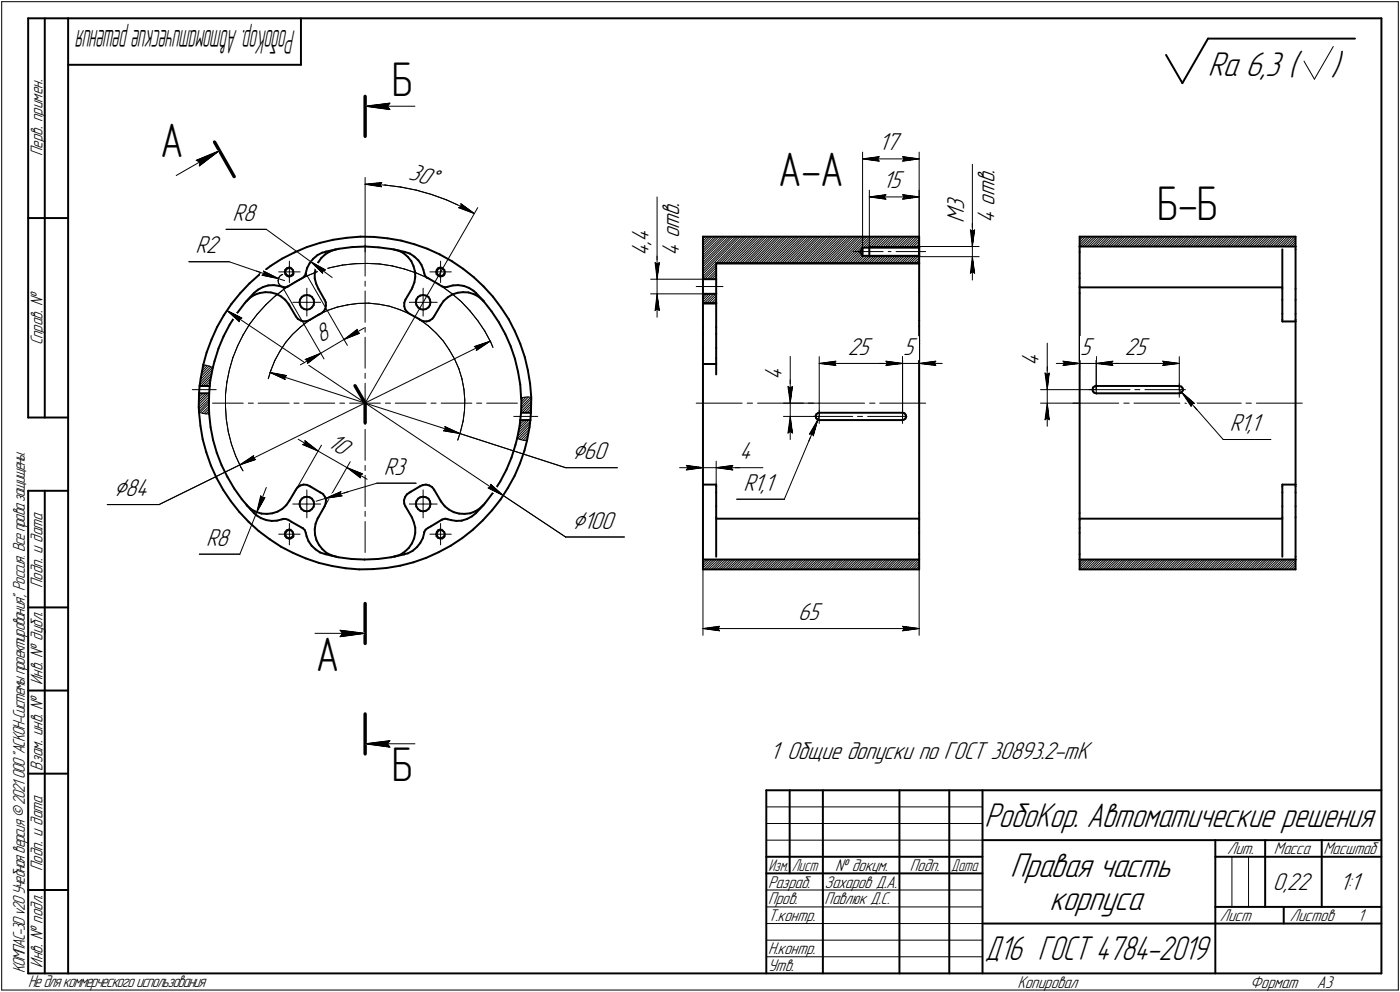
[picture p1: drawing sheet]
<svg xmlns="http://www.w3.org/2000/svg" width="421mm" height="298mm" viewBox="0 0 421 298" stroke-linecap="round" stroke-linejoin="round" font-family="sans-serif">
<defs><g id="words">
<g font-size="14.6">
<text x="117.9" y="28.9">Б</text>
<text x="48.2" y="47.2">А</text>
<text x="234" y="56">А-А</text>
<text x="348" y="66.1">Б-Б</text>
<text x="95" y="201.6">А</text>
<text x="117.9" y="234.8">Б</text>
</g>
<g font-size="10.9">
<text x="363.3" y="22.8">Ra 6,3 (</text>
<text x="400.3" y="22.8">)</text>
<text x="296.1" y="248.5">РобоКор. Автоматические решения</text>
<text x="303.8" y="263.5">Правая часть</text>
<text x="315.6" y="273.5">корпуса</text>
</g>
<text font-size="10.8" x="296.2" y="288.5">Д16 ГОСТ 4784-2019</text>
<text font-size="10.5" x="88.9" y="9" transform="rotate(180 88.9 9)">РобоКор.Автоматическиерешения</text>
<g font-size="8.5">
<text x="172.1" y="138">Ç60</text>
<text x="34.2" y="149.1">Ç84</text>
<text x="172.1" y="158.8">Ç100</text>
</g>
<g font-size="7.8">
<text x="264.4" y="45.2">17</text>
<text x="122.7" y="53.8" transform="rotate(15 122.7 53.8)">30Å</text>
<text x="299.1" y="52.3" transform="rotate(-90 299.1 52.3)">.</text>
<text x="265.6" y="56.6">15</text>
<text x="299.1" y="59" transform="rotate(-90 299.1 59)">т</text>
<text x="299.1" y="55.1" transform="rotate(-90 299.1 55.1)">в</text>
<text x="204.2" y="64.9" transform="rotate(-90 204.2 64.9)">в</text>
<text x="204.2" y="62.1" transform="rotate(-90 204.2 62.1)">.</text>
<text x="289.9" y="63.1" transform="rotate(-90 289.9 63.1)">3</text>
<text x="299.1" y="61.8" transform="rotate(-90 299.1 61.8)">о</text>
<text x="70" y="66.3">R8</text>
<text x="204.2" y="71.6" transform="rotate(-90 204.2 71.6)">о</text>
<text x="204.2" y="68.8" transform="rotate(-90 204.2 68.8)">т</text>
<text x="289.9" y="67.1" transform="rotate(-90 289.9 67.1)">M</text>
<text x="299.1" y="67.1" transform="rotate(-90 299.1 67.1)">4</text>
<text x="58.8" y="76.1">R2</text>
<text x="195.1" y="76.9" transform="rotate(-90 195.1 76.9)">4</text>
<text x="195.1" y="73.7" transform="rotate(-90 195.1 73.7)">,</text>
<text x="195.1" y="72.7" transform="rotate(-90 195.1 72.7)">4</text>
<text x="204.2" y="76.9" transform="rotate(-90 204.2 76.9)">4</text>
<text x="96.5" y="103.2" transform="rotate(-30 96.5 103.2)">8</text>
<text x="255" y="106.7">25</text>
<text x="271.6" y="106.7">5</text>
<text x="324.9" y="106.7">5</text>
<text x="338.3" y="106.7">25</text>
<text x="312.4" y="110.1" transform="rotate(-90 312.4 110.1)">4</text>
<text x="235.1" y="114.1" transform="rotate(-90 235.1 114.1)">4</text>
<text x="369.9" y="129.5">R1,1</text>
<text x="98.2" y="134" transform="rotate(30 98.2 134)">10</text>
<text x="115.4" y="142.6">R3</text>
<text x="222.4" y="138">4</text>
<text x="223.6" y="147.5">R1,1</text>
<text x="62" y="164">R8</text>
<text x="240" y="186.4">65</text>
<text x="231.7" y="228.1">1 Общие допуски по ГОСТ 30893.2-mK</text>
<text x="382.8" y="267.5">0,22</text>
<text x="402.9" y="267.5">1:1</text>
</g>
<g font-size="5.4">
<text x="12.8" y="46.9" transform="rotate(-90 12.8 46.9)">Перв. примен.</text>
<text x="12.8" y="103.8" transform="rotate(-90 12.8 103.8)">Справ. №</text>
<text x="12.8" y="176.7" transform="rotate(-90 12.8 176.7)">Подп. и дата</text>
<text x="12.8" y="205.8" transform="rotate(-90 12.8 205.8)">Инв. № дубл.</text>
<text x="12.8" y="231.6" transform="rotate(-90 12.8 231.6)">Взам. инв. №</text>
<text x="369.1" y="256.8">Лит.</text>
<text x="383.1" y="256.8">Масса</text>
<text x="398" y="256.8">Масштаб</text>
<text x="12.8" y="261.7" transform="rotate(-90 12.8 261.7)">Подп. и дата</text>
<text x="251.2" y="261.8">№ докум.</text>
<text x="273.6" y="261.8">Подп.</text>
<text x="231" y="266.8">Разраб.</text>
<text x="248" y="266.8">Захаров Д.А.</text>
<text x="231" y="271.8">Пров.</text>
<text x="248" y="271.8">Павлюк Д.С.</text>
<text x="231" y="276.8">Т.контр.</text>
<text x="366.9" y="276.8">Лист</text>
<text x="387.9" y="276.8">Листов</text>
<text x="408.4" y="276.8">1</text>
<text x="231" y="286.8">Н.контр.</text>
<text x="7.5" y="292.5" transform="rotate(-90 7.5 292.5)">КОМПАС-3Dv20Учебнаяверсия©2021 ООО&quot;АСКОН-Системыпроектирования&quot;, Россия. Всеправазащищены.</text>
<text x="12.8" y="290.8" transform="rotate(-90 12.8 290.8)">Инв. № подл.</text>
<text x="231" y="291.8">Утв.</text>
<text x="8.5" y="296.7">Недлякоммерческогоиспользования</text>
<text x="306" y="296.8">Копировал</text>
<text x="376" y="296.8">Формат</text>
<text x="396" y="296.8">A3</text>
</g>
<g font-size="5.3">
<text x="231.1" y="261.8">Изм.</text>
<text x="238.1" y="261.8">Лист</text>
<text x="286.1" y="261.8">Дата</text>
</g>
</g></defs>
<g fill="none" stroke="#000" stroke-width=".59">
<path d="M8.5 5.5v120zM8.5 5.5h12zM13.5 5.5v120zM20.5 5.5v287zM20.5 5.5h395zM20.5 19.5h70zM90.5 5.5v14zM350.7 16.5l4.9 8.5zM363.3 11.6l-7.7 13.4zM363.3 11.6h44.2zM415.5 5.5v287zM8.5 65.5h12z"/>
<path d="M81.4 79.9l3.4-2.2zM84.8 77.7l3.8-1.8zM88.6 75.9l3.7-1.6zM92.3 74.3l4-1.3zM93.1 79.1l-.7 1.4zM94.1 77.8l-1 1.3zM94.1 77.8l1.3-1.1zM95.4 76.7l1.5-.8zM95.7 78.9l-.7 1.5zM96.3 73l3.9-.9zM96.6 77.6l-.9 1.3zM96.6 77.6l1.2-1.1z"/>
<path d="M96.9 75.9l1-.2zM97.8 76.5l1.3-.9zM97.9 75.7l.1-.1zM98 75.6l3.9-.8zM99.1 75.6l1.7-.6zM100.2 72.1l4.1-.6zM100.8 75l.4-.1zM101.9 74.8l4-.5zM104.3 71.5l4.1-.4zM105.9 74.3l4-.2zM108.4 71.1l4.1 .1zM109.9 74.1l4 .2z"/>
<path d="M112.5 71.2l4.1 .4zM113.9 74.3l3.9 .5zM116.6 71.6l4 .7zM117.8 74.8l3.9 .9zM118.4 74.9l1.6 .5zM120 75.4l1.4 .7zM120.6 72.3l4 1.1zM121.4 76.1l1.3 1.1zM121.7 75.7l1.6 .5zM122.7 77.2l1 1.3zM123.3 76.2l1.3 .9zM123.7 78.5l.7 1.5z"/>
<path d="M124.6 73.4l3.9 1.4zM124.6 77.1l1.2 1.1zM125.8 78.2l.9 1.4zM126.7 79.6l.6 1.5zM128.5 74.8l3.7 1.7zM132.2 76.5l3.7 2zM135.9 78.5l3.4 2.3zM211.4 71.1h65zM211.4 71.1v12.8zM215.4 79.1v4.8zM215.4 79.1h61zM215.4 79.2h61z"/>
<path d="M258.7 75.6l.7 1.3zM259.4 74.4l-.7 1.2zM259.4 74.4h17zM259.4 76.9h17zM259.4 74.4v2.5zM261.5 74.1v.3zM261.5 76.9v.2zM261.5 74.4v2.5zM276.4 71.1v3.3zM276.4 76.9v2.2zM276.4 79.2v8.5zM276.4 79.1h.1"/>
<path d="M276.4 74.4v2.5zM276.4 74.1v.3zM276.4 76.9v.2zM324.7 71.1v3zM324.7 71.1h64.9zM324.7 74.1h64.9zM324.7 74.1v1.6zM324.7 75.7v6.4zM385.7 74.9v11.9zM389.6 71.1v3zM389.6 74.1v.8zM389.6 74.9v11.9z"/>
<path d="M65.3 98.3l-1.7 3.8zM67.3 94.7l-2 3.6zM69.1 97.5l-1.9 3.6zM69.6 91.4l-2.3 3.3zM71.3 94.1l-2.2 3.4zM72.2 88.1l-2.6 3.3zM73.7 91l-2.4 3.1zM74.1 90.6l1.2-1.2zM75 85.2l3.1-2.7zM75 85.2l-2.8 2.9zM75.3 89.4l1.3-.8zM76.4 88.1l-2.7 2.9z"/>
<path d="M76.4 88.1l1.2-1.1zM76.6 88.6l1.5-.5zM77.6 87l1.5-.7zM78.1 82.5l3.3-2.6zM78.1 88.1l1.7-.3zM79.1 86.3l1.6-.5zM79.8 87.8l1.6 .1zM80.7 85.8l1.6-.1zM81.4 87.9l1.7 .4zM82.3 85.7l1.7 .2zM83.1 88.3l1.4 .8zM84 85.9l.9 .3z"/>
<path d="M84.5 89.1l1.3 1zM84.9 86.2l.8 .2zM85.7 86.4l.8-.3zM85.8 81.7l.1 .7zM85.8 90.1l1 1.3zM85.9 81.1l-.1 .6zM85.9 82.4l.5 .4zM86.4 80.7l.6-.2zM86.4 80.7l-.5 .4zM86.4 82.8l.6 .2zM86.5 86.1l.2-.1zM86.7 86l3.3-1.9z"/>
<path d="M86.8 91.4l.2 .4zM87 80.5l.6 .2zM87 83l.6-.2zM87 91.8l2 3.3zM87.6 80.7l.5 .4zM87.6 82.8l.5-.5zM88.1 81.1l.1 .6zM88.2 81.7l-.1 .6zM89 95.1l.6 .7zM89.6 95.8l.9 .6zM90 84.1l.9-.5zM90.1 90.8l.2 .8z"/>
<path d="M90.3 91.6l.4 .8zM90.3 90l-.2 .8zM90.5 96.4l.9 .2zM90.7 92.4l.7 .5zM90.8 89.2l-.5 .8zM90.8 89.2l.6-.4zM90.9 83.6l.6-.5zM91.4 96.6l1.1-.2zM91.4 92.9l.9 .1zM91.4 88.8l.9-.2zM91.9 82.4l-.4 .7zM91.9 82.1v.3z"/>
<path d="M92.3 88.6l.8 .2zM92.3 93l.8-.1zM92.4 80.5l-.5 1.6zM92.5 96.4l.7-.3zM93.1 88.8l.7 .4zM93.1 92.9l.7-.5zM93.2 96.1l2.8-1.6zM93.8 89.2l.5 .8zM94.3 90l.2 .8zM94.3 91.7l-.5 .7zM94.5 90.8l-.2 .9zM94.7 83.7l.4 1.6z"/>
<path d="M94.7 82v1.7zM95 80.4l-.3 1.6zM95.1 85.3l.7 1.5zM95.8 86.8l1.8 3.3zM96 94.5l.4-.2zM96.4 94.3l.8-.6zM97.6 90.1l.4 .7zM97.8 92.9l-.6 .8zM98 90.8v1.1zM98 91.9l-.2 1zM121.6 91v1zM121.6 92l.2 1z"/>
<path d="M121.8 93l.7 .8zM121.9 90.1l-.3 .9zM122.5 93.8l.7 .5zM123.2 94.3l2.8 1.5zM123.9 86.8l-2 3.3zM124 86.4l-.1 .4zM124.4 80l.4 1.5zM124.6 84.8l-.6 1.6zM124.8 81.5l.1 1.7zM124.9 83.2l-.3 1.6zM125.1 90.8l.1 .8zM125.2 91.6l.5 .8z"/>
<path d="M125.2 90l-.1 .8zM125.7 92.4l.7 .5zM125.7 89.2l-.5 .8zM125.7 89.2l.7-.4zM126 95.8l.3 .3zM126.3 96.1l1 .4zM126.4 92.9l.9 .1zM126.4 88.8l.9-.2zM127.3 88.6l.8 .2zM127.3 93l.8-.1zM127.3 96.5l1 .1zM127.3 81.1l.3 1z"/>
<path d="M127.6 82.1l.2 .8zM127.8 82.9l.6 .6zM128.1 88.8l.8 .4zM128.1 92.9l.8-.5zM128.3 96.6l.9-.2zM128.4 83.5l.3 .1zM128.7 83.6l3.2 1.8zM128.9 89.2l.4 .8zM129.2 96.4l.8-.6zM129.3 90l.2 .8zM129.3 91.7l-.4 .7zM129.5 90.8l-.2 .9z"/>
<path d="M130.6 95.1l-.6 .7zM131.3 81.7l.2 .7zM131.5 81.1l-.2 .6zM131.5 82.4l.4 .4zM131.9 85.4l.9 .6zM131.9 80.7l.6-.2zM131.9 80.7l-.4 .4zM131.9 82.8l.7 .2zM132.5 80.5l.6 .2zM132.5 91.8l-1.9 3.3zM132.6 83l.6-.2zM132.8 86l.8 .3z"/>
<path d="M133.1 80.7l.5 .4zM133.4 90.4l-.9 1.4zM133.4 90.4l1.3-1.1zM133.6 81.1l.2 .6zM133.6 82.3l-.4 .5zM133.6 86.3h.9zM133.8 81.7l-.2 .6zM134.5 86.3l.1-.1zM134.6 86.2l1.6-.4zM134.7 89.3l1.4-.8zM136.1 88.5l1.6-.5zM136.2 85.8l1.6-.1z"/>
<path d="M137.7 88l1.6-.2zM137.8 85.7l1.7 .2zM139.3 80.8l3.2 2.5zM139.3 87.8l1.6 .1zM139.5 85.9l1.6 .6zM140.9 87.9l1.6 .5zM141.1 86.5l1.3 .9zM142.4 87.4l.8 .7zM142.5 83.3l3 2.8zM142.5 88.4l1.4 .8zM143.2 88.1l2.2 2.3zM143.9 89.2l1.3 1.1z"/>
<path d="M145.2 90.3l.3 .3zM145.4 90.4l2.4 3.2zM145.5 86.1l2.8 3.1zM147.8 93.6l2.2 3.3zM148.3 89.2l2.4 3.3zM150 96.9l2 3.5zM150.7 92.5l2.3 3.4zM153 95.9l1.9 3.7zM154.9 99.6l1.6 3.7zM211.4 88.3h4zM211.4 83.9h4zM211.4 91.1h4z"/>
<path d="M211.4 88.3v2.8zM211.4 83.9v4.4zM211.4 91.2h4zM211.4 91.2v7.2zM211.4 98.4v1.9zM211.4 91.1h.1M215.4 88.3v2.8zM215.4 91.1h.1M215.4 98.4v1.9zM215.4 91.2v7.2zM215.4 83.9v4.4zM276.4 98v4.3z"/>
<path d="M276.4 87.7v8.6zM276.4 96.3v1.7zM324.7 88.1v66.1zM324.7 83.6v2.4zM324.7 86.4v1.7zM324.7 82.1v1.5zM324.7 86.4h61zM324.7 86v.4zM385.7 96.1v.5zM385.7 96.6h3.9zM385.7 90.1v4.2zM385.7 94.3v1.8z"/>
<path d="M385.7 86.8v3.3zM389.6 96.6v49zM389.6 96.1v.5zM389.6 86.8v3.3zM389.6 90.1v4.2zM389.6 94.3v1.8zM59.9 118.2l-.1 4.1zM59.9 118.2h3zM60 116h3.1zM60 116l-.1 2.2zM60.4 113.7l-.4 2.3zM61.1 109.6l-.7 4.1z"/>
<path d="M62.1 105.9l-1 3.7zM62.9 118.2l-.1 4zM63.1 116l-.2 2.2zM63.2 114.4l-.1 1.6zM63.6 102.1l-1.5 3.8zM64 110.5l-.8 3.9zM64.5 108.5l-.5 2zM65.7 104.7l-1.2 3.8zM67.2 101.1l-1.5 3.6zM152 100.4l1.6 3.7zM153.6 104.1l1.3 3.7zM154.9 107.8l.9 3.9z"/>
<path d="M155.8 111.7l.7 3.9zM156.5 103.3l1.3 4zM156.5 115.6l.2 3.9zM156.7 119.5l.1 .6zM157.8 107.3l.9 4zM158.7 111.3l.7 4zM159.4 115.3l.4 4.1zM159.8 119.9l-.1 4.1zM159.8 119.4v.5zM211.4 112.5v8.7zM211.4 100.3v4.3zM211.4 109.4v3.1z"/>
<path d="M211.4 104.6v3.1zM211.4 107.7v1.7zM211.4 109.4h4zM215.4 109.4v3.1zM215.4 104.6v3.1zM215.4 100.3v4.3zM215.4 107.7v1.7zM276.4 109.2v12zM276.4 103.3v5.9zM276.4 102.3v1zM328.6 117l.1 .6zM328.7 117.6l.4 .4z"/>
<path d="M328.8 116.4l-.2 .6zM328.8 116.4l.5-.3zM329.1 118l.6 .2zM329.3 116.1l.4-.1zM329.7 116h25zM329.7 118.2h25zM354.7 116l.6 .2zM354.7 118.2l.4-.1zM355.1 118.1l.4-.3zM355.3 116.2l.4 .5zM355.7 116.7l.1 .6zM355.8 117.3l-.3 .5z"/>
<path d="M8.5 125.5h12zM59.8 122.3l.1 1.6zM59.9 123.9l.4 4zM60.3 127.9l.7 4.1zM61 132l1.1 4zM62.1 136l1.3 3.9zM62.8 122.2l.1 2.2zM62.9 124.4l.4 4zM63.3 128.4l.8 3.8zM63.4 139.9l1.7 3.7zM64.1 132.2l1.1 3.9zM65.2 136.1l1.4 3.7z"/>
<path d="M66.6 139.8l1.8 3.5zM153.8 137.5l-1.5 3.6zM155 133.7l-1.2 3.8zM155.5 131.7l-.5 2zM156.3 127.8l-.8 3.9zM156.4 139.3l-1.6 3.7zM156.5 126.2h3zM156.5 126.2l-.2 1.6zM156.7 124h3zM156.7 124l-.2 2.2zM156.8 120.1l-.1 3.9zM157.7 135.4l-1.3 3.9z"/>
<path d="M158.5 132.4l-.8 3zM159.3 128.4l-.8 4zM159.5 126.2l-.2 2.2zM159.7 124l-.2 2.2zM211.4 121.2v24.4zM245.3 125.1l.1 .5zM245.4 125.6l.5 .5zM245.5 124.5l-.2 .6zM245.5 124.5l.5-.4zM245.9 126.1l.5 .1zM246 124.1l.4-.1zM246.4 126.2h25z"/>
<path d="M246.4 124h25zM271.4 124l.6 .2zM271.4 126.2h.4zM271.8 126.2l.5-.4zM272 124.2l.4 .4zM272.4 124.6l.1 .6zM272.5 125.2l-.2 .6zM276.4 121.2v33zM8.5 147.5v145zM8.5 147.5h12zM13.5 147.5v145zM65.1 143.6l2 3.6z"/>
<path d="M67.1 147.2l2.3 3.4zM68.4 143.3l2 3.5zM69.4 150.6l2.6 3.2zM70.4 146.8l2.3 3.2zM72 153.8l2.8 3zM72.7 150l2.7 3.1zM74.1 151.6l.2 .4zM74.3 152l1.3 1.1zM74.8 156.8l3 2.8zM75.4 153.1l1 1.1zM75.6 153.1l1.4 .7zM76.4 154.2l.7 .7z"/>
<path d="M77 153.8l1.7 .5zM77.1 154.9l1.4 .8zM77.8 159.6l3.3 2.5zM78.5 155.7l1.6 .6zM78.7 154.3l1.6 .1zM80.1 156.3l1.6 .2zM80.3 154.4l1.6-.1zM81.7 156.5h1.6zM81.9 154.3l1.6-.5zM83.3 156.5l1.6-.5zM83.5 153.8l1.4-.9zM84.9 156h.3z"/>
<path d="M84.9 152.9l1.2-1.1zM85.2 156h.7zM85.9 159.9l-.1 .6zM85.9 156l.8 .2zM86.4 159.4l.6-.1zM86.4 159.4l-.5 .5zM86.7 156.2l.9 .6zM87 159.3l.6 .1zM87 150.5l-.9 1.3zM87.6 156.8l3.3 1.9zM87.6 159.4l.5 .5zM88.1 159.9l.1 .6z"/>
<path d="M89 147.2l-2 3.3zM89.5 146.5l.8-.6zM89.5 146.5l-.5 .7zM90.1 151.5l.2 .7zM90.3 152.2l.4 .8zM90.3 150.6l-.2 .9zM90.3 145.9l1-.3zM90.7 153l.7 .5zM90.8 149.9l-.5 .7zM90.8 149.9l.6-.5zM90.9 158.7h.2zM91.1 158.7l.6 .6z"/>
<path d="M91.3 145.6l1 .1zM91.4 153.5l.9 .2zM91.4 149.4l.9-.1zM91.7 159.3l.2 .8zM92.3 149.3l.8 .1zM92.3 153.7l.8-.2zM92.3 145.7l.9 .4zM93.1 149.4l.7 .5zM93.1 153.5l.7-.5zM93.2 146.1l.4 .3zM93.6 146.4l2.8 1.6zM93.8 149.9l.5 .7z"/>
<path d="M94.3 150.6l.2 .9zM94.3 152.3l-.5 .7zM94.5 151.5l-.2 .8zM94.7 159v1.7zM94.9 157.4l-.2 1.6zM95.5 155.9l-.6 1.5zM95.8 155.4l-.3 .5zM96.4 148l.7 .4zM97.1 148.4l.6 .9zM97.6 152.1l-1.8 3.3zM97.7 149.3l.3 .9zM98 151.2l-.4 .9z"/>
<path d="M98 150.2v1zM121.5 150.4l.1 1zM121.6 151.4l.3 .7zM121.8 149.4l-.3 1zM121.9 152.1l2 3.3zM122.3 148.6l.9-.6zM122.3 148.6l-.5 .8zM123.2 148l.4-.3zM123.6 147.7l2.7-1.6zM123.9 155.4l.6 1.6zM124.5 157l.4 1.6zM124.9 158.6v1.6z"/>
<path d="M125.1 151.5l.1 .7zM125.2 152.2l.5 .8zM125.2 150.6l-.1 .9zM125.7 153l.7 .5zM125.7 149.9l-.5 .7zM125.7 149.9l.7-.5zM126.3 146.1l.8-.3zM126.4 153.5l.9 .2zM126.4 149.4l.9-.1zM127.1 145.8l1-.2zM127.3 149.3l.8 .1zM127.3 153.7l.8-.2z"/>
<path d="M127.6 159.9v.2zM128 159.2l.7-.5zM128 159.2l-.4 .7zM128.1 149.4l.8 .5zM128.1 153.5l.8-.5zM128.1 145.6l1 .3zM128.7 158.7l.9-.5zM128.9 149.9l.4 .7zM129.1 145.9l.9 .5zM129.3 150.6l.2 .9zM129.3 152.3l-.4 .7zM129.5 151.5l-.2 .8z"/>
<path d="M129.6 158.2l3.2-2zM130 146.4l.6 .8zM130.6 147.2l1.9 3.3zM131.5 159.9l-.2 .6zM131.9 159.4l.6-.1zM131.9 159.4l-.4 .5zM132.5 159.3l.6 .1zM132.5 150.5l.3 .4zM132.8 150.9l1 1.2zM132.8 156.2l.2-.1zM133 156.1l.9-.2zM133.1 159.4l.5 .5z"/>
<path d="M133.6 159.9l.2 .6zM133.8 152.1l1.2 1.1zM133.9 155.9l.7 .1zM134.6 156l1 .3zM135 153.2l1.5 .7zM135.6 156.3l1.6 .2zM136.5 153.9l1.6 .4zM137.2 156.5h1.7zM138.1 154.3l1.6 .1zM138.9 156.5l1.6-.5zM139.7 154.4l1.7-.1zM140.5 156l1.4-.8z"/>
<path d="M141.4 154.3l1.5-.6zM141.9 155.2l1.3-1zM142.2 159.2l3-2.8zM142.9 153.7l1.4-.9zM144.3 152.8l1.2-1.2zM145.9 151.2l-2.7 3zM148 153.3l-2.8 3.1zM148.3 148.1l-2.4 3.1zM150.5 144.7l-2.2 3.4zM150.5 150.1l-2.5 3.2zM152.3 141.1l-1.8 3.6zM152.7 146.6l-2.2 3.5z"/>
<path d="M154.8 143l-2.1 3.6zM211.4 155.4v11.9zM211.4 145.6h4zM211.4 152.1v3.3zM211.4 145.6v.5zM211.4 148v4.1zM211.4 146.1v1.9zM215.4 155.9h61zM215.4 148v4.1zM215.4 146.1v1.9zM215.4 145.6v.5zM215.4 155.4v11.9z"/>
<path d="M215.4 152.1v3.3zM276.4 156.2v2.5zM276.4 154.2v1.7zM276.4 155.9v.3zM276.4 158.7v1.4zM324.7 156.2v2.5zM324.7 154.2v1.7zM324.7 158.7v1.4zM324.7 155.9h61zM324.7 155.9v.3zM385.7 148v4.1zM385.7 155.4v11.9z"/>
<path d="M385.7 146.1v1.9zM385.7 152.1v3.3zM385.7 145.6h3.9zM385.7 145.6v.5zM389.6 152.1v3.3zM389.6 148v4.1zM389.6 146.1v1.9zM389.6 145.6v.5zM389.6 155.4v11.9zM81.1 162.1l3.5 2.2zM84.6 164.3l3.6 1.9zM85.8 160.5l.1 .6z"/>
<path d="M85.9 161.1l.5 .5zM86.4 161.6l.6 .1zM87 161.7l.6-.2zM87.6 161.5l.5-.4zM88.2 166.2l3.7 1.6zM88.2 160.5l-.1 .6zM91.9 167.8l4 1.4zM91.9 160.1l.3 1zM92.2 161.1l.6 1.5zM92.8 162.6l.9 1.4zM93.7 164l1.2 1.1zM94.7 160.7l.5 1.6z"/>
<path d="M94.9 165.1l1.4 .9zM95.2 162.3l.7 1.4zM95.9 169.2l4 .9zM95.9 163.7l1 1.3zM96.3 166l1.6 .5zM96.9 165l1.2 1.1zM97.9 166.5l3.9 1zM98.1 166.1l1.6 .8zM99.7 166.9l1.5 .4zM99.9 170.1l4.1 .7zM101.8 167.5l3.9 .5zM104 170.8l4 .3z"/>
<path d="M105.7 168l3.9 .1zM108 171.1l4.2-.1zM109.6 168.1l4.1-.1zM112.2 171l4-.3zM113.7 168l3.9-.5zM116.2 170.7l4.1-.7zM117.6 167.5l3.9-.9zM118.4 167.3l.4-.1zM118.8 167.2l1.6-.5zM120.3 170l4-1zM120.4 166.7l1.4-.9zM121.5 166.6l.2-.1z"/>
<path d="M121.7 166.5l1-.2zM121.8 165.8l1.1-1.1zM122.7 166.3l1.4-.8zM123.9 163.3l-1 1.4zM124.1 165.5l1.3-1.1zM124.3 169l3.9-1.4zM124.5 161.8l-.6 1.5zM124.9 160.2l-.4 1.6zM126.4 163.2l-1 1.2zM127.2 161.7l-.8 1.5zM127.6 160.1l-.4 1.6zM128.2 167.6l3.7-1.7z"/>
<path d="M131.3 160.5l.2 .6zM131.5 161.1l.4 .5zM131.9 165.9l3.7-1.9zM131.9 161.6l.7 .1zM132.6 161.7l.6-.2zM133.2 161.5l.4-.4zM133.8 160.5l-.2 .6zM135.6 164l3.4-2.3zM139 161.7l3.2-2.5zM211.4 171.1h65zM211.4 168.1v3zM211.4 168.1h65z"/>
<path d="M211.4 167.3v.8zM276.4 168.1v3zM276.4 166.5v1.6zM276.4 160.1v6.4zM324.7 168.1v3zM324.7 171.1h64.9zM324.7 168.1h64.9zM324.7 166.5v1.6zM324.7 160.1v6.4zM389.6 168.1v3zM389.6 167.3v.8zM8.5 182.5h12z"/>
<path d="M8.5 207.5h12zM8.5 232.5h12zM230.5 237.5h185zM230.5 237.5v55zM237.5 237.5v25zM247.5 237.5v55zM270.5 237.5v55zM285.5 237.5v55zM295.5 237.5v55zM230.5 257.5h65zM295.5 252.5h120zM365.5 252.5v40z"/>
<path d="M365.5 257.5h15zM380.5 252.5v20zM380.5 257.5h35zM397.5 252.5v20zM8.5 267.5h12zM230.5 262.5h65zM295.5 277.5h70zM365.5 277.5h50zM365.5 272.5h50zM386.1 272.5v5zM8.5 292.5h12zM20.5 292.5h395z"/>
</g>
<g fill="none" stroke="#000" stroke-width=".3">
<path d="M.5 .5v297zM.5 .5h420zM392.2 18.4l3.1 5.4zM401 14l-5.7 9.8zM420.5 .5v297zM109.8 31.9l7.5-.9zM109.8 31.9l7.5 1zM109.8 31.9h15zM116.5 31.9l.8 1zM117.3 31l-.8 .9zM53 52.7l13-7.4zM59 48.2l1.1 .5z"/>
<path d="M59 48.2l7-2.9zM59.9 49.9l6.1-4.6zM60.1 48.7l-.2 1.2zM109.8 55.4h1.4zM109.8 53.3v22.4zM109.8 55.4l5-.5zM109.8 55.4l4.9 .7zM111.2 55.4l4.7 .2zM114.3 55.5l.4 .6zM114.8 54.9l-.5 .6zM115.9 55.6l4.7 .6zM120.6 56.2l4.6 .9z"/>
<path d="M125.2 57.1l4.5 1.3zM129.7 58.4l4.5 1.6zM197.6 59.2v19.7zM259.4 45.7v29.9zM259.4 47.8l5-.7zM259.4 47.8l5 .6zM259.4 47.8h17zM261.5 57.1v18.5zM261.5 59.2l4.9-.7zM261.5 59.2l4.9 .7zM261.5 59.2h14.9zM263.9 47.8l.5 .6z"/>
<path d="M264.4 47.1l-.5 .7zM265.9 59.2l.5 .7zM266.4 58.5l-.5 .7zM271.4 59.9l5-.7zM271.4 58.5l.5 .7zM271.4 58.5l5 .7zM271.4 48.4l5-.6zM271.4 47.1l.5 .7zM271.4 47.1l5 .7zM271.9 59.2l-.5 .7zM271.9 47.8l-.5 .6zM276.4 57.1v18.5z"/>
<path d="M276.4 45.7v29.9zM292.4 49.4v19.7zM56.8 78.7h12.1zM68 68.9h12.1zM68.9 78.7l14.8 5zM80.1 68.9l13.4 9.8zM87 78.5v3.2zM93.5 78.7l4.4 2.4zM93.5 78.7l3.5 3.4zM93.5 78.7l6.4 4.7zM103 79.7l3.8-.5zM106.8 79.2h3.7z"/>
<path d="M109.8 73.7v9.3zM110.5 79.2l3.7 .1zM114.2 79.3l3.8 .6zM118 79.9l3.7 1zM132.5 78.5v3.2zM134.2 60l4.3 2zM137.9 62.4l4.8 1.8zM137.9 62.4l.8-.3zM138.5 62l4.2 2.2zM138.6 61.2l.1 .9zM138.6 61.2l4.1 3zM143.7 62.4l-33.9 58.8z"/>
<path d="M197 78.9l.6 .5zM197 78.9l.6 5zM197.6 78.9v5zM197.6 79.4l.7-.5zM197.6 77v6.9zM198.3 78.9l-.7 5zM211.4 79.5l8.4-8.4zM211.4 78.8l7.7-7.7zM211.4 78.1l7-7zM211.4 77.4l6.3-6.3zM211.4 76.7l5.6-5.6zM211.4 75.9l4.8-4.8z"/>
<path d="M211.4 75.3l4.2-4.2zM211.4 74.6l3.5-3.5zM211.4 73.8l2.7-2.7zM211.4 73.2l2-2.1zM211.4 72.5l1.4-1.4zM211.4 71.7l.6-.6zM216.1 79.1l7.9-8zM216.7 79.1l8-8zM217.4 79.1l8.1-8zM218.2 79.1l7.9-8zM218.9 79.1l8-8zM219.5 79.1l8.1-8z"/>
<path d="M220.3 79.1l8-8zM221 79.1l8-8zM221.7 79.1l8-8zM222.4 79.1l8-8zM223.1 79.1l8-8zM223.9 79.1l7.9-8zM224.5 79.1l8-8zM225.2 79.1l8.1-8zM226 79.1l7.9-8zM226.7 79.1l7.9-8zM227.3 79.1l8.1-8zM228.1 79.1l8-8z"/>
<path d="M228.8 79.1l7.9-8zM229.4 79.1l8.1-8zM230.2 79.1l8-8zM230.9 79.1l8-8zM231.6 79.1l8-8zM232.3 79.1l8-8zM233 79.1l8-8zM233.7 79.1l8-8zM234.4 79.1l8-8zM235.1 79.1l8.1-8zM235.8 79.1l8-8zM236.6 79.1l7.9-8z"/>
<path d="M237.2 79.1l8.1-8zM238 79.1l8-8zM238.7 79.1l7.9-8zM239.4 79.1l8-8zM240.1 79.1l8-8zM240.8 79.1l8-8zM241.5 79.1l8-8zM242.2 79.1l8-8zM242.9 79.1l8-8zM243.6 79.1l8-8zM244.3 79.1l8-8zM245 79.1l8.1-8z"/>
<path d="M245.7 79.1l8-8zM246.5 79.1l7.9-8zM247.1 79.1l8.1-8zM247.8 79.1l8.1-8zM248.6 79.1l7.9-8zM249.3 79.1l8-8zM250 79.1l8-8zM250.7 79.1l8-8zM251.4 79.1l8-8zM252.1 79.1l8-8zM252.8 79.1l8-8zM253.5 79.1l8-8z"/>
<path d="M254.3 79.1l7.9-8zM254.9 79.1l4.2-4.1zM255.6 79.1l3.2-3.2zM256.4 79.1l2.7-2.7zM256.7 75.6h8.9zM257 79.1l2.4-2.3zM257.7 79.1l2.3-2.2zM258.5 79.1l2.3-2.2zM259.2 79.1l2.3-2.2zM259.8 79.1l2.3-2.2zM260.3 74.4l3.4-3.3zM260.6 79.1l2.3-2.2z"/>
<path d="M261.3 79.1l2.3-2.2zM261.5 77.1h14.9zM261.5 74.1h14.9zM261.8 74.4l3.3-3.3zM262 79.1l2.2-2.2zM262.5 74.4l3.3-3.3zM262.7 79.1l2.3-2.2zM262.9 71.1l-3.2 3.3zM263.4 79.1l2.3-2.2zM263.9 74.4l3.3-3.3zM264.2 79.1l2.2-2.2zM264.3 71.1l-3.2 3.3z"/>
<path d="M264.6 74.4l3.3-3.3zM264.8 79.1l2.3-2.2zM265.5 79.1l2.3-2.2zM266 74.4l3.3-3.3zM266.3 79.1l2.2-2.2zM266.4 71.1l-3.2 3.3zM266.7 74.4l3.3-3.3zM267 79.1l2.2-2.2zM267.1 75.6h.9zM267.6 79.1l2.3-2.2zM268.1 74.4l3.3-3.3zM268.4 79.1l2.2-2.2z"/>
<path d="M268.6 71.1l-3.3 3.3zM268.8 74.4l3.3-3.3zM269.1 79.1l2.3-2.2zM269.5 75.6h8.9zM269.7 79.1l2.3-2.2zM270.3 74.4l3.3-3.3zM270.5 79.1l2.3-2.2zM270.7 71.1l-3.2 3.3zM270.9 74.4l3.3-3.3zM271.2 79.1l2.3-2.2zM271.9 79.1l2.3-2.2zM272.4 74.4l3.3-3.3z"/>
<path d="M272.6 79.1l2.3-2.2zM272.8 71.1l-3.2 3.3zM273.3 79.1l2.3-2.2zM273.8 74.4l2.6-2.6zM274 79.1l2.3-2.2zM274.5 74.4l1.9-1.9zM274.7 79.1l1.7-1.6zM274.9 71.1l-3.2 3.3zM275.4 79.1l1-1zM275.9 74.4l.5-.5zM276.4 71.1l-3.3 3.3zM276.4 78.8l-.2 .3z"/>
<path d="M276.4 73.2l-1.1 1.2zM276.4 74.1h18.1zM276.4 77.1h18.1zM291.8 69.1l.6 .5zM291.8 69.1l.6 5zM292.4 69.1v5zM292.4 69.6l.7-.5zM292.4 67.1v7zM292.4 77.1l-.6 5zM292.4 77.1l.7 5zM292.4 77.1v7.1zM292.4 74.1v3z"/>
<path d="M293.1 69.1l-.7 5zM324.7 73.6l2.5-2.5zM324.7 72.1l1-1zM324.7 71.5l.3-.4zM324.9 74.1l2.9-3zM325.5 74.1l3.1-3zM326.2 74.1l3.1-3zM326.4 71.1l-1.7 1.8zM327 74.1l2.9-3zM327.7 74.1l3-3zM328.4 74.1l3-3zM329.1 74.1l3-3z"/>
<path d="M329.8 74.1l3-3zM330.5 74.1l3-3zM331.2 74.1l3-3zM331.9 74.1l3-3zM332.7 74.1l2.9-3zM333.3 74.1l3-3zM334 74.1l3.1-3zM334.8 74.1l2.9-3zM335.4 74.1l3-3zM336.1 74.1l3.1-3zM336.9 74.1l3-3zM337.6 74.1l3-3z"/>
<path d="M338.2 74.1l3.1-3zM339 74.1l3-3zM339.7 74.1l3-3zM340.4 74.1l3-3zM341.1 74.1l3-3zM341.8 74.1l3-3zM342.6 74.1l2.9-3zM343.2 74.1l3-3zM343.9 74.1l3.1-3zM344.7 74.1l2.9-3zM345.4 74.1l2.9-3zM346 74.1l3.1-3z"/>
<path d="M346.8 74.1l3-3zM347.5 74.1l2.9-3zM348.1 74.1l3.1-3zM348.9 74.1l3-3zM349.6 74.1l3-3zM350.3 74.1l3-3zM351 74.1l3-3zM351.7 74.1l3.1-3zM352.4 74.1l3-3zM353.1 74.1l3-3zM353.8 74.1l3.1-3zM354.6 74.1l2.9-3z"/>
<path d="M355.3 74.1l2.9-3zM355.9 74.1l3.1-3zM356.7 74.1l3-3zM357.4 74.1l2.9-3zM358.1 74.1l3-3zM358.8 74.1l3-3zM359.5 74.1l3-3zM360.2 74.1l3-3zM360.9 74.1l3-3zM361.6 74.1l3-3zM362.3 74.1l3-3zM363.1 74.1l2.9-3z"/>
<path d="M363.7 74.1l3.1-3zM364.4 74.1l3.1-3zM365.2 74.1l2.9-3zM365.8 74.1l3.1-3zM366.5 74.1l3.1-3zM367.3 74.1l2.9-3zM368 74.1l3-3zM368.7 74.1l3-3zM369.4 74.1l3-3zM370.1 74.1l3-3zM370.8 74.1l3-3zM371.5 74.1l3-3z"/>
<path d="M372.2 74.1l3-3zM373 74.1l2.9-3zM373.6 74.1l3-3zM374.3 74.1l3.1-3zM375.1 74.1l2.9-3zM375.8 74.1l2.9-3zM376.4 74.1l3.1-3zM377.2 74.1l3-3zM377.9 74.1l3-3zM378.5 74.1l3.1-3zM379.3 74.1l3-3zM380 74.1l3-3z"/>
<path d="M380.7 74.1l3-3zM381.4 74.1l3-3zM382.1 74.1l3-3zM382.9 74.1l2.9-3zM383.5 74.1l3-3zM384.2 74.1l3.1-3zM385 74.1l2.9-3zM385.7 74.1l2.9-3zM386.3 74.1l3.1-3zM387.1 74.1l2.5-2.6zM387.8 74.1l1.8-1.9zM388.5 74.1l1.1-1.2z"/>
<path d="M389.2 74.1l.4-.4zM68.2 93.3l4.5 2.3zM68.2 93.3l3.8 3.4zM68.2 93.3l83.2 55.6zM72 95.8l.7-.2zM72 95.8v.9zM75.1 97.4l-1.9 3.2zM77.1 81.4l6.6 2.3zM77.4 94.4l-2.3 3zM78.8 82.7l.7-.5zM78.8 82.7l4.9 1zM79.2 81.4l4.5 2.3z"/>
<path d="M79.2 81.4l.3 .8zM79.9 91.6l2.7-2.5zM79.9 91.6l-2.5 2.8zM82.6 89.1l3.1-2.4zM83.7 84.2v.9zM83.7 85.1l.5 .7zM83.7 83.7l1.9 .6zM83.8 81.7h3.2zM83.8 83.5l-.1 .7zM84.2 85.8l.7 .4zM84.3 82.8l-.5 .7zM84.3 82.8l.7-.3z"/>
<path d="M84.9 86.2l12.6 21.7zM85.5 81.7l.2 .7zM85.7 81l-.2 .7zM85.7 82.4l.4 .5zM85.7 86.7l3.1-2zM86.1 82.9l.7 .3zM86.2 80.5l.7-.2zM86.2 80.5l-.5 .5zM86.8 83.2l.7-.1zM86.9 80.3h.6zM87 81.7h3.3zM87 81.7v3.2z"/>
<path d="M87.5 83.1l.6-.3zM88.1 90.8h4.2zM88.5 82.2l-.4 .6zM88.8 84.7l3.4-1.7zM90.3 98.3l2.6-1.9zM91.9 82.1l12.6 21.7zM92.2 83l3.5-1.5zM92.3 90.8h4.1zM92.3 90.8v4.2zM92.3 86.6v4.2zM92.9 96.4l2.7-1.7zM95.6 94.7l2.9-1.4z"/>
<path d="M95.7 81.5l3.6-1.1zM97 81.4l.9-.3zM97 81.4v.7zM98.5 93.3l2.9-1zM99.3 80.4l3.7-.7zM101.4 92.3l3.2-.7zM104.6 91.6l3.1-.4zM107.4 99.8l.7 .4zM107.4 99v.8zM107.7 91.2l3.2-.1zM109.8 84.5v1.5zM109.8 87.5v9.4z"/>
<path d="M109.8 98.4v1.4zM110.9 91.1l3.1 .3zM114 91.4l3.2 .6zM117.2 92l3 1zM120.2 93l3 1.3zM121.7 80.9l3.5 1.1zM123.1 90.8h4.2zM125.2 82l3.5 1.6zM126.3 96.1l2.6 1.9zM127.3 90.8h4.2zM127.3 90.8v4.2zM127.3 86.6v4.2z"/>
<path d="M128.9 98l2.3 2.2zM129.3 81.7h3.2zM131.1 81.7v.7zM131.1 82.4l.6 .5zM131.2 81l-.1 .7zM131.7 80.5l.6-.2zM131.7 80.5l-.5 .5zM131.7 82.9l.6 .3zM132.3 80.3h.7zM132.3 83.2l.7-.1zM132.5 81.7h3.2zM132.5 81.7v3.2z"/>
<path d="M132.8 86l3.1 2.2zM133 83.1l.6-.3zM133.9 82.2l-.3 .6zM135.9 88.2l2.9 2.5zM138.8 90.7l2.5 2.7zM141.3 93.4l2.4 3zM143.7 96.4l2.1 3.1zM145.8 99.5l1.8 3.3zM195.7 83.9h17.7zM195.7 88.3h17.7zM197 93.3l.6-.5zM197.6 88.3l-.6 5z"/>
<path d="M197.6 92.8l.7 .5zM197.6 88.3l.7 5zM197.6 88.3v7zM197.6 83.9v4.4zM209.4 86.1h8zM211.4 90.1l1.8-1.8zM211.4 89.4l1.1-1.1zM211.4 83.7l4-3.9zM211.4 83.1l12-12zM211.4 82.3l11.2-11.2zM211.4 81.6l10.5-10.5zM211.4 80.9l9.8-9.8z"/>
<path d="M211.4 80.2l9.1-9.1zM211.8 88.3l-.4 .4zM211.8 91.1l2.8-2.8zM212.5 91.1l2.8-2.8zM212.7 83.9l2.7-2.7zM213.2 91.1l2.2-2.2zM213.4 83.9l2-2zM213.9 88.3l-2.5 2.5zM214 91.1l1.4-1.4zM214 83.9l1.4-1.4zM215.4 90.3l-.8 .8zM215.4 83.3l-.6 .6z"/>
<path d="M215.4 80.4l-3.5 3.5zM291.8 82.1l.6-.5zM292.4 81.6l.7 .5zM324.7 88.1v23.1zM57.8 117.1h7.2zM59.8 119.5l1.2-1.3zM59.9 118.7l.5-.5zM60.1 115.7l3.6-3.6zM60.3 114l3.6-3.6zM60.4 113.2l3-3zM60.5 116l3-3.1zM60.5 112.4l2.4-2.4z"/>
<path d="M60.7 111.5l1.6-1.6zM60.9 110.6l.9-.9zM61.1 109.7h.1M61.1 109.6l1 .2zM61.8 116l1.4-1.4zM62.1 109.8l1 .3zM62.6 116l.6-.5zM63.1 110.1l.9 .4zM63.3 113.8l-2.2 2.2zM63.8 111.2l-3.6 3.7zM67.8 118.5v3.8zM68.2 114.8l-.4 3.7z"/>
<path d="M69 111.1l-.8 3.7zM70 107.5l-1 3.6zM71.5 104l-1.5 3.5zM73.2 100.6l-1.7 3.4zM81.2 111.9l5 1zM81.2 111.9l4.6 2.1zM81.2 111.9l57.1 18.4zM81.4 111.3l-.7 2.5zM82.6 108.4l-1.2 2.9zM84.2 105.6l-1.6 2.8zM85.5 113.3l.7-.4zM85.5 113.3l.3 .7z"/>
<path d="M85.9 102.9l-1.7 2.7zM88 100.5l2.3-2.2zM88 100.5l-2.1 2.4zM90.3 109.6l6.1-3.4zM91.8 108l4.6-1.8zM91.8 108l.7 .4zM92.5 109.2l3.9-3zM92.5 108.4v.8zM96.4 106.2l7.1-4.2zM103.5 102l4.6-1.8zM103.5 102l3.9-3zM103.5 102l6.1-3.4z"/>
<path d="M109.8 119.9v4.6zM109.8 101.3v9.4zM109.8 112.2v1.5zM109.8 115.1v4.8zM131.2 100.2l2.1 2.3zM133.3 102.5l1.8 2.7zM135.1 105.2l1.6 2.7zM136.7 107.9l1.3 2.9zM138 110.8l.9 3.1zM138.9 113.9l.6 3.1zM139.5 117l.3 3.2zM142.7 104.1l.7 .5z"/>
<path d="M142.7 104.1l4.7-1.6zM143.3 105.3l4.1-2.8zM143.4 104.6l-.1 .7zM147.6 102.8l.7 1.6zM156.7 119.5l1-.1zM157.7 119.4l1-.1zM158.2 119.3l-1.4 1.5zM158.7 119.3l1.1 .1zM158.9 119.3l-2.1 2.2zM159.6 119.4l-2.8 2.9zM237 116.2l.7 .4zM237 116.2l.7 5z"/>
<path d="M237.7 116.2v5zM237.7 107.1v9.1zM237.7 116.6l.6-.4zM237.7 114.1v7.1zM238.3 116.2l-.6 5zM246.4 107.2v17.9zM246.4 109.2l5-.7zM246.4 109.2l5 .6zM246.4 109.2h25zM251 109.2l.4 .6zM251.4 108.5l-.4 .7zM264.4 109.2h7z"/>
<path d="M266.4 109.8l5-.6zM266.4 108.5l.5 .7zM266.4 108.5l5 .7zM266.9 109.2l-.5 .6zM271.4 107.2v17.9zM271.4 109.2h5zM276.4 107.2v14zM276.4 109.2l5 .6zM276.4 109.2l5-.7zM276.4 109.2h7zM280.9 109.2l.5 .6zM281.4 108.5l-.5 .7z"/>
<path d="M312.9 117.1h16.8zM314.3 112.1l.7 .5zM314.3 112.1l.7 5zM315 112.1v5zM315 103.1v9zM315 112.6l.6-.5zM315 110.2v6.9zM315 117.1v4.1zM315.6 112.1l-.6 5zM317.7 109.2h7zM319.7 108.5l5 .7zM319.7 108.5l.5 .7z"/>
<path d="M319.7 109.8l5-.6zM320.2 109.2l-.5 .6zM324.7 109.2h5zM327.6 117.1h12.3zM329.7 115.5v2.9zM329.7 107.2v9.9zM329.7 109.2l5-.7zM329.7 109.2l5 .6zM329.7 109.2h25zM329.7 109.2h6.9zM334.2 109.2l.5 .6zM334.7 108.5l-.5 .7z"/>
<path d="M341.3 117.1h1.5zM344.3 117.1h12.2zM349.7 109.8l5-.6zM349.7 108.5l.5 .7zM349.7 108.5l5 .7zM350.2 109.2l-.5 .6zM354.7 115.3v4.1zM354.7 107.2v9.9zM354.7 117.1l.7 .8zM355.4 117.9l12.5 14.2zM355.4 117.9l2.8 4.2zM355.4 117.9l3.8 3.3z"/>
<path d="M355.4 117.9l4.6 5.3zM59.8 123l3-2.9zM59.8 122.3l3-3zM59.8 121.6l3-3.1zM59.8 120.9l2.7-2.7zM59.8 120.2l2-2zM59.9 123.9l1 .3zM60.2 124l2.5-2.6zM60.8 124.1l2-1.9zM60.9 124.2l1 .2zM61.4 124.3l1.4-1.4zM61.9 124.4h1z"/>
<path d="M62 124.4l.8-.9zM62.7 124.4l.2-.2zM62.7 120.7l-2.8 3zM63.9 121.2h9.3zM67.8 122.3l.3 3.8zM68.1 126.1l.6 3.7zM68.7 129.8l.9 3.6zM69.6 133.4l1.3 3.6zM70.9 137l1.6 3.5zM72.1 139.7l4.2-2.8zM72.1 139.7l4.8-1.6zM72.1 139.7l75.3-37.2z"/>
<path d="M74.7 121.2h1.5zM76.1 137.7l.8 .4zM76.3 136.9l-.2 .8zM77.6 121.2h9.4zM88.4 121.2h1.5zM89.7 132l6 3.6zM91 133.6l.8-.3zM91 133.6l4.7 2zM91.4 121.2h9.3zM91.7 132.4l4 3.2zM91.7 132.4l.1 .9zM95.7 135.6l8.7 4.9z"/>
<path d="M96.7 133.8l-8.6 15zM102.2 121.2h1.4zM105.2 121.2h4.6zM105.3 138.8l-8.6 15zM109.8 121.2h4.6zM109.8 139.9v1.5zM109.8 129v9.3zM109.8 126v1.5zM115.9 121.2h1.5zM118.9 121.2h9.2zM129.6 121.2h1.5zM132.7 121.2h9.2z"/>
<path d="M133.3 129.5l5 .8zM133.3 129.5l.7-.6zM133.8 128.2l.2 .7zM133.8 128.2l4.5 2.1zM138.3 130.3l31.8 10.2zM138.5 129.6l-.8 2.6zM139.3 126.6l-.8 3zM139.7 123.4l-.4 3.2zM139.8 120.2l-.1 3.2zM143.3 121.2h1.6zM146.4 121.2h9.2zM154.5 125.1h7.2z"/>
<path d="M155.5 131.7l1 .4zM155.6 131.8l3.7-3.6zM155.9 130.1l3.6-3.5zM156 129.3l3.1-3.1zM156.1 132l3.1-3zM156.2 128.4l2.2-2.2zM156.3 127.6l1.4-1.4zM156.5 132.1l1 .2zM156.7 132.2l2.3-2.3zM156.7 123.7l3.1-3.1zM156.7 122.9l3.1-3zM156.8 120.1l.6-.6z"/>
<path d="M157 126.2l-.5 .6zM157.1 124l2.7-2.7zM157.5 132.3l1 .1zM157.9 132.4l.8-.7zM158.5 124l1.3-1.2zM158.8 130.7l-1.5 1.6zM159.2 124l.5-.5zM159.3 127.3l-3.6 3.8zM159.8 122l-2 2zM206.4 139.9l5 .6zM206.4 139.9l.5 .6zM209.4 121.2h13.8z"/>
<path d="M211.4 138.6v7.5zM215.4 138.6v7.5zM220.4 139.9l-.5 .6zM224.7 121.2h1.6zM227.8 121.2h13.8zM235.6 125.1h10.8zM235.6 121.2h10.8zM237 130.1l.7-.5zM237.7 125.1l-.7 5zM237.7 129.6l.6 .5zM237.7 125.1l.6 5zM237.7 125.1v7z"/>
<path d="M237.7 121.2v3.9zM243.1 121.2h1.6zM243.4 130.5l.9-.2zM244.3 130.3l.3 .7zM244.7 125.1h11.8zM246 126.2l-10.1 23.8zM246 126.2l-2.6 4.3zM246 126.2l-1.4 4.8zM246 126.2l-2.8 6.4zM246.2 121.2h13.8zM246.4 125.1l-.4 1.1zM246.4 123.3v4z"/>
<path d="M257.9 125.1h1.5zM260.9 125.1h11.8zM261.5 121.2h1.6zM264.6 121.2h13.8zM271.4 123.2v4.1zM312.9 121.2h11.8zM314.3 126.2l.7-.6zM315 121.2l-.7 5zM315 125.6l.6 .6zM315 121.2l.6 5zM315 121.2v6.9zM322.7 121.2h13.8z"/>
<path d="M338 121.2h1.6zM341 121.2h13.8zM356.4 121.2h1.6zM358.4 121.3l-.2 .8zM358.4 121.3l.8-.1zM359.5 121.2h13.8zM367.9 132.1h14.3zM374.7 121.2h1.6zM377.9 121.2h13.8zM32.3 151.6h15.5zM47.8 151.6l24.3-11.9zM72.5 140.5l.6 1z"/>
<path d="M77.2 153.9l-5.1 12.6zM78.4 149l-1.2 4.9zM78.4 149l.4 .7zM78.8 149.7l.9-.2zM79.7 149.5l-2.5 4.4zM80.1 146.5l-2.9 7.4zM85.7 159.9l-.2 .6zM86.2 159.3l.7-.3zM86.2 159.3l-.5 .6zM86.9 159l.6 .1zM87 157.3v3.2zM88.1 151.5h4.2z"/>
<path d="M92.3 151.5h4.1zM92.3 151.5v4.1zM92.3 147.2v4.3zM95.1 150.6l2.8-.8zM97.9 149.8l15.5-4.6zM97.9 149.8l5-.8zM97.9 149.8l4.6-2.1zM97.9 149.8l6.7-2zM102.2 148.5l.7 .5zM102.5 147.7l-.3 .8zM104.4 140.5l4 3.1zM104.4 140.5l4.7 1.9z"/>
<path d="M104.4 140.5l6 3.5zM108.3 142.7l.1 .9zM108.3 142.7l.8-.3zM109.8 156.7v9.3zM109.8 153.7v1.5zM109.8 142.8v9.4zM113.4 145.2h11.7zM123.1 151.5h4.2zM127.3 151.5h4.2zM127.3 151.5v4.1zM127.3 147.2v4.3zM131.2 159.9l-.1 .6z"/>
<path d="M131.7 159.3l.6-.3zM131.7 159.3l-.5 .6zM132.3 159l.7 .1zM132.5 157.3v3.2zM146.8 146.6l4.6 2.3zM146.8 146.6l.8-.2zM147.6 145.5v.9zM147.6 145.5l3.8 3.4zM151.4 148.9l18.7 12.5zM170.1 140.5h15.6zM204.4 140.5h7zM206.4 141.2l5-.7z"/>
<path d="M206.9 140.5l-.5 .7zM211.4 140.5h4zM215.4 140.5h5zM215.4 140.5l5 .7zM215.4 140.5l5-.6zM215.4 140.5h7zM219.9 140.5l.5 .7zM220.4 140.5h9zM221.6 150h14.3zM59.9 166.5h12.2zM83.8 160.5h3.2zM85.5 160.5l.2 .7z"/>
<path d="M85.7 161.2l.4 .5zM86.1 161.7l.7 .3zM86.8 162h.7zM87 160.5h3.3zM87 160.5v3.2zM87.5 162l.6-.5zM88.5 161l-.4 .5zM129.3 160.5h3.2zM131.1 160.5v.7zM131.1 161.2l.6 .5zM131.7 161.7l.6 .3zM132.3 162h.7z"/>
<path d="M132.5 160.5h3.2zM132.5 160.5v3.2zM133 162l.6-.5zM133.9 161l-.3 .5zM170.1 161.4h17.7zM211.4 170.7l2.6-2.6zM211.4 170l1.9-1.9zM211.4 169.3l1.2-1.2zM211.4 168.6l.5-.5zM211.4 169.6v21.3zM211.8 171.1l2.9-3zM212.4 171.1l3-3z"/>
<path d="M213.1 171.1l3.1-3zM213.9 171.1l2.9-3zM214.5 171.1l3-3zM215.2 171.1l3.1-3zM216 171.1l2.9-3zM216.7 171.1l3-3zM217.3 171.1l3.1-3zM218.1 171.1l3-3zM218.8 171.1l3-3zM219.5 171.1l3-3zM220.2 171.1l3-3zM220.9 171.1l3-3z"/>
<path d="M221.7 171.1l2.9-3zM222.3 171.1l3-3zM223 171.1l3.1-3zM223.8 171.1l2.9-3zM224.5 171.1l2.9-3zM225.1 171.1l3.1-3zM225.9 171.1l3-3zM226.6 171.1l2.9-3zM227.2 171.1l3.1-3zM228 171.1l3-3zM228.7 171.1l3-3zM229.4 171.1l3-3z"/>
<path d="M230.1 171.1l3-3zM230.8 171.1l3-3zM231.5 171.1l3-3zM232.2 171.1l3-3zM232.9 171.1l3.1-3zM234.4 171.1l2.9-3zM235 171.1l3.1-3zM235.8 171.1l3-3zM236.5 171.1l2.9-3zM236.6 168.1l-2.9 3zM237.2 171.1l3-3zM237.9 171.1l3-3z"/>
<path d="M238.6 171.1l3-3zM239.3 171.1l3-3zM240.7 171.1l3-3zM241.4 171.1l3-3zM242.1 171.1l3-3zM242.8 171.1l3.1-3zM243 168.1l-3 3zM243.5 171.1l3-3zM244.3 171.1l2.9-3zM244.9 171.1l3.1-3zM245.7 171.1l3-3zM247.1 171.1l3-3z"/>
<path d="M248.5 171.1l3-3zM249.2 171.1l3-3zM249.3 168.1l-2.9 3zM249.9 171.1l3-3zM250.6 171.1l3-3zM250.8 168.1l-3 3zM251.3 171.1l3-3zM252.1 171.1l2.9-3zM253.4 171.1l3.1-3zM254.2 171.1l2.9-3zM254.8 171.1l3.1-3zM255.5 171.1l3.1-3z"/>
<path d="M255.7 168.1l-3 3zM256.3 171.1l2.9-3zM257 171.1l3-3zM257.6 171.1l3.1-3zM259.1 171.1l3-3zM259.8 171.1l3-3zM260.5 171.1l3-3zM261.2 171.1l3-3zM261.4 168.1l-3 3zM262 171.1l2.9-3zM262.6 171.1l3-3zM263.3 171.1l3.1-3z"/>
<path d="M265.4 171.1l3.1-3zM266.2 171.1l3-3zM266.9 171.1l2.9-3zM267 168.1l-2.9 3zM267.5 171.1l3.1-3zM267.7 168.1l-2.9 3zM268.3 171.1l3-3zM269 171.1l3-3zM269.7 171.1l3-3zM271.1 171.1l3.1-3zM272.5 171.1l3-3zM273.2 171.1l3.1-3z"/>
<path d="M273.4 168.1l-3 3zM274.8 168.1l-2.9 3zM275.3 171.1l1.1-1zM276.1 171.1l.3-.3zM276.4 169.3l-1.7 1.8zM276.4 168.7l-2.4 2.4zM276.4 169.6v21.3zM324.7 171.1l3-3zM324.7 170.4l2.3-2.3zM324.7 169.8l1.6-1.7zM324.7 169.1l.9-1zM324.7 168.3l.2-.2z"/>
<path d="M325.5 171.1l2.9-3zM326.1 171.1l3-3zM326.8 171.1l3.1-3zM327.6 171.1l2.9-3zM328.9 171.1l3.1-3zM330.4 171.1l2.9-3zM331 171.1l3.1-3zM331.2 168.1l-2.9 3zM331.8 171.1l3-3zM332.5 171.1l3-3zM332.7 168.1l-3 3zM333.2 171.1l3-3z"/>
<path d="M333.9 171.1l3-3zM334.6 171.1l3.1-3zM336.7 171.1l3.1-3zM337.5 171.1l2.9-3zM338.2 171.1l2.9-3zM338.3 168.1l-2.9 3zM338.8 171.1l3.1-3zM339 168.1l-3 3zM339.6 171.1l3-3zM340.3 171.1l2.9-3zM341 171.1l3-3zM342.4 171.1l3-3z"/>
<path d="M343.1 171.1l3-3zM343.8 171.1l3-3zM344.5 171.1l3.1-3zM344.7 168.1l-3 3zM345.2 171.1l3-3zM345.9 171.1l3-3zM346.6 171.1l3.1-3zM347.4 171.1l3-3zM348.7 171.1l3.1-3zM349.5 171.1l3-3zM350.2 171.1l2.9-3zM350.9 171.1l3-3z"/>
<path d="M351 168.1l-2.9 3zM351.6 171.1l3-3zM352.3 171.1l3-3zM353 171.1l3-3zM353.7 171.1l3-3zM355.1 171.1l3-3zM355.9 171.1l2.9-3zM356.5 171.1l3.1-3zM357.2 171.1l3.1-3zM357.4 168.1l-3 3zM358 171.1l2.9-3zM358.6 171.1l3.1-3z"/>
<path d="M359.3 171.1l3.1-3zM360.1 171.1l3-3zM360.8 171.1l3-3zM361.5 171.1l3-3zM362.2 171.1l3-3zM362.9 171.1l3-3zM363.6 171.1l3-3zM364.3 171.1l3-3zM365 171.1l3-3zM366.4 171.1l3-3zM367.1 171.1l3.1-3zM367.9 171.1l2.9-3z"/>
<path d="M368.6 171.1l2.9-3zM368.7 168.1l-2.9 3zM369.2 171.1l3.1-3zM370 171.1l3-3zM370.7 171.1l3-3zM371.3 171.1l3.1-3zM372.8 171.1l3-3zM373.5 171.1l3-3zM374.2 171.1l3-3zM374.9 171.1l3.1-3zM375.1 168.1l-3 3zM375.7 171.1l2.9-3z"/>
<path d="M376.3 171.1l3-3zM377 171.1l3.1-3zM377.8 171.1l2.9-3zM379.1 171.1l3.1-3zM379.9 171.1l3-3zM380.6 171.1l2.9-3zM381.3 171.1l3-3zM381.4 168.1l-2.9 3zM382 171.1l3-3zM382.7 171.1l3-3zM383.4 171.1l3-3zM384.1 171.1l3-3z"/>
<path d="M384.8 171.1l3.1-3zM385.5 171.1l3-3zM386.2 171.1l3-3zM386.9 171.1l2.7-2.7zM388.4 171.1l1.2-1.3zM389 171.1l.6-.6zM389.6 169.1l-1.9 2zM94.7 190.3h15.1zM102.3 191.3l7.5-1zM102.3 189.4l.7 .9zM102.3 189.4l7.5 .9zM103 190.3l-.7 1z"/>
<path d="M211.4 188.9l5-.7zM211.4 188.9l5 .7zM211.4 188.9h65zM215.9 188.9l.5 .7zM216.4 188.2l-.5 .7zM271.4 189.6l5-.7zM271.4 188.2l.5 .7zM271.4 188.2l5 .7zM271.9 188.9l-.5 .7zM109.8 223.5l7.5-.9zM109.8 223.5l7.5 1zM109.8 223.5h15z"/>
<path d="M116.5 223.5l.8 1zM117.3 222.6l-.8 .9zM230.5 247.5h65zM230.5 252.5h65zM230.5 242.5h65zM370.5 257.5v15zM375.5 257.5v15zM230.5 267.5h65zM230.5 272.5h65zM230.5 277.5h65zM.5 297.5h420zM230.5 282.5h65z"/>
<path d="M230.5 287.5h65z"/>
</g>
<path d="M109.8 29v12zM64.5 42.7l5.9 10.4zM106.8 115.9l3 5.3zM109.8 121.2v5.9zM109.8 181.4v12zM109.8 214.5v12.1z" fill="none" stroke="#000" stroke-width="1"/>
<g fill="#fff" stroke="#fff" stroke-width=".3">
<path d="M95 190.3h7.1zM95 190.4h7.1zM95 190.5h7.1zM95 190.6h7.1zM95 190.7h7.1zM95 190.8h7.1zM95 190.8h7.1zM95 190.9h7.1zM95 191h7.1zM95 191.1h7.1zM95 191.2h7.1zM95 191.3h7.1zM95 191.3h7.1zM95 191.4h7.1zM95 191.5h7.1zM95 191.6h7.1zM95 191.7h7.1zM95 191.8h7.1zM95 191.9h7.1zM95 191.9h7.1zM95 192h7.1zM95 192.1h7.1zM95 192.2h7.1zM95 192.3h7.1zM95 192.4h7.1zM95 192.4h7.1zM95 192.5h7.1zM95 192.6h7.1zM95 192.7h7.1zM95 192.8h7.1zM95 192.9h7.1zM95 193h7.1zM95 193h7.1zM95 193.1h7.1zM95 193.2h7.1zM95 193.3h7.1zM95 193.4h7.1zM95 193.5h7.1zM95 193.5h7.1zM95 193.6h7.1zM95 193.7h7.1zM95 193.8h7.1zM95 193.9h7.1zM95 194h7.1zM95 194.1h7.1zM95 194.1h7.1zM95 194.2h7.1zM95 194.3h7.1zM95 194.4h7.1zM95 194.5h7.1zM95 194.6h7.1zM95 194.6h7.1zM95 194.7h7.1zM95 194.8h7.1zM95 194.9h7.1zM95 195h7.1zM95 195.1h7.1zM95 195.2h7.1zM95 195.2h7.1zM95 195.3h7.1zM95 195.4h7.1zM95 195.5h7.1zM95 195.6h7.1zM95 195.7h7.1zM95 195.7h7.1zM95 195.8h7.1zM95 195.9h7.1zM95 196h7.1zM95 196.1h7.1zM95 196.2h7.1zM95 196.3h7.1zM95 196.3h7.1zM95 196.4h7.1zM95 196.5h7.1zM95 196.6h7.1zM95 196.7h7.1zM95 196.8h7.1zM95 196.8h7.1zM95 196.9h7.1zM95 197h7.1zM95 197.1h7.1zM95 197.2h7.1zM95 197.3h7.1zM95 197.4h7.1zM95 197.4h7.1zM95 197.5h7.1zM95 197.6h7.1zM95 197.7h7.1zM95 197.8h7.1zM95 197.9h7.1zM95 198h7.1zM95 198h7.1zM95 198.1h7.1zM95 198.2h7.1zM95 198.3h7.1zM95 198.4h7.1zM95 198.5h7.1zM95 198.5h7.1zM95 198.6h7.1zM95 198.7h7.1zM95 198.8h7.1zM95 198.9h7.1zM95 199h7.1zM95 199.1h7.1zM95 199.1h7.1zM95 199.2h7.1zM95 199.3h7.1zM95 199.4h7.1zM95 199.5h7.1zM95 199.6h7.1zM95 199.6h7.1zM95 199.7h7.1zM95 199.8h7.1zM95 199.9h7.1zM95 200h7.1zM95 200.1h7.1zM95 200.2h7.1zM95 200.2h7.1zM95 200.3h7.1zM95 200.4h7.1zM95 200.5h7.1zM95 200.6h7.1zM95 200.7h7.1zM95 200.7h7.1zM95 200.8h7.1zM95 200.9h7.1zM95 201h7.1zM95 201.1h7.1zM95 201.2h7.1zM95 201.3h7.1zM95 201.3h7.1zM95 201.4h7.1zM95 201.5h7.1zM95 201.6h7.1zM95 201.7h7.1zM95 201.8h7.1zM95 201.8h7.1zM95 201.9h7.1zM95 202h7.1zM95 202.1h7.1zM95 202.2h7.1zM95 202.3h7.1zM95 202.4h7.1zM95 202.4h7.1zM95 202.5h7.1zM95 202.6h7.1zM95 202.7h7.1zM95 202.8h7.1zM95 202.9h7.1zM95 202.9h7.1zM95 203h7.1zM95 203.1h7.1zM95 203.2h7.1zM95 203.3h7.1zM95 203.4h7.1zM95 203.5h7.1zM95 203.5h7.1zM95 203.6h7.1zM95 203.7h7.1zM95 203.8h7.1zM95 203.9h7.1zM95 204h7.1zM95 204h7.1zM95 204.1h7.1zM95 204.2h7.1zM95 204.3h7.1zM95 204.4h7.1zM95 204.5h7.1zM95 204.6h7.1z"/>
<path d="M48.2 36h7.2zM48.2 36.1h7.2zM48.2 36.2h7.2zM48.2 36.2h7.2zM48.2 36.3h7.2zM48.2 36.4h7.2zM48.2 36.5h7.2zM48.2 36.6h7.2zM48.2 36.7h7.2zM48.2 36.7h7.2zM48.2 36.8h7.2zM48.2 36.9h7.2zM48.2 37h7.2zM48.2 37.1h7.2zM48.2 37.2h7.2zM48.2 37.3h7.2zM48.2 37.3h7.2zM48.2 37.4h7.2zM48.2 37.5h7.2zM48.2 37.6h7.2zM48.2 37.7h7.2zM48.2 37.8h7.2zM48.2 37.8h7.2zM48.2 37.9h7.2zM48.2 38h7.2zM48.2 38.1h7.2zM48.2 38.2h7.2zM48.2 38.3h7.2zM48.2 38.4h7.2zM48.2 38.4h7.2zM48.2 38.5h7.2zM48.2 38.6h7.2zM48.2 38.7h7.2zM48.2 38.8h7.2zM48.2 38.9h7.2zM48.2 38.9h7.2zM48.2 39h7.2zM48.2 39.1h7.2zM48.2 39.2h7.2zM48.2 39.3h7.2zM48.2 39.4h7.2zM48.2 39.5h7.2zM48.2 39.5h7.2zM48.2 39.6h7.2zM48.2 39.7h7.2zM48.2 39.8h7.2zM48.2 39.9h7.2zM48.2 40h7.2zM48.2 40h7.2zM48.2 40.1h7.2zM48.2 40.2h7.2zM48.2 40.3h7.2zM48.2 40.4h7.2zM48.2 40.5h7.2zM48.2 40.6h7.2zM48.2 40.6h7.2zM48.2 40.7h7.2zM48.2 40.8h7.2zM48.2 40.9h7.2zM48.2 41h7.2zM48.2 41.1h7.2zM48.2 41.1h7.2zM48.2 41.2h7.2zM48.2 41.3h7.2zM48.2 41.4h7.2zM48.2 41.5h7.2zM48.2 41.6h7.2zM48.2 41.7h7.2zM48.2 41.7h7.2zM48.2 41.8h7.2zM48.2 41.9h7.2zM48.2 42h7.2zM48.2 42.1h7.2zM48.2 42.2h7.2zM48.2 42.2h7.2zM48.2 42.3h7.2zM48.2 42.4h7.2zM48.2 42.5h7.2zM48.2 42.6h7.2zM48.2 42.7h7.2zM48.2 42.8h7.2zM48.2 42.8h7.2zM48.2 42.9h7.2zM48.2 43h7.2zM48.2 43.1h7.2zM48.2 43.2h7.2zM48.2 43.3h7.2zM48.2 43.3h7.2zM48.2 43.4h7.2zM48.2 43.5h7.2zM48.2 43.6h7.2zM48.2 43.7h7.2zM48.2 43.8h7.2zM48.2 43.9h7.2zM48.2 43.9h7.2zM48.2 44h7.2zM48.2 44.1h7.2zM48.2 44.2h7.2zM48.2 44.3h7.2zM48.2 44.4h7.2zM48.2 44.4h7.2zM48.2 44.5h7.2zM48.2 44.6h7.2zM48.2 44.7h7.2zM48.2 44.8h7.2zM48.2 44.9h7.2zM48.2 45h7.2zM48.2 45h7.2zM48.2 45.1h7.2zM48.2 45.2h7.2zM48.2 45.3h7.2zM48.2 45.4h7.2zM48.2 45.5h7.2zM48.2 45.6h7.2zM48.2 45.6h7.2zM48.2 45.7h7.2zM48.2 45.8h7.2zM48.2 45.9h7.2zM48.2 46h7.2zM48.2 46.1h7.2zM48.2 46.1h7.2zM48.2 46.2h7.2zM48.2 46.3h7.2zM48.2 46.4h7.2zM48.2 46.5h7.2zM48.2 46.6h7.2zM48.2 46.7h7.2zM48.2 46.7h7.2zM48.2 46.8h7.2zM48.2 46.9h7.2zM48.2 47h7.2zM48.2 47.1h7.2zM48.2 47.2h7.2zM48.2 47.2h7.2zM48.2 47.3h7.2zM48.2 47.4h7.2zM48.2 47.5h7.2zM48.2 47.6h7.2zM48.2 47.7h7.2zM48.2 47.8h7.2zM48.2 47.8h7.2zM48.2 47.9h7.2zM48.2 48h7.2zM48.2 48.1h7.2zM48.2 48.2h7.2zM48.2 48.3h7.2zM48.2 48.3h7.2zM48.2 48.4h7.2zM48.2 48.5h7.2zM48.2 48.6h7.2zM48.2 48.7h7.2zM48.2 48.8h7.2zM48.2 48.9h7.2zM48.2 48.9h7.2zM48.2 49h7.2zM48.2 49.1h7.2zM48.2 49.2h7.2zM48.2 49.3h7.2zM48.2 49.4h7.2zM48.2 49.4h7.2zM48.2 49.5h7.2zM48.2 49.6h7.2zM48.2 49.7h7.2zM48.2 49.8h7.2zM48.2 49.9h7.2zM48.2 50h7.2zM48.2 50h7.2zM48.2 50.1h7.2zM48.2 50.2h7.2z"/>
<path d="M101.8 188.9h.6zM101.8 189h1.2zM101.8 189.1h1.8zM101.8 189.1h2.5zM101.8 189.2h3.1zM101.8 189.3h3.7zM101.8 189.4h4.4zM101.8 189.5h5zM101.8 189.6h5.6zM101.8 189.7h6.1zM101.8 189.7h6.4zM101.8 189.8h6.7zM101.8 189.9h6.9zM101.8 190h7.1zM101.8 190.1h7.3zM101.8 190.2h7.6zM101.8 190.2h7.8zM101.8 190.3h8zM101.8 190.4h7.8zM101.8 190.5h7.7zM101.8 190.6h7.4zM101.8 190.7h7.3zM101.8 190.8h7zM101.8 190.8h6.8zM101.8 190.9h6.6zM101.8 191h6.4zM101.8 191.1h6.1zM101.8 191.2h5.6zM101.8 191.3h5zM101.8 191.3h4.4zM101.8 191.4h3.7zM101.8 191.5h3.1zM101.8 191.6h2.5zM101.8 191.7h1.8zM101.8 191.8h1.2zM101.8 191.9h.6z"/>
<path d="M65.4 45.4h.6zM64.8 45.5h1.1zM64.1 45.6h1.7zM63.9 45.6h1.8zM63.8 45.7h1.9zM63.5 45.8h2.1zM63.3 45.9h2.2zM63.1 46h2.3zM62.9 46.1h2.5zM62.7 46.1h2.7zM62.5 46.2h2.8zM62.2 46.3h3zM62.1 46.4h3zM61.8 46.5h3.3zM61.6 46.6h3.4zM61.4 46.7h3.5zM61.2 46.7h3.7zM61 46.8h3.8zM60.8 46.9h3.9zM60.6 47h4zM60.4 47.1h4.1zM60.2 47.2h4.1zM59.9 47.2h4.4zM59.8 47.3h4.4zM59.5 47.4h4.5zM59.4 47.5h4.5zM59.1 47.6h4.7zM58.9 47.7h4.9zM58.7 47.8h4.9zM58.5 47.8h5zM58.3 47.9h5.1zM58.3 48h4.9zM58.4 48.1h4.8zM58.4 48.2h4.7zM58.5 48.3h4.5zM58.6 48.3h4.2zM58.6 48.4h4.1zM58.7 48.5h4zM58.7 48.6h3.8zM58.8 48.7h3.6zM58.8 48.8h3.5zM58.8 48.9h3.4zM58.9 48.9h3.2zM59 49h3zM59 49.1h2.9zM59.1 49.2h2.6zM59.1 49.3h2.5zM59.2 49.4h2.4zM59.3 49.4h2.2zM59.3 49.5h2zM59.4 49.6h1.8zM59.4 49.7h1.7zM59.4 49.8h1.6zM59.4 49.9h1.5zM59.5 50h1.3zM59.6 50h1.1zM59.6 50.1h.9zM59.7 50.2h.8zM59.7 50.3h.7zM59.8 50.4h.4zM59.8 50.5h.3zM59.9 50.5h.1z"/>
<path d="M68.3 93.4h.4zM68.4 93.5h.6zM68.4 93.6h1zM68.5 93.6h1.3zM68.6 93.7h1.5zM68.6 93.8h1.7zM68.7 93.9h1.7zM68.7 94h1.9zM68.7 94.1h2.1zM68.8 94.1h2.2zM68.8 94.2h2.3zM68.9 94.3h2.4zM69 94.4h2.5zM69 94.5h2.6zM69.1 94.6h2.7zM69.2 94.7h2.8zM69.2 94.7h2.9zM69.3 94.8h3zM69.3 94.9h3.2zM69.4 95h3.2zM69.5 95.1h3.3zM69.6 95.2h3.4zM69.7 95.2h3.5zM69.8 95.3h3.5zM69.8 95.4h3.7zM69.9 95.5h3.6zM70 95.6h3.4zM70.1 95.7h3.2zM70.2 95.8h3.1zM70.4 95.8h2.8zM70.4 95.9h2.8zM70.5 96h2.7zM70.6 96.1h2.5zM70.7 96.2h2.3zM70.8 96.3h2.2zM70.9 96.4h2zM71 96.4h1.8zM71 96.5h1.8zM71.1 96.6h1.6zM71.3 96.7h1.3zM71.4 96.8h1.2zM71.5 96.9h1.1zM71.5 96.9h1zM71.6 97h.8zM71.7 97.1h.6zM71.8 97.2h.5zM71.9 97.3h.3zM72 97.4h.1z"/>
<path d="M147.5 144.9h.2zM147.4 145h.3zM147.3 145.1h.5zM147.3 145.2h.6zM147.2 145.3h.8zM147.2 145.4h.9zM147.2 145.5h1zM147.1 145.5h1.2zM147 145.6h1.4zM147 145.7h1.5zM146.9 145.8h1.7zM146.8 145.9h1.9zM146.8 146h2zM146.7 146h2.1zM146.6 146.1h2.4zM146.6 146.2h2.5zM146.6 146.3h2.6zM146.5 146.4h2.8zM146.5 146.5h2.9zM146.4 146.6h3zM146.3 146.6h3.2zM146.3 146.7h3.4zM146.2 146.8h3.6zM146.1 146.9h3.8zM146.4 147h3.5zM146.6 147.1h3.4zM146.7 147.2h3.4zM146.9 147.2h3.3zM147.1 147.3h3.2zM147.2 147.4h3.2zM147.4 147.5h3.1zM147.6 147.6h2.9zM147.7 147.7h2.8zM147.9 147.7h2.7zM148.1 147.8h2.6zM148.3 147.9h2.4zM148.4 148h2.4zM148.6 148.1h2.3zM148.8 148.2h2.1zM148.9 148.3h2.1zM149.1 148.3h1.9zM149.3 148.4h1.7zM149.4 148.5h1.7zM149.9 148.6h1.3zM150.3 148.7h.9zM150.6 148.8h.7zM151 148.8h.4z"/>
<path d="M172 153.2h13.8zM172 153.2h13.8zM172 153.3h13.8zM172 153.4h13.8zM172 153.5h13.8zM172 153.6h13.8zM172 153.7h13.8zM172 153.8h13.8zM172 153.8h13.8zM172 153.9h13.8zM172 154h13.8zM172 154.1h13.8zM172 154.2h13.8zM172 154.3h13.8zM172 154.3h13.8zM172 154.4h13.8zM172 154.5h13.8zM172 154.6h13.8zM172 154.7h13.8zM172 154.8h13.8zM172 154.9h13.8zM172 154.9h13.8zM172 155h13.8zM172 155.1h13.8zM172 155.2h13.8zM172 155.3h13.8zM172 155.4h13.8zM172 155.4h13.8zM172 155.5h13.8zM172 155.6h13.8zM172 155.7h13.8zM172 155.8h13.8zM172 155.9h13.8zM172 156h13.8zM172 156h13.8zM172 156.1h13.8zM172 156.2h13.8zM172 156.3h13.8zM172 156.4h13.8zM172 156.5h13.8zM172 156.5h13.8zM172 156.6h13.8zM172 156.7h13.8zM172 156.8h13.8zM172 156.9h13.8zM172 157h13.8zM172 157.1h13.8zM172 157.1h13.8zM172 157.2h13.8zM172 157.3h13.8zM172 157.4h13.8zM172 157.5h13.8zM172 157.6h13.8zM172 157.6h13.8zM172 157.7h13.8zM172 157.8h13.8zM172 157.9h13.8zM172 158h13.8zM172 158.1h13.8zM172 158.2h13.8zM172 158.2h13.8zM172 158.3h13.8zM172 158.4h13.8zM172 158.5h13.8zM172 158.6h13.8zM172 158.7h13.8zM172 158.7h13.8zM172 158.8h13.8zM172 158.9h13.8zM172 159h13.8zM172 159.1h13.8zM172 159.2h13.8zM172 159.3h13.8zM172 159.3h13.8zM172 159.4h13.8zM172 159.5h13.8zM172 159.6h13.8zM172 159.7h13.8zM172 159.8h13.8zM172 159.9h13.8zM172 159.9h13.8zM172 160h13.8zM172 160.1h13.8zM172 160.2h13.8zM172 160.3h13.8z"/>
<path d="M82.2 111.8h1.5zM81.2 111.9h2.9zM81.4 112h3.2zM81.4 112.1h3.6zM81.5 112.2h4zM81.6 112.3h4.3zM81.7 112.4h4.7zM81.9 112.4h5zM82 112.5h4.9zM82 112.6h4.9zM82.1 112.7h4.7zM82.2 112.8h4.6zM82.4 112.9h4.4zM82.5 112.9h4.2zM82.5 113h4.2zM82.6 113.1h4.1zM82.7 113.2h3.9zM83 113.3h3.6zM83.1 113.4h3.5zM83.3 113.5h3.2zM83.5 113.5h3zM83.7 113.6h2.7zM83.8 113.7h2.6zM84 113.8h2.4zM84.2 113.9h2.2zM84.3 114h2.1zM84.6 114h1.8zM84.8 114.1h1.6zM84.9 114.2h1.4zM85.1 114.3h1.2zM85.3 114.4h1zM85.4 114.5h.9zM85.6 114.6h.6zM85.8 114.6h.4zM85.9 114.7h.3z"/>
<path d="M133.4 127.6h.3zM133.4 127.7h.5zM133.4 127.8h.6zM133.3 127.8h.9zM133.3 127.9h1.1zM133.3 128h1.2zM133.3 128.1h1.4zM133.3 128.2h1.6zM133.3 128.3h1.7zM133.2 128.4h2.1zM133.2 128.4h2.3zM133.2 128.5h2.4zM133.1 128.6h2.7zM133.1 128.7h2.9zM133.1 128.8h3zM133.1 128.9h3.2zM133 128.9h3.5zM133 129h3.7zM133 129.1h3.8zM132.9 129.2h4.1zM132.9 129.3h4.2zM132.9 129.4h4.3zM132.9 129.5h4.4zM132.8 129.5h4.6zM132.8 129.6h4.7zM132.8 129.7h4.8zM132.8 129.8h5zM133.3 129.9h4.5zM133.7 130h4.2zM134.2 130h3.9zM134.6 130.1h3.6zM135 130.2h3.3zM135.6 130.3h2.7zM136 130.4h1.4z"/>
<path d="M172 132.3h11.6zM172 132.4h11.6zM172 132.5h11.6zM172 132.6h11.6zM172 132.7h11.6zM172 132.8h11.6zM172 132.8h11.6zM172 132.9h11.6zM172 133h11.6zM172 133.1h11.6zM172 133.2h11.6zM172 133.3h11.6zM172 133.3h11.6zM172 133.4h11.6zM172 133.5h11.6zM172 133.6h11.6zM172 133.7h11.6zM172 133.8h11.6zM172 133.9h11.6zM172 133.9h11.6zM172 134h11.6zM172 134.1h11.6zM172 134.2h11.6zM172 134.3h11.6zM172 134.4h11.6zM172 134.5h11.6zM172 134.5h11.6zM172 134.6h11.6zM172 134.7h11.6zM172 134.8h11.6zM172 134.9h11.6zM172 135h11.6zM172 135h11.6zM172 135.1h11.6zM172 135.2h11.6zM172 135.3h11.6zM172 135.4h11.6zM172 135.5h11.6zM172 135.6h11.6zM172 135.6h11.6zM172 135.7h11.6zM172 135.8h11.6zM172 135.9h11.6zM172 136h11.6zM172 136.1h11.6zM172 136.1h11.6zM172 136.2h11.6zM172 136.3h11.6zM172 136.4h11.6zM172 136.5h11.6zM172 136.6h11.6zM172 136.7h11.6zM172 136.7h11.6zM172 136.8h11.6zM172 136.9h11.6zM172 137h11.6zM172 137.1h11.6zM172 137.2h11.6zM172 137.2h11.6zM172 137.3h11.6zM172 137.4h11.6zM172 137.5h11.6zM172 137.6h11.6zM172 137.7h11.6zM172 137.8h11.6zM172 137.8h11.6zM172 137.9h11.6zM172 138h11.6zM172 138.1h11.6zM172 138.2h11.6zM172 138.3h11.6zM172 138.3h11.6zM172 138.4h11.6zM172 138.5h11.6zM172 138.6h11.6zM172 138.7h11.6zM172 138.8h11.6zM172 138.9h11.6zM172 138.9h11.6zM172 139h11.6zM172 139.1h11.6zM172 139.2h11.6zM172 139.3h11.6zM172 139.4h11.6zM172 139.4h11.6z"/>
<path d="M146.5 102.6h.9zM145.5 102.7h1.8zM145.3 102.8h1.9zM145 102.9h2.2zM144.8 103h2.3zM144.5 103h2.5zM144.3 103.1h2.6zM144 103.2h2.8zM143.8 103.3h3zM143.5 103.4h3.2zM143.3 103.5h3.3zM143 103.5h3.6zM142.7 103.6h3.8zM142.5 103.7h3.9zM142.2 103.8h4.1zM142 103.9h4.2zM142.1 104h4zM142.1 104.1h3.9zM142.2 104.1h3.8zM142.2 104.2h3.6zM142.2 104.3h3.5zM142.2 104.4h3.3zM142.3 104.5h3.2zM142.3 104.6h3zM142.4 104.6h2.8zM142.4 104.7h2.7zM142.5 104.8h2.4zM142.5 104.9h2.4zM142.5 105h2.2zM142.6 105.1h2zM142.7 105.2h1.7zM142.7 105.2h1.7zM142.7 105.3h1.5zM142.7 105.4h1.4zM142.8 105.5h1.2zM142.8 105.6h1zM142.9 105.7h.9zM142.9 105.7h.7zM143 105.8h.5zM143 105.9h.3zM143.1 106h.2z"/>
<path d="M76.4 136.2h.1zM76.3 136.3h.3zM76.1 136.4h.5zM76 136.5h.7zM75.9 136.6h.8zM75.8 136.7h1zM75.6 136.7h1.2zM75.5 136.8h1.4zM75.4 136.9h1.5zM75.3 137h1.7zM75.2 137.1h1.8zM75 137.2h2zM74.9 137.2h2.1zM74.8 137.3h2.3zM74.7 137.4h2.4zM74.5 137.5h2.7zM74.4 137.6h2.8zM74.3 137.7h3zM74.2 137.8h3.1zM74.1 137.8h3.3zM73.9 137.9h3.5zM73.8 138h3.7zM73.7 138.1h3.8zM73.6 138.2h4zM73.4 138.3h4.2zM73.4 138.3h4.2zM73.3 138.4h4zM73.2 138.5h3.8zM73.2 138.6h3.6zM73.1 138.7h3.4zM73 138.8h3.3zM72.9 138.9h3.1zM72.8 138.9h3zM72.8 139h2.7zM72.7 139.1h2.6zM72.6 139.2h2.4zM72.6 139.3h2.2zM72.5 139.4h2zM72.4 139.4h1.9zM72.3 139.5h1.7zM72.2 139.6h.9z"/>
<path d="M34.2 143.4h11.6zM34.2 143.5h11.6zM34.2 143.6h11.6zM34.2 143.7h11.6zM34.2 143.8h11.6zM34.2 143.8h11.6zM34.2 143.9h11.6zM34.2 144h11.6zM34.2 144.1h11.6zM34.2 144.2h11.6zM34.2 144.3h11.6zM34.2 144.4h11.6zM34.2 144.4h11.6zM34.2 144.5h11.6zM34.2 144.6h11.6zM34.2 144.7h11.6zM34.2 144.8h11.6zM34.2 144.9h11.6zM34.2 144.9h11.6zM34.2 145h11.6zM34.2 145.1h11.6zM34.2 145.2h11.6zM34.2 145.3h11.6zM34.2 145.4h11.6zM34.2 145.5h11.6zM34.2 145.5h11.6zM34.2 145.6h11.6zM34.2 145.7h11.6zM34.2 145.8h11.6zM34.2 145.9h11.6zM34.2 146h11.6zM34.2 146h11.6zM34.2 146.1h11.6zM34.2 146.2h11.6zM34.2 146.3h11.6zM34.2 146.4h11.6zM34.2 146.5h11.6zM34.2 146.6h11.6zM34.2 146.6h11.6zM34.2 146.7h11.6zM34.2 146.8h11.6zM34.2 146.9h11.6zM34.2 147h11.6zM34.2 147.1h11.6zM34.2 147.2h11.6zM34.2 147.2h11.6zM34.2 147.3h11.6zM34.2 147.4h11.6zM34.2 147.5h11.6zM34.2 147.6h11.6zM34.2 147.7h11.6zM34.2 147.7h11.6zM34.2 147.8h11.6zM34.2 147.9h11.6zM34.2 148h11.6zM34.2 148.1h11.6zM34.2 148.2h11.6zM34.2 148.3h11.6zM34.2 148.3h11.6zM34.2 148.4h11.6zM34.2 148.5h11.6zM34.2 148.6h11.6zM34.2 148.7h11.6zM34.2 148.8h11.6zM34.2 148.8h11.6zM34.2 148.9h11.6zM34.2 149h11.6zM34.2 149.1h11.6zM34.2 149.2h11.6zM34.2 149.3h11.6zM34.2 149.4h11.6zM34.2 149.4h11.6zM34.2 149.5h11.6zM34.2 149.6h11.6zM34.2 149.7h11.6zM34.2 149.8h11.6zM34.2 149.9h11.6zM34.2 149.9h11.6zM34.2 150h11.6zM34.2 150.1h11.6zM34.2 150.2h11.6zM34.2 150.3h11.6zM34.2 150.4h11.6zM34.2 150.5h11.6zM34.2 150.5h11.6z"/>
<path d="M98 95.9h.1zM97.8 96h.4zM97.6 96.1h.6zM97.5 96.2h.8zM97.4 96.3h.9zM97.2 96.4h1.2zM97 96.4h1.5zM96.9 96.5h1.6zM96.8 96.6h1.8zM96.6 96.7h2zM96.4 96.8h2.2zM96.3 96.9h2.3zM96.2 96.9h2.5zM96 97h2.8zM95.8 97.1h3zM95.7 97.2h3.2zM95.6 97.3h3.3zM95.4 97.4h3.6zM95.2 97.5h3.8zM95.1 97.5h4zM95 97.6h4.1zM94.8 97.7h4.3zM94.7 97.8h4.5zM94.5 97.9h4.7zM94.4 98h4.9zM94.2 98h5.1zM94.1 98.1h5.3zM93.9 98.2h5.6zM93.7 98.3h5.8zM93.8 98.4h5.8zM93.9 98.5h5.7zM93.9 98.6h5.8zM94 98.6h5.7zM94 98.7h5.7zM94.1 98.8h5.7zM94.1 98.9h5.7zM94.1 99h5.8zM94.2 99.1h5.7zM94.2 99.1h5.8zM94.3 99.2h5.8zM94.3 99.3h5.8zM94.4 99.4h5.8zM94.5 99.5h5.7zM94.5 99.6h5.7zM94.6 99.7h5.6zM94.6 99.7h5.7zM94.7 99.8h5.7zM94.7 99.9h5.7zM94.7 100h5.8zM94.8 100.1h5.7zM94.8 100.2h5.8zM94.9 100.2h5.7zM94.9 100.3h5.8zM95 100.4h5.8zM95 100.5h5.8zM95.1 100.6h5.7zM95.2 100.7h5.6zM95.2 100.8h5.7zM95.2 100.8h5.7zM95.2 100.9h5.8zM95.3 101h5.8zM95.3 101.1h5.8zM95.4 101.2h5.8zM95.5 101.3h5.7zM95.5 101.3h5.8zM95.6 101.4h5.7zM95.6 101.5h5.7zM95.7 101.6h5.7zM95.8 101.7h5.6zM95.8 101.8h5.7zM95.8 101.9h5.7zM95.8 101.9h5.8zM95.9 102h5.7zM95.9 102.1h5.6zM96 102.2h5.3zM96.1 102.3h5.1zM96.1 102.4h4.9zM96.2 102.4h4.7zM96.2 102.5h4.6zM96.3 102.6h4.3zM96.3 102.7h4.1zM96.4 102.8h3.9zM96.4 102.9h3.8zM96.4 103h3.6zM96.5 103h3.3zM96.5 103.1h3.2zM96.6 103.2h3zM96.6 103.3h2.8zM96.7 103.4h2.5zM96.8 103.5h2.3zM96.8 103.5h2.2zM96.9 103.6h1.9zM96.9 103.7h1.7zM96.9 103.8h1.7zM96.9 103.9h1.5zM97 104h1.2zM97.1 104.1h.9zM97.1 104.1h.9zM97.2 104.2h.6zM97.2 104.3h.4zM97.3 104.4h.2z"/>
<path d="M95.8 106.3h.6zM95.2 106.3h1.2zM94.5 106.4h1.8zM94.3 106.5h1.9zM94.1 106.6h2.1zM93.9 106.7h2.2zM93.7 106.8h2.3zM93.5 106.8h2.4zM93.3 106.9h2.5zM93.1 107h2.7zM92.9 107.1h2.9zM92.7 107.2h3zM92.5 107.3h3.1zM92.3 107.4h3.3zM92.1 107.4h3.4zM91.9 107.5h3.5zM91.7 107.6h3.6zM91.4 107.7h3.8zM91.3 107.8h3.9zM91 107.9h4.1zM91.1 107.9h3.9zM91.2 108h3.6zM91.2 108.1h3.5zM91.3 108.2h3.4zM91.4 108.3h3.1zM91.4 108.4h3zM91.4 108.5h2.9zM91.5 108.5h2.7zM91.5 108.6h2.6zM91.6 108.7h2.4zM91.7 108.8h2.2zM91.7 108.9h2zM91.8 109h1.8zM91.9 109.1h1.7zM91.9 109.1h1.5zM91.9 109.2h1.4zM91.9 109.3h1.3zM92 109.4h1.1zM92 109.5h1zM92.1 109.6h.8zM92.1 109.6h.7zM92.2 109.7h.4zM92.2 109.8h.3zM92.3 109.9h.2z"/>
<path d="M107.5 98.3h.2zM107.4 98.4h.4zM107.4 98.5h.4zM107.2 98.6h.7zM107.1 98.6h.8zM107 98.7h.9zM106.8 98.8h1.1zM106.8 98.9h1.2zM106.7 99h1.3zM106.6 99.1h1.5zM106.4 99.1h1.7zM106.3 99.2h1.9zM106.3 99.3h1.9zM106.1 99.4h2.2zM106 99.5h2.4zM105.9 99.6h2.5zM105.7 99.7h2.8zM105.7 99.7h2.8zM105.6 99.8h2.9zM105.5 99.9h3.1zM105.3 100h3.3zM105.2 100.1h3.5zM105.2 100.2h3.6zM105 100.2h3.8zM104.9 100.3h4zM104.8 100.4h4.1zM104.6 100.5h4.1zM104.6 100.6h3.9zM104.6 100.7h3.7zM104.5 100.8h3.5zM104.4 100.8h3.5zM104.4 100.9h3.2zM104.3 101h3.1zM104.2 101.1h3zM104.1 101.2h2.8zM104.1 101.3h2.7zM104.1 101.3h2.4zM104 101.4h2.3zM103.9 101.5h2.2zM103.8 101.6h2.1zM103.8 101.7h1.9zM103.7 101.8h1.7zM103.6 101.9h1.2zM103.5 101.9h.6z"/>
<path d="M101 129.3h.2zM100.9 129.4h.4zM100.9 129.5h.6zM100.8 129.5h.8zM100.8 129.6h1zM100.8 129.7h1.1zM100.7 129.8h1.4zM100.7 129.9h1.5zM100.6 130h1.8zM100.6 130h1.9zM100.5 130.1h2.2zM100.5 130.2h2.3zM100.4 130.3h2.6zM100.3 130.4h2.8zM100.3 130.5h3zM100.2 130.6h3.2zM100.2 130.6h3.3zM100.2 130.7h3.5zM100.2 130.8h3.7zM100.1 130.9h3.9zM100 131h4.1zM100 131.1h4.3zM99.9 131.1h4.5zM99.9 131.2h4.7zM99.8 131.3h4.9zM99.8 131.4h5.1zM99.7 131.5h5.3zM99.7 131.6h5.5zM99.7 131.7h5.6zM99.6 131.7h5.9zM99.6 131.8h6zM99.5 131.9h6.2zM99.5 132h6.4zM99.4 132.1h6.7zM99.3 132.2h6.9zM99.3 132.2h7zM99.2 132.3h7.3zM99.2 132.4h7.5zM99.1 132.5h7.7zM99.1 132.6h7.8zM99.1 132.7h8zM99 132.8h8.2zM99 132.8h8.2zM98.9 132.9h8.2zM98.9 133h8.2zM98.8 133.1h8.2zM98.7 133.2h8.3zM98.7 133.3h8.2zM98.6 133.3h8.2zM98.6 133.4h8.2zM98.6 133.5h8.2zM98.6 133.6h8.2zM98.5 133.7h8.2zM98.4 133.8h8.3zM98.4 133.9h8.2zM98.3 133.9h8.2zM98.3 134h8.2zM98.2 134.1h8.2zM98.2 134.2h8.2zM98.1 134.3h8.2zM98 134.4h8.3zM98 134.5h8.3zM98 134.5h8.2zM98 134.6h8.2zM97.9 134.7h8.2zM97.9 134.8h8.2zM97.8 134.9h8.2zM97.7 135h8.3zM97.7 135h8.2zM97.6 135.1h8.2zM97.6 135.2h8.2zM97.5 135.3h8.2zM97.5 135.4h8.2zM97.6 135.5h8.1zM97.8 135.6h7.9zM98 135.6h7.6zM98 135.7h7.5zM98.2 135.8h7.3zM98.4 135.9h7zM98.6 136h6.8zM98.6 136.1h6.7zM98.8 136.1h6.4zM99 136.2h6.2zM99.1 136.3h6.1zM99.2 136.4h6zM99.4 136.5h5.7zM99.6 136.6h5.5zM99.7 136.7h5.3zM99.8 136.7h5.1zM100 136.8h4.9zM100.2 136.9h4.6zM100.3 137h4.5zM100.4 137.1h4.3zM100.6 137.2h4.1zM100.8 137.2h3.8zM100.8 137.3h3.8zM101 137.4h3.6zM101.2 137.5h3.3zM101.3 137.6h3.2zM101.4 137.7h3zM101.6 137.8h2.8zM101.8 137.8h2.5zM101.9 137.9h2.3zM102 138h2.2zM102.2 138.1h1.9zM102.4 138.2h1.7zM102.5 138.3h1.6zM102.6 138.3h1.5zM102.8 138.4h1.2zM103 138.5h.9zM103.1 138.6h.8zM103.2 138.7h.6zM103.4 138.8h.4zM103.5 138.9h.2z"/>
<path d="M91.5 131.8h.2zM91.4 131.9h.4zM91.4 132h.5zM91.4 132.1h.6zM91.4 132.2h.7zM91.3 132.2h1zM91.2 132.3h1.2zM91.2 132.4h1.3zM91.1 132.5h1.5zM91.1 132.6h1.6zM91 132.7h1.8zM90.9 132.8h2.1zM90.9 132.8h2.1zM90.8 132.9h2.3zM90.8 133h2.5zM90.8 133.1h2.6zM90.8 133.2h2.7zM90.7 133.3h2.9zM90.7 133.3h3zM90.6 133.4h3.2zM90.6 133.5h3.4zM90.5 133.6h3.6zM90.5 133.7h3.6zM90.4 133.8h3.9zM90.3 133.9h4.1zM90.6 133.9h3.9zM90.8 134h3.8zM91 134.1h3.7zM91.2 134.2h3.5zM91.4 134.3h3.3zM91.6 134.4h3.2zM91.8 134.5h3.1zM92 134.5h3zM92.2 134.6h2.8zM92.5 134.7h2.6zM92.6 134.8h2.6zM92.8 134.9h2.4zM93 135h2.2zM93.2 135h2.1zM93.5 135.1h1.9zM93.6 135.2h1.9zM93.8 135.3h1.7zM94.5 135.4h1.1zM95.1 135.5h.6z"/>
<path d="M104.5 140.6h.6zM104.6 140.7h1.1zM104.6 140.8h1.7zM104.6 140.9h1.9zM104.7 141h2zM104.8 141.1h2.1zM104.9 141.1h2.2zM104.9 141.2h2.5zM105 141.3h2.5zM105.1 141.4h2.6zM105.1 141.5h2.8zM105.2 141.6h2.9zM105.2 141.6h3.2zM105.3 141.7h3.2zM105.3 141.8h3.4zM105.4 141.9h3.6zM105.5 142h3.6zM105.5 142.1h3.9zM105.7 142.2h3.9zM105.7 142.2h4zM105.8 142.3h3.9zM106 142.4h3.6zM106.1 142.5h3.5zM106.2 142.6h3.4zM106.3 142.7h3.3zM106.4 142.7h3.1zM106.5 142.8h2.9zM106.7 142.9h2.7zM106.8 143h2.5zM106.8 143.1h2.5zM107 143.2h2.2zM107.1 143.3h2zM107.2 143.3h1.9zM107.4 143.4h1.7zM107.4 143.5h1.7zM107.5 143.6h1.5zM107.7 143.7h1.3zM107.8 143.8h1.1zM107.9 143.8h1zM108 143.9h.8zM108.1 144h.7zM108.2 144.1h.5zM108.4 144.2h.3zM108.5 144.3h.1z"/>
<path d="M78.1 148.4h.2zM78.1 148.5h.5zM78.1 148.6h.7zM78 148.7h1.1zM78 148.8h1.2zM78 148.8h1.5zM78 148.9h1.7zM77.9 149h1.9zM77.9 149.1h2.1zM77.9 149.2h2.3zM77.9 149.3h2.4zM77.8 149.4h2.5zM77.8 149.4h2.5zM77.8 149.5h2.5zM77.8 149.6h2.4zM77.7 149.7h2.5zM77.7 149.8h2.4zM77.7 149.9h2.3zM77.7 149.9h2.3zM77.6 150h2.3zM77.6 150.1h2.3zM77.6 150.2h2.2zM77.6 150.3h2.2zM77.6 150.4h2.2zM77.6 150.5h2.1zM77.6 150.5h2.1zM77.6 150.6h2zM77.5 150.7h2.1zM77.5 150.8h2zM77.5 150.9h1.9zM77.5 151h1.9zM77.4 151h1.9zM77.4 151.1h1.9zM77.4 151.2h1.8zM77.4 151.3h1.8zM77.3 151.4h1.9zM77.3 151.5h1.8zM77.3 151.6h1.8zM77.3 151.6h1.7zM77.2 151.7h1.8zM77.2 151.8h1.7zM77.2 151.9h1.7zM77.1 152h1.7zM77.2 152.1h1.5zM77.2 152.1h1.5zM77.2 152.2h1.5zM77.2 152.3h1.5zM77.2 152.4h1.4zM77.2 152.5h1.3zM77.2 152.6h1.3zM77.2 152.7h1.2zM77.2 152.7h1.1zM77.2 152.8h1zM77.2 152.9h.9zM77.2 153h.9zM77.2 153.1h.8zM77.2 153.2h.7zM77.2 153.2h.7zM77.2 153.3h.6zM77.2 153.4h.5zM77.2 153.5h.4zM77.2 153.6h.4zM77.2 153.7h.3zM77.2 153.8h.2z"/>
<path d="M62 158.4h8.1zM62 158.5h8.1zM62 158.6h8.1zM62 158.7h8.1zM62 158.7h8.1zM62 158.8h8.1zM62 158.9h8.1zM62 159h8.1zM62 159.1h8.1zM62 159.2h8.1zM62 159.3h8.1zM62 159.3h8.1zM62 159.4h8.1zM62 159.5h8.1zM62 159.6h8.1zM62 159.7h8.1zM62 159.8h8.1zM62 159.9h8.1zM62 159.9h8.1zM62 160h8.1zM62 160.1h8.1zM62 160.2h8.1zM62 160.3h8.1zM62 160.4h8.1zM62 160.4h8.1zM62 160.5h8.1zM62 160.6h8.1zM62 160.7h8.1zM62 160.8h8.1zM62 160.9h8.1zM62 161h8.1zM62 161h8.1zM62 161.1h8.1zM62 161.2h8.1zM62 161.3h8.1zM62 161.4h8.1zM62 161.5h8.1zM62 161.5h8.1zM62 161.6h8.1zM62 161.7h8.1zM62 161.8h8.1zM62 161.9h8.1zM62 162h8.1zM62 162.1h8.1zM62 162.1h8.1zM62 162.2h8.1zM62 162.3h8.1zM62 162.4h8.1zM62 162.5h8.1zM62 162.6h8.1zM62 162.6h8.1zM62 162.7h8.1zM62 162.8h8.1zM62 162.9h8.1zM62 163h8.1zM62 163.1h8.1zM62 163.2h8.1zM62 163.2h8.1zM62 163.3h8.1zM62 163.4h8.1zM62 163.5h8.1zM62 163.6h8.1zM62 163.7h8.1zM62 163.7h8.1zM62 163.8h8.1zM62 163.9h8.1zM62 164h8.1zM62 164.1h8.1zM62 164.2h8.1zM62 164.3h8.1zM62 164.3h8.1zM62 164.4h8.1zM62 164.5h8.1zM62 164.6h8.1zM62 164.7h8.1zM62 164.8h8.1zM62 164.8h8.1zM62 164.9h8.1zM62 165h8.1zM62 165.1h8.1zM62 165.2h8.1zM62 165.3h8.1zM62 165.4h8.1zM62 165.4h8.1zM62 165.5h8.1z"/>
<path d="M102.7 147.2h.3zM102.5 147.2h.5zM102.4 147.3h.6zM102.1 147.4h.9zM101.9 147.5h1.1zM101.8 147.6h1.2zM101.6 147.7h1.4zM101.3 147.7h1.8zM101.2 147.8h1.9zM101 147.9h2.1zM100.8 148h2.4zM100.6 148.1h2.6zM100.4 148.2h2.8zM100.2 148.3h3zM100 148.3h3.3zM99.8 148.4h3.5zM99.7 148.5h3.6zM99.4 148.6h4zM99.3 148.7h4.1zM99.2 148.8h4.2zM99.1 148.8h4.4zM99 148.9h4.5zM98.9 149h4.6zM98.8 149.1h4.7zM98.6 149.2h4.9zM98.6 149.3h4.9zM98.5 149.4h5zM98.4 149.4h4.7zM98.2 149.5h4.4zM98.1 149.6h4.1zM98 149.7h3.7zM97.9 149.8h3.4zM98.6 149.9h2.2zM99.2 149.9h1.1z"/>
<path d="M115.4 137h7.8zM115.4 137.1h7.8zM115.4 137.2h7.8zM115.4 137.2h7.8zM115.4 137.3h7.8zM115.4 137.4h7.8zM115.4 137.5h7.8zM115.4 137.6h7.8zM115.4 137.7h7.8zM115.4 137.8h7.8zM115.4 137.8h7.8zM115.4 137.9h7.8zM115.4 138h7.8zM115.4 138.1h7.8zM115.4 138.2h7.8zM115.4 138.3h7.8zM115.4 138.3h7.8zM115.4 138.4h7.8zM115.4 138.5h7.8zM115.4 138.6h7.8zM115.4 138.7h7.8zM115.4 138.8h7.8zM115.4 138.9h7.8zM115.4 138.9h7.8zM115.4 139h7.8zM115.4 139.1h7.8zM115.4 139.2h7.8zM115.4 139.3h7.8zM115.4 139.4h7.8zM115.4 139.4h7.8zM115.4 139.5h7.8zM115.4 139.6h7.8zM115.4 139.7h7.8zM115.4 139.8h7.8zM115.4 139.9h7.8zM115.4 140h7.8zM115.4 140h7.8zM115.4 140.1h7.8zM115.4 140.2h7.8zM115.4 140.3h7.8zM115.4 140.4h7.8zM115.4 140.5h7.8zM115.4 140.5h7.8zM115.4 140.6h7.8zM115.4 140.7h7.8zM115.4 140.8h7.8zM115.4 140.9h7.8zM115.4 141h7.8zM115.4 141.1h7.8zM115.4 141.1h7.8zM115.4 141.2h7.8zM115.4 141.3h7.8zM115.4 141.4h7.8zM115.4 141.5h7.8zM115.4 141.6h7.8zM115.4 141.6h7.8zM115.4 141.7h7.8zM115.4 141.8h7.8zM115.4 141.9h7.8zM115.4 142h7.8zM115.4 142.1h7.8zM115.4 142.2h7.8zM115.4 142.2h7.8zM115.4 142.3h7.8zM115.4 142.4h7.8zM115.4 142.5h7.8zM115.4 142.6h7.8zM115.4 142.7h7.8zM115.4 142.7h7.8zM115.4 142.8h7.8zM115.4 142.9h7.8zM115.4 143h7.8zM115.4 143.1h7.8zM115.4 143.2h7.8zM115.4 143.3h7.8zM115.4 143.3h7.8zM115.4 143.4h7.8zM115.4 143.5h7.8zM115.4 143.6h7.8zM115.4 143.7h7.8zM115.4 143.8h7.8zM115.4 143.8h7.8zM115.4 143.9h7.8zM115.4 144h7.8zM115.4 144.1h7.8z"/>
<path d="M93.6 78.7h.3zM93.6 78.8h.6zM93.6 78.9h1.1zM93.7 79h1.3zM93.7 79.1h1.6zM93.8 79.2h1.7zM93.8 79.2h1.9zM93.9 79.3h1.9zM93.9 79.4h2zM94 79.5h2.1zM94.1 79.6h2.2zM94.1 79.7h2.3zM94.1 79.8h2.4zM94.1 79.8h2.6zM94.2 79.9h2.7zM94.2 80h2.7zM94.3 80.1h2.8zM94.3 80.2h3zM94.4 80.3h3.1zM94.4 80.3h3.1zM94.6 80.4h3.1zM94.7 80.5h3.2zM94.7 80.6h3.3zM94.8 80.7h3.3zM94.9 80.8h3.4zM95 80.9h3.5zM95.1 80.9h3.5zM95.2 81h3.4zM95.2 81.1h3.3zM95.3 81.2h3.1zM95.4 81.3h3zM95.5 81.4h2.8zM95.6 81.4h2.6zM95.7 81.5h2.5zM95.8 81.6h2.3zM95.9 81.7h2.1zM96 81.8h2zM96.1 81.9h1.9zM96.2 82h1.7zM96.3 82h1.6zM96.4 82.1h1.4zM96.4 82.2h1.3zM96.5 82.3h1.1zM96.6 82.4h.9zM96.7 82.5h.8zM96.8 82.5h.7zM96.9 82.6h.5zM96.9 82.7h.4zM97 82.8h.2z"/>
<path d="M69.9 60.7h8.2zM69.9 60.8h8.2zM69.9 60.9h8.2zM69.9 61h8.2zM69.9 61h8.2zM69.9 61.1h8.2zM69.9 61.2h8.2zM69.9 61.3h8.2zM69.9 61.4h8.2zM69.9 61.5h8.2zM69.9 61.6h8.2zM69.9 61.6h8.2zM69.9 61.7h8.2zM69.9 61.8h8.2zM69.9 61.9h8.2zM69.9 62h8.2zM69.9 62.1h8.2zM69.9 62.1h8.2zM69.9 62.2h8.2zM69.9 62.3h8.2zM69.9 62.4h8.2zM69.9 62.5h8.2zM69.9 62.6h8.2zM69.9 62.7h8.2zM69.9 62.7h8.2zM69.9 62.8h8.2zM69.9 62.9h8.2zM69.9 63h8.2zM69.9 63.1h8.2zM69.9 63.2h8.2zM69.9 63.2h8.2zM69.9 63.3h8.2zM69.9 63.4h8.2zM69.9 63.5h8.2zM69.9 63.6h8.2zM69.9 63.7h8.2zM69.9 63.8h8.2zM69.9 63.8h8.2zM69.9 63.9h8.2zM69.9 64h8.2zM69.9 64.1h8.2zM69.9 64.2h8.2zM69.9 64.3h8.2zM69.9 64.3h8.2zM69.9 64.4h8.2zM69.9 64.5h8.2zM69.9 64.6h8.2zM69.9 64.7h8.2zM69.9 64.8h8.2zM69.9 64.9h8.2zM69.9 64.9h8.2zM69.9 65h8.2zM69.9 65.1h8.2zM69.9 65.2h8.2zM69.9 65.3h8.2zM69.9 65.4h8.2zM69.9 65.4h8.2zM69.9 65.5h8.2zM69.9 65.6h8.2zM69.9 65.7h8.2zM69.9 65.8h8.2zM69.9 65.9h8.2zM69.9 66h8.2zM69.9 66h8.2zM69.9 66.1h8.2zM69.9 66.2h8.2zM69.9 66.3h8.2zM69.9 66.4h8.2zM69.9 66.5h8.2zM69.9 66.5h8.2zM69.9 66.6h8.2zM69.9 66.7h8.2zM69.9 66.8h8.2zM69.9 66.9h8.2zM69.9 67h8.2zM69.9 67.1h8.2zM69.9 67.1h8.2zM69.9 67.2h8.2zM69.9 67.3h8.2zM69.9 67.4h8.2zM69.9 67.5h8.2zM69.9 67.6h8.2zM69.9 67.6h8.2zM69.9 67.7h8.2zM69.9 67.8h8.2z"/>
<path d="M78.9 80.9h.3zM78.9 80.9h.4zM78.8 81h.7zM78.8 81.1h.9zM78.8 81.2h1zM78.7 81.3h1.3zM78.7 81.4h1.5zM78.7 81.4h1.6zM78.7 81.5h1.8zM78.7 81.6h2.1zM78.7 81.7h2.2zM78.6 81.8h2.5zM78.6 81.9h2.7zM78.5 82h2.9zM78.5 82h3.1zM78.5 82.1h3.3zM78.5 82.2h3.5zM78.4 82.3h3.7zM78.4 82.4h3.9zM78.4 82.5h4.1zM78.3 82.5h4.2zM78.3 82.6h4.3zM78.3 82.7h4.4zM78.2 82.8h4.6zM78.2 82.9h4.7zM78.2 83h4.8zM78.1 83.1h5zM78.6 83.1h4.5zM79 83.2h4.2zM79.4 83.3h3.9zM79.8 83.4h3.6zM80.2 83.5h3.3zM80.6 83.6h3zM81 83.7h2.7zM81.4 83.7h2.3z"/>
<path d="M58.8 70.5h8.2zM58.8 70.6h8.2zM58.8 70.7h8.2zM58.8 70.8h8.2zM58.8 70.9h8.2zM58.8 71h8.2zM58.8 71h8.2zM58.8 71.1h8.2zM58.8 71.2h8.2zM58.8 71.3h8.2zM58.8 71.4h8.2zM58.8 71.5h8.2zM58.8 71.5h8.2zM58.8 71.6h8.2zM58.8 71.7h8.2zM58.8 71.8h8.2zM58.8 71.9h8.2zM58.8 72h8.2zM58.8 72.1h8.2zM58.8 72.1h8.2zM58.8 72.2h8.2zM58.8 72.3h8.2zM58.8 72.4h8.2zM58.8 72.5h8.2zM58.8 72.6h8.2zM58.8 72.6h8.2zM58.8 72.7h8.2zM58.8 72.8h8.2zM58.8 72.9h8.2zM58.8 73h8.2zM58.8 73.1h8.2zM58.8 73.2h8.2zM58.8 73.2h8.2zM58.8 73.3h8.2zM58.8 73.4h8.2zM58.8 73.5h8.2zM58.8 73.6h8.2zM58.8 73.7h8.2zM58.8 73.7h8.2zM58.8 73.8h8.2zM58.8 73.9h8.2zM58.8 74h8.2zM58.8 74.1h8.2zM58.8 74.2h8.2zM58.8 74.3h8.2zM58.8 74.3h8.2zM58.8 74.4h8.2zM58.8 74.5h8.2zM58.8 74.6h8.2zM58.8 74.7h8.2zM58.8 74.8h8.2zM58.8 74.8h8.2zM58.8 74.9h8.2zM58.8 75h8.2zM58.8 75.1h8.2zM58.8 75.2h8.2zM58.8 75.3h8.2zM58.8 75.4h8.2zM58.8 75.4h8.2zM58.8 75.5h8.2zM58.8 75.6h8.2zM58.8 75.7h8.2zM58.8 75.8h8.2zM58.8 75.9h8.2zM58.8 75.9h8.2zM58.8 76h8.2zM58.8 76.1h8.2zM58.8 76.2h8.2zM58.8 76.3h8.2zM58.8 76.4h8.2zM58.8 76.5h8.2zM58.8 76.5h8.2zM58.8 76.6h8.2zM58.8 76.7h8.2zM58.8 76.8h8.2zM58.8 76.9h8.2zM58.8 77h8.2zM58.8 77h8.2zM58.8 77.1h8.2zM58.8 77.2h8.2zM58.8 77.3h8.2zM58.8 77.4h8.2zM58.8 77.5h8.2zM58.8 77.6h8.2z"/>
<path d="M124.1 48.4h.4zM124.1 48.5h.7zM124.1 48.6h1zM124 48.7h1.5zM124 48.8h1.7zM124 48.9h2.1zM124 48.9h2.4zM124 49h2.7zM124 49.1h3zM124 49.2h3.3zM124 49.3h3.7zM123.9 49.4h4.1zM123.9 49.4h4.4zM123.9 49.5h4.7zM123.9 49.6h5zM123.8 49.7h5.5zM123.8 49.8h5.8zM123.8 49.9h6.1zM123.7 50h6.5zM123.7 50h6.9zM123.7 50.1h7.2zM123.7 50.2h7.4zM123.6 50.3h7.9zM123.6 50.4h8.2zM123.6 50.5h8.6zM123.6 50.5h8.8zM123.5 50.6h9.3zM123.5 50.7h9.6zM123.5 50.8h9.9zM123.5 50.9h10.2zM123.4 51h10.3zM123.4 51.1h10.3zM123.4 51.1h10.3zM123.4 51.2h10.2zM123.4 51.3h10.2zM123.4 51.4h10.2zM123.4 51.5h10.2zM123.3 51.6h10.2zM123.3 51.6h10.2zM123.3 51.7h10.2zM123.3 51.8h10.2zM123.2 51.9h10.2zM123.2 52h10.2zM123.2 52.1h10.2zM123.2 52.2h10.2zM123.1 52.2h10.2zM123.1 52.3h10.2zM123.1 52.4h10.2zM123.1 52.5h10.2zM123 52.6h10.3zM123 52.7h10.3zM123 52.7h10.3zM122.9 52.8h10.3zM122.9 52.9h10.3zM122.9 53h10.3zM122.9 53.1h10.3zM122.9 53.2h10.2zM122.9 53.3h10.2zM122.9 53.3h10.2zM122.9 53.4h10.2zM122.8 53.5h10.2zM122.8 53.6h10.2zM122.8 53.7h10.2zM122.8 53.8h10.1zM122.7 53.8h10.2zM122.7 53.9h10.2zM122.7 54h10.2zM122.6 54.1h10.2zM122.6 54.2h10.2zM122.6 54.3h10.2zM122.6 54.4h10.2zM122.5 54.4h10.3zM122.5 54.5h10.3zM122.5 54.6h10.3zM122.5 54.7h10.3zM122.4 54.8h10.3zM122.4 54.9h10.3zM122.4 54.9h10.3zM122.4 55h10.3zM122.3 55.1h10.3zM122.3 55.2h10.3zM122.3 55.3h10.3zM122.3 55.4h10.2zM122.6 55.5h9.9zM122.9 55.5h9.6zM123.3 55.6h9.2zM123.6 55.7h8.8zM123.9 55.8h8.5zM124.2 55.9h8.2zM124.5 56h7.9zM124.9 56h7.4zM125.1 56.1h7.2zM125.5 56.2h6.8zM125.8 56.3h6.5zM126.2 56.4h6zM126.4 56.5h5.8zM126.7 56.6h5.5zM127.1 56.6h5.1zM127.4 56.7h4.8zM127.8 56.8h4.4zM128 56.9h4.2zM128.4 57h3.7zM128.7 57.1h3.4zM129 57.1h3.1zM129.3 57.2h2.8zM129.6 57.3h2.4zM130 57.4h2zM130.3 57.5h1.7zM130.6 57.6h1.4zM130.9 57.7h1zM131.2 57.7h.7zM131.6 57.8h.3z"/>
<path d="M138.4 60.5h.2zM138.3 60.6h.4zM138.3 60.7h.6zM138.3 60.8h.6zM138.3 60.9h.7zM138.2 61h1zM138.2 61h1.1zM138.1 61.1h1.3zM138.1 61.2h1.4zM138 61.3h1.6zM138 61.4h1.8zM137.9 61.5h2zM137.8 61.6h2.2zM137.8 61.6h2.3zM137.8 61.7h2.4zM137.8 61.8h2.6zM137.7 61.9h2.8zM137.7 62h2.8zM137.6 62.1h3.1zM137.6 62.1h3.2zM137.5 62.2h3.5zM137.5 62.3h3.6zM137.4 62.4h3.7zM137.4 62.5h3.9zM137.3 62.6h4.1zM137.2 62.7h4.3zM137.5 62.7h4.1zM137.8 62.8h3.8zM137.9 62.9h3.8zM138.2 63h3.6zM138.3 63.1h3.5zM138.6 63.2h3.3zM138.8 63.2h3.2zM139 63.3h3.1zM139.3 63.4h2.8zM139.4 63.5h2.8zM139.7 63.6h2.5zM139.9 63.7h2.4zM140.1 63.8h2.3zM140.3 63.8h2.1zM140.5 63.9h2zM140.7 64h1.9zM141.7 64.1h1z"/>
<path d="M114.6 54.4h.7zM113.9 54.4h1.4zM113.1 54.5h2.2zM112.4 54.6h2.9zM111.6 54.7h3.7zM111.4 54.8h3.9zM111.2 54.9h4.1zM111 54.9h4.3zM110.7 55h4.6zM110.5 55.1h4.8zM110.3 55.2h5zM110.1 55.3h5.2zM109.8 55.4h5.5zM110.1 55.5h5.2zM110.2 55.5h5zM110.4 55.6h4.8zM110.6 55.7h4.6zM110.8 55.8h4.4zM111 55.9h4.2zM111.2 56h4zM111.3 56h3.9zM111.5 56.1h3.7zM112.1 56.2h3.1zM112.6 56.3h2.6zM113.1 56.4h2.1zM113.7 56.5h1.5zM114.2 56.6h1zM114.7 56.6h.5z"/>
<path d="M117.9 17.7h6.3zM117.9 17.8h6.3zM117.9 17.9h6.3zM117.9 17.9h6.3zM117.9 18h6.3zM117.9 18.1h6.3zM117.9 18.2h6.3zM117.9 18.3h6.3zM117.9 18.4h6.3zM117.9 18.5h6.3zM117.9 18.5h6.3zM117.9 18.6h6.3zM117.9 18.7h6.3zM117.9 18.8h6.3zM117.9 18.9h6.3zM117.9 19h6.3zM117.9 19h6.3zM117.9 19.1h6.3zM117.9 19.2h6.3zM117.9 19.3h6.3zM117.9 19.4h6.3zM117.9 19.5h6.3zM117.9 19.6h6.3zM117.9 19.6h6.3zM117.9 19.7h6.3zM117.9 19.8h6.3zM117.9 19.9h6.3zM117.9 20h6.3zM117.9 20.1h6.3zM117.9 20.2h6.3zM117.9 20.2h6.3zM117.9 20.3h6.3zM117.9 20.4h6.3zM117.9 20.5h6.3zM117.9 20.6h6.3zM117.9 20.7h6.3zM117.9 20.7h6.3zM117.9 20.8h6.3zM117.9 20.9h6.3zM117.9 21h6.3zM117.9 21.1h6.3zM117.9 21.2h6.3zM117.9 21.3h6.3zM117.9 21.3h6.3zM117.9 21.4h6.3zM117.9 21.5h6.3zM117.9 21.6h6.3zM117.9 21.7h6.3zM117.9 21.8h6.3zM117.9 21.8h6.3zM117.9 21.9h6.3zM117.9 22h6.3zM117.9 22.1h6.3zM117.9 22.2h6.3zM117.9 22.3h6.3zM117.9 22.4h6.3zM117.9 22.4h6.3zM117.9 22.5h6.3zM117.9 22.6h6.3zM117.9 22.7h6.3zM117.9 22.8h6.3zM117.9 22.9h6.3zM117.9 22.9h6.3zM117.9 23h6.3zM117.9 23.1h6.3zM117.9 23.2h6.3zM117.9 23.3h6.3zM117.9 23.4h6.3zM117.9 23.5h6.3zM117.9 23.5h6.3zM117.9 23.6h6.3zM117.9 23.7h6.3zM117.9 23.8h6.3zM117.9 23.9h6.3zM117.9 24h6.3zM117.9 24h6.3zM117.9 24.1h6.3zM117.9 24.2h6.3zM117.9 24.3h6.3zM117.9 24.4h6.3zM117.9 24.5h6.3zM117.9 24.6h6.3zM117.9 24.6h6.3zM117.9 24.7h6.3zM117.9 24.8h6.3zM117.9 24.9h6.3zM117.9 25h6.3zM117.9 25.1h6.3zM117.9 25.1h6.3zM117.9 25.2h6.3zM117.9 25.3h6.3zM117.9 25.4h6.3zM117.9 25.5h6.3zM117.9 25.6h6.3zM117.9 25.7h6.3zM117.9 25.7h6.3zM117.9 25.8h6.3zM117.9 25.9h6.3zM117.9 26h6.3zM117.9 26.1h6.3zM117.9 26.2h6.3zM117.9 26.2h6.3zM117.9 26.3h6.3zM117.9 26.4h6.3zM117.9 26.5h6.3zM117.9 26.6h6.3zM117.9 26.7h6.3zM117.9 26.8h6.3zM117.9 26.8h6.3zM117.9 26.9h6.3zM117.9 27h6.3zM117.9 27.1h6.3zM117.9 27.2h6.3zM117.9 27.3h6.3zM117.9 27.3h6.3zM117.9 27.4h6.3zM117.9 27.5h6.3zM117.9 27.6h6.3zM117.9 27.7h6.3zM117.9 27.8h6.3zM117.9 27.9h6.3zM117.9 27.9h6.3zM117.9 28h6.3zM117.9 28.1h6.3zM117.9 28.2h6.3zM117.9 28.3h6.3zM117.9 28.4h6.3zM117.9 28.4h6.3zM117.9 28.5h6.3zM117.9 28.6h6.3zM117.9 28.7h6.3zM117.9 28.8h6.3zM117.9 28.9h6.3zM117.9 29h6.3zM117.9 29h6.3zM117.9 29.1h6.3zM117.9 29.2h6.3zM117.9 29.3h6.3zM117.9 29.4h6.3zM117.9 29.5h6.3zM117.9 29.5h6.3zM117.9 29.6h6.3zM117.9 29.7h6.3zM117.9 29.8h6.3zM117.9 29.9h6.3zM117.9 30h6.3zM117.9 30.1h6.3zM117.9 30.1h6.3zM117.9 30.2h6.3zM117.9 30.3h6.3zM117.9 30.4h6.3zM117.9 30.5h6.3zM117.9 30.6h6.3zM117.9 30.6h6.3zM117.9 30.7h6.3zM117.9 30.8h6.3zM117.9 30.9h6.3zM117.9 31h6.3zM117.9 31.1h6.3zM117.9 31.2h6.3zM117.9 31.2h6.3zM117.9 31.3h6.3zM117.9 31.4h6.3zM117.9 31.5h6.3zM117.9 31.6h6.3zM117.9 31.7h6.3zM117.9 31.7h6.3zM117.9 31.8h6.3z"/>
<path d="M117.9 223.5h6.3zM117.9 223.6h6.3zM117.9 223.7h6.3zM117.9 223.8h6.3zM117.9 223.9h6.3zM117.9 223.9h6.3zM117.9 224h6.3zM117.9 224.1h6.3zM117.9 224.2h6.3zM117.9 224.3h6.3zM117.9 224.4h6.3zM117.9 224.5h6.3zM117.9 224.5h6.3zM117.9 224.6h6.3zM117.9 224.7h6.3zM117.9 224.8h6.3zM117.9 224.9h6.3zM117.9 225h6.3zM117.9 225h6.3zM117.9 225.1h6.3zM117.9 225.2h6.3zM117.9 225.3h6.3zM117.9 225.4h6.3zM117.9 225.5h6.3zM117.9 225.6h6.3zM117.9 225.6h6.3zM117.9 225.7h6.3zM117.9 225.8h6.3zM117.9 225.9h6.3zM117.9 226h6.3zM117.9 226.1h6.3zM117.9 226.1h6.3zM117.9 226.2h6.3zM117.9 226.3h6.3zM117.9 226.4h6.3zM117.9 226.5h6.3zM117.9 226.6h6.3zM117.9 226.7h6.3zM117.9 226.7h6.3zM117.9 226.8h6.3zM117.9 226.9h6.3zM117.9 227h6.3zM117.9 227.1h6.3zM117.9 227.2h6.3zM117.9 227.2h6.3zM117.9 227.3h6.3zM117.9 227.4h6.3zM117.9 227.5h6.3zM117.9 227.6h6.3zM117.9 227.7h6.3zM117.9 227.8h6.3zM117.9 227.8h6.3zM117.9 227.9h6.3zM117.9 228h6.3zM117.9 228.1h6.3zM117.9 228.2h6.3zM117.9 228.3h6.3zM117.9 228.3h6.3zM117.9 228.4h6.3zM117.9 228.5h6.3zM117.9 228.6h6.3zM117.9 228.7h6.3zM117.9 228.8h6.3zM117.9 228.9h6.3zM117.9 228.9h6.3zM117.9 229h6.3zM117.9 229.1h6.3zM117.9 229.2h6.3zM117.9 229.3h6.3zM117.9 229.4h6.3zM117.9 229.4h6.3zM117.9 229.5h6.3zM117.9 229.6h6.3zM117.9 229.7h6.3zM117.9 229.8h6.3zM117.9 229.9h6.3zM117.9 230h6.3zM117.9 230h6.3zM117.9 230.1h6.3zM117.9 230.2h6.3zM117.9 230.3h6.3zM117.9 230.4h6.3zM117.9 230.5h6.3zM117.9 230.5h6.3zM117.9 230.6h6.3zM117.9 230.7h6.3zM117.9 230.8h6.3zM117.9 230.9h6.3zM117.9 231h6.3zM117.9 231.1h6.3zM117.9 231.1h6.3zM117.9 231.2h6.3zM117.9 231.3h6.3zM117.9 231.4h6.3zM117.9 231.5h6.3zM117.9 231.6h6.3zM117.9 231.6h6.3zM117.9 231.7h6.3zM117.9 231.8h6.3zM117.9 231.9h6.3zM117.9 232h6.3zM117.9 232.1h6.3zM117.9 232.2h6.3zM117.9 232.2h6.3zM117.9 232.3h6.3zM117.9 232.4h6.3zM117.9 232.5h6.3zM117.9 232.6h6.3zM117.9 232.7h6.3zM117.9 232.7h6.3zM117.9 232.8h6.3zM117.9 232.9h6.3zM117.9 233h6.3zM117.9 233.1h6.3zM117.9 233.2h6.3zM117.9 233.3h6.3zM117.9 233.3h6.3zM117.9 233.4h6.3zM117.9 233.5h6.3zM117.9 233.6h6.3zM117.9 233.7h6.3zM117.9 233.8h6.3zM117.9 233.8h6.3zM117.9 233.9h6.3zM117.9 234h6.3zM117.9 234.1h6.3zM117.9 234.2h6.3zM117.9 234.3h6.3zM117.9 234.4h6.3zM117.9 234.4h6.3zM117.9 234.5h6.3zM117.9 234.6h6.3zM117.9 234.7h6.3zM117.9 234.8h6.3zM117.9 234.9h6.3zM117.9 234.9h6.3zM117.9 235h6.3zM117.9 235.1h6.3zM117.9 235.2h6.3zM117.9 235.3h6.3zM117.9 235.4h6.3zM117.9 235.5h6.3zM117.9 235.5h6.3zM117.9 235.6h6.3zM117.9 235.7h6.3zM117.9 235.8h6.3zM117.9 235.9h6.3zM117.9 236h6.3zM117.9 236.1h6.3zM117.9 236.1h6.3zM117.9 236.2h6.3zM117.9 236.3h6.3zM117.9 236.4h6.3zM117.9 236.5h6.3zM117.9 236.6h6.3zM117.9 236.6h6.3zM117.9 236.7h6.3zM117.9 236.8h6.3zM117.9 236.9h6.3zM117.9 237h6.3zM117.9 237.1h6.3zM117.9 237.2h6.3zM117.9 237.2h6.3zM117.9 237.3h6.3zM117.9 237.4h6.3zM117.9 237.5h6.3zM117.9 237.6h6.3zM117.9 237.7h6.3zM117.9 237.7h6.3z"/>
<path d="M117.2 30.5h.6zM116.6 30.6h1.2zM116 30.6h1.8zM115.3 30.7h2.5zM114.7 30.8h3.1zM114.1 30.9h3.7zM113.5 31h4.3zM112.9 31.1h4.9zM112.3 31.2h5.5zM111.6 31.2h6.2zM111.4 31.3h6.4zM111.2 31.4h6.6zM111 31.5h6.8zM110.7 31.6h7.1zM110.5 31.7h7.3zM110.3 31.7h7.5zM110.1 31.8h7.7zM109.8 31.9h8zM110.1 32h7.7zM110.2 32.1h7.6zM110.4 32.2h7.4zM110.7 32.3h7.1zM110.8 32.3h7zM111 32.4h6.8zM111.3 32.5h6.5zM111.4 32.6h6.4zM111.6 32.7h6.2zM112.3 32.8h5.5zM112.9 32.9h4.9zM113.5 32.9h4.3zM114.1 33h3.7zM114.7 33.1h3.1zM115.3 33.2h2.5zM116 33.3h1.8zM116.6 33.4h1.2zM117.2 33.4h.6z"/>
<path d="M117.2 222.1h.6zM116.6 222.2h1.2zM116 222.2h1.8zM115.3 222.3h2.5zM114.7 222.4h3.1zM114.1 222.5h3.7zM113.5 222.6h4.3zM112.9 222.7h4.9zM112.3 222.8h5.5zM111.6 222.8h6.2zM111.4 222.9h6.4zM111.2 223h6.6zM111 223.1h6.8zM110.7 223.2h7.1zM110.5 223.3h7.3zM110.3 223.4h7.5zM110.1 223.4h7.7zM109.8 223.5h8zM110.1 223.6h7.7zM110.2 223.7h7.6zM110.4 223.8h7.4zM110.7 223.9h7.1zM110.8 223.9h7zM111 224h6.8zM111.3 224.1h6.5zM111.4 224.2h6.4zM111.6 224.3h6.2zM112.3 224.4h5.5zM112.9 224.5h4.9zM113.5 224.5h4.3zM114.1 224.6h3.7zM114.7 224.7h3.1zM115.3 224.8h2.5zM116 224.9h1.8zM116.6 225h1.2zM117.2 225h.6z"/>
<path d="M234 44.8h19.8zM234 44.9h19.8zM234 45h19.8zM234 45h19.8zM234 45.1h19.8zM234 45.2h19.8zM234 45.3h19.8zM234 45.4h19.8zM234 45.5h19.8zM234 45.6h19.8zM234 45.6h19.8zM234 45.7h19.8zM234 45.8h19.8zM234 45.9h19.8zM234 46h19.8zM234 46.1h19.8zM234 46.1h19.8zM234 46.2h19.8zM234 46.3h19.8zM234 46.4h19.8zM234 46.5h19.8zM234 46.6h19.8zM234 46.7h19.8zM234 46.7h19.8zM234 46.8h19.8zM234 46.9h19.8zM234 47h19.8zM234 47.1h19.8zM234 47.2h19.8zM234 47.2h19.8zM234 47.3h19.8zM234 47.4h19.8zM234 47.5h19.8zM234 47.6h19.8zM234 47.7h19.8zM234 47.8h19.8zM234 47.8h19.8zM234 47.9h19.8zM234 48h19.8zM234 48.1h19.8zM234 48.2h19.8zM234 48.3h19.8zM234 48.3h19.8zM234 48.4h19.8zM234 48.5h19.8zM234 48.6h19.8zM234 48.7h19.8zM234 48.8h19.8zM234 48.9h19.8zM234 48.9h19.8zM234 49h19.8zM234 49.1h19.8zM234 49.2h19.8zM234 49.3h19.8zM234 49.4h19.8zM234 49.4h19.8zM234 49.5h19.8zM234 49.6h19.8zM234 49.7h19.8zM234 49.8h19.8zM234 49.9h19.8zM234 50h19.8zM234 50h19.8zM234 50.1h19.8zM234 50.2h19.8zM234 50.3h19.8zM234 50.4h19.8zM234 50.5h19.8zM234 50.5h19.8zM234 50.6h19.8zM234 50.7h19.8zM234 50.8h19.8zM234 50.9h19.8zM234 51h19.8zM234 51.1h19.8zM234 51.1h19.8zM234 51.2h19.8zM234 51.3h19.8zM234 51.4h19.8zM234 51.5h19.8zM234 51.6h19.8zM234 51.6h19.8zM234 51.7h19.8zM234 51.8h19.8zM234 51.9h19.8zM234 52h19.8zM234 52.1h19.8zM234 52.2h19.8zM234 52.2h19.8zM234 52.3h19.8zM234 52.4h19.8zM234 52.5h19.8zM234 52.6h19.8zM234 52.7h19.8zM234 52.7h19.8zM234 52.8h19.8zM234 52.9h19.8zM234 53h19.8zM234 53.1h19.8zM234 53.2h19.8zM234 53.3h19.8zM234 53.3h19.8zM234 53.4h19.8zM234 53.5h19.8zM234 53.6h19.8zM234 53.7h19.8zM234 53.8h19.8zM234 53.8h19.8zM234 53.9h19.8zM234 54h19.8zM234 54.1h19.8zM234 54.2h19.8zM234 54.3h19.8zM234 54.4h19.8zM234 54.4h19.8zM234 54.5h19.8zM234 54.6h19.8zM234 54.7h19.8zM234 54.8h19.8zM234 54.9h19.8zM234 54.9h19.8zM234 55h19.8zM234 55.1h19.8zM234 55.2h19.8zM234 55.3h19.8zM234 55.4h19.8zM234 55.5h19.8zM234 55.5h19.8zM234 55.6h19.8zM234 55.7h19.8zM234 55.8h19.8zM234 55.9h19.8zM234 56h19.8zM234 56h19.8zM234 56.1h19.8zM234 56.2h19.8zM234 56.3h19.8zM234 56.4h19.8zM234 56.5h19.8zM234 56.6h19.8zM234 56.6h19.8zM234 56.7h19.8zM234 56.8h19.8zM234 56.9h19.8zM234 57h19.8zM234 57.1h19.8zM234 57.1h19.8zM234 57.2h19.8zM234 57.3h19.8zM234 57.4h19.8zM234 57.5h19.8zM234 57.6h19.8zM234 57.7h19.8zM234 57.7h19.8zM234 57.8h19.8zM234 57.9h19.8zM234 58h19.8zM234 58.1h19.8zM234 58.2h19.8zM234 58.3h19.8zM234 58.3h19.8zM234 58.4h19.8zM234 58.5h19.8zM234 58.6h19.8zM234 58.7h19.8zM234 58.8h19.8zM234 58.8h19.8zM234 58.9h19.8zM234 59h19.8z"/>
<path d="M240 180.8h7.8zM240 180.8h7.8zM240 180.9h7.8zM240 181h7.8zM240 181.1h7.8zM240 181.2h7.8zM240 181.3h7.8zM240 181.4h7.8zM240 181.4h7.8zM240 181.5h7.8zM240 181.6h7.8zM240 181.7h7.8zM240 181.8h7.8zM240 181.9h7.8zM240 181.9h7.8zM240 182h7.8zM240 182.1h7.8zM240 182.2h7.8zM240 182.3h7.8zM240 182.4h7.8zM240 182.5h7.8zM240 182.5h7.8zM240 182.6h7.8zM240 182.7h7.8zM240 182.8h7.8zM240 182.9h7.8zM240 183h7.8zM240 183h7.8zM240 183.1h7.8zM240 183.2h7.8zM240 183.3h7.8zM240 183.4h7.8zM240 183.5h7.8zM240 183.6h7.8zM240 183.6h7.8zM240 183.7h7.8zM240 183.8h7.8zM240 183.9h7.8zM240 184h7.8zM240 184.1h7.8zM240 184.1h7.8zM240 184.2h7.8zM240 184.3h7.8zM240 184.4h7.8zM240 184.5h7.8zM240 184.6h7.8zM240 184.7h7.8zM240 184.7h7.8zM240 184.8h7.8zM240 184.9h7.8zM240 185h7.8zM240 185.1h7.8zM240 185.2h7.8zM240 185.3h7.8zM240 185.3h7.8zM240 185.4h7.8zM240 185.5h7.8zM240 185.6h7.8zM240 185.7h7.8zM240 185.8h7.8zM240 185.8h7.8zM240 185.9h7.8zM240 186h7.8zM240 186.1h7.8zM240 186.2h7.8zM240 186.3h7.8zM240 186.4h7.8zM240 186.4h7.8zM240 186.5h7.8zM240 186.6h7.8zM240 186.7h7.8zM240 186.8h7.8zM240 186.9h7.8zM240 186.9h7.8zM240 187h7.8zM240 187.1h7.8zM240 187.2h7.8zM240 187.3h7.8zM240 187.4h7.8zM240 187.5h7.8zM240 187.5h7.8zM240 187.6h7.8zM240 187.7h7.8zM240 187.8h7.8z"/>
<path d="M216.2 187.8h.7zM215.5 187.9h1.4zM214.7 188h2.2zM214 188h2.9zM213.2 188.1h3.7zM213 188.2h3.9zM212.9 188.3h4zM212.6 188.4h4.3zM212.4 188.5h4.5zM212.3 188.6h4.6zM212 188.6h4.9zM211.8 188.7h5.1zM211.7 188.8h5.2zM211.4 188.9h5.5zM211.7 189h5.2zM211.8 189.1h5.1zM212 189.1h4.9zM212.3 189.2h4.6zM212.4 189.3h4.5zM212.6 189.4h4.3zM212.9 189.5h4zM213 189.6h3.9zM213.2 189.7h3.7zM213.9 189.7h3zM214.5 189.8h2.4zM215.1 189.9h1.8zM215.7 190h1.2zM216.3 190.1h.6z"/>
<path d="M270.9 187.8h.8zM270.9 187.9h1.6zM270.9 188h2.3zM270.9 188h3.1zM270.9 188.1h3.8zM270.9 188.2h4zM270.9 188.3h4.2zM270.9 188.4h4.4zM270.9 188.5h4.6zM270.9 188.6h4.8zM270.9 188.6h4.9zM270.9 188.7h5.2zM270.9 188.8h5.4zM270.9 188.9h5.5zM270.9 189h5.4zM270.9 189.1h5.2zM270.9 189.1h4.9zM270.9 189.2h4.8zM270.9 189.3h4.6zM270.9 189.4h4.4zM270.9 189.5h4.2zM270.9 189.6h4zM270.9 189.7h3.8zM270.9 189.7h3.2zM270.9 189.8h2.6zM270.9 189.9h1.9zM270.9 190h1.3zM270.9 190.1h.7z"/>
<path d="M222.4 132.4h5zM222.4 132.5h5zM222.4 132.6h5zM222.4 132.7h5zM222.4 132.8h5zM222.4 132.8h5zM222.4 132.9h5zM222.4 133h5zM222.4 133.1h5zM222.4 133.2h5zM222.4 133.3h5zM222.4 133.3h5zM222.4 133.4h5zM222.4 133.5h5zM222.4 133.6h5zM222.4 133.7h5zM222.4 133.8h5zM222.4 133.9h5zM222.4 133.9h5zM222.4 134h5zM222.4 134.1h5zM222.4 134.2h5zM222.4 134.3h5zM222.4 134.4h5zM222.4 134.5h5zM222.4 134.5h5zM222.4 134.6h5zM222.4 134.7h5zM222.4 134.8h5zM222.4 134.9h5zM222.4 135h5zM222.4 135h5zM222.4 135.1h5zM222.4 135.2h5zM222.4 135.3h5zM222.4 135.4h5zM222.4 135.5h5zM222.4 135.6h5zM222.4 135.6h5zM222.4 135.7h5zM222.4 135.8h5zM222.4 135.9h5zM222.4 136h5zM222.4 136.1h5zM222.4 136.1h5zM222.4 136.2h5zM222.4 136.3h5zM222.4 136.4h5zM222.4 136.5h5zM222.4 136.6h5zM222.4 136.7h5zM222.4 136.7h5zM222.4 136.8h5zM222.4 136.9h5zM222.4 137h5zM222.4 137.1h5zM222.4 137.2h5zM222.4 137.2h5zM222.4 137.3h5zM222.4 137.4h5zM222.4 137.5h5zM222.4 137.6h5zM222.4 137.7h5zM222.4 137.8h5zM222.4 137.8h5zM222.4 137.9h5zM222.4 138h5zM222.4 138.1h5zM222.4 138.2h5zM222.4 138.3h5zM222.4 138.3h5zM222.4 138.4h5zM222.4 138.5h5zM222.4 138.6h5zM222.4 138.7h5zM222.4 138.8h5zM222.4 138.9h5zM222.4 138.9h5zM222.4 139h5zM222.4 139.1h5zM222.4 139.2h5zM222.4 139.3h5zM222.4 139.4h5zM222.4 139.4h5z"/>
<path d="M205.9 139.4h.8zM205.9 139.5h1.5zM205.9 139.6h2.3zM205.9 139.7h3.1zM205.9 139.8h3.7zM205.9 139.9h4zM205.9 140h4.2zM205.9 140h4.3zM205.9 140.1h4.6zM205.9 140.2h4.8zM205.9 140.3h4.9zM205.9 140.4h5.2zM205.9 140.5h5.3zM205.9 140.5h5.5zM205.9 140.6h5.3zM205.9 140.7h5.2zM205.9 140.8h4.9zM205.9 140.9h4.8zM205.9 141h4.6zM205.9 141.1h4.3zM205.9 141.1h4.2zM205.9 141.2h4zM205.9 141.3h3.7zM205.9 141.4h3.1zM205.9 141.5h2.5zM205.9 141.6h1.9zM205.9 141.6h1.3zM205.9 141.7h.7z"/>
<path d="M220.2 139.4h.7zM219.5 139.5h1.4zM218.7 139.6h2.2zM217.9 139.7h3zM217.2 139.8h3.7zM217 139.9h3.9zM216.8 140h4.1zM216.6 140h4.3zM216.4 140.1h4.5zM216.2 140.2h4.7zM216 140.3h4.9zM215.8 140.4h5.1zM215.6 140.5h5.3zM215.4 140.5h5.5zM215.6 140.6h5.3zM215.8 140.7h5.1zM216 140.8h4.9zM216.2 140.9h4.7zM216.4 141h4.5zM216.6 141.1h4.3zM216.8 141.1h4.1zM217 141.2h3.9zM217.2 141.3h3.7zM217.8 141.4h3.1zM218.4 141.5h2.5zM219 141.6h1.9zM219.7 141.6h1.2zM220.3 141.7h.6z"/>
<path d="M189.5 67.6h7.2zM189.5 67.7h7.2zM189.5 67.8h7.2zM189.5 67.9h7.2zM189.5 68h7.2zM189.5 68.1h7.2zM189.5 68.2h7.2zM189.5 68.2h7.2zM189.5 68.3h7.2zM189.5 68.4h7.2zM189.5 68.5h7.2zM189.5 68.6h7.2zM189.5 68.7h7.2zM189.5 68.7h7.2zM189.5 68.8h7.2zM189.5 68.9h7.2zM189.5 69h7.2zM189.5 69.1h7.2zM189.5 69.2h7.2zM189.5 69.3h7.2zM189.5 69.3h7.2zM189.5 69.4h7.2zM189.5 69.5h7.2zM189.5 69.6h7.2zM189.5 69.7h7.2zM189.5 69.8h7.2zM189.5 69.8h7.2zM189.5 69.9h7.2zM189.5 70h7.2zM189.5 70.1h7.2zM189.5 70.2h7.2zM189.5 70.3h7.2zM189.5 70.4h7.2zM189.5 70.4h7.2zM189.5 70.5h7.2zM189.5 70.6h7.2zM189.5 70.7h7.2zM189.5 70.8h7.2zM189.5 70.9h7.2zM189.5 71h7.2zM189.5 71h7.2zM189.5 71.1h7.2zM189.5 71.2h7.2zM189.5 71.3h7.2zM189.5 71.4h7.2zM189.5 71.5h7.2zM189.5 71.5h7.2zM189.5 71.6h7.2zM189.5 71.7h7.2zM189.5 71.8h7.2zM189.5 71.9h7.2zM189.5 72h7.2zM189.5 72.1h7.2zM189.5 72.1h7.2zM189.5 72.2h7.2zM189.5 72.3h7.2zM189.5 72.4h7.2zM189.5 72.5h7.2zM189.5 72.6h7.2zM189.5 72.6h7.2zM189.5 72.7h7.2zM189.5 72.8h7.2zM189.5 72.9h7.2zM189.5 73h7.2zM189.5 73.1h7.2zM189.5 73.2h7.2zM189.5 73.2h7.2zM189.5 73.3h7.2zM189.5 73.4h7.2zM189.5 73.5h7.2zM189.5 73.6h7.2zM189.5 73.7h7.2zM189.5 73.7h7.2zM189.5 73.8h7.2zM189.5 73.9h7.2zM189.5 74h7.2zM189.5 74.1h7.2zM189.5 74.2h7.2zM189.5 74.3h7.2zM189.5 74.3h7.2zM189.5 74.4h7.2zM189.5 74.5h7.2zM189.5 74.6h7.2zM189.5 74.7h7.2zM189.5 74.8h7.2zM189.5 74.8h7.2zM189.5 74.9h7.2zM189.5 75h7.2zM189.5 75.1h7.2zM189.5 75.2h7.2zM189.5 75.3h7.2zM189.5 75.4h7.2zM189.5 75.4h7.2zM189.5 75.5h7.2zM189.5 75.6h7.2zM189.5 75.7h7.2zM189.5 75.8h7.2zM189.5 75.9h7.2zM189.5 75.9h7.2zM189.5 76h7.2zM189.5 76.1h7.2zM189.5 76.2h7.2zM189.5 76.3h7.2zM189.5 76.4h7.2zM189.5 76.5h7.2zM189.5 76.5h7.2zM189.5 76.6h7.2zM189.5 76.7h7.2zM189.5 76.8h7.2z"/>
<path d="M198.6 61.1h7.2zM198.6 61.2h7.2zM198.6 61.3h7.2zM198.6 61.4h7.2zM198.6 61.5h7.2zM198.6 61.6h7.2zM198.6 61.6h7.2zM198.6 61.7h7.2zM198.6 61.8h7.2zM198.6 61.9h7.2zM198.6 62h7.2zM198.6 62.1h7.2zM198.6 62.1h7.2zM198.6 62.2h7.2zM198.6 62.3h7.2zM198.6 62.4h7.2zM198.6 62.5h7.2zM198.6 62.6h7.2zM198.6 62.7h7.2zM198.6 62.7h7.2zM198.6 62.8h7.2zM198.6 62.9h7.2zM198.6 63h7.2zM198.6 63.1h7.2zM198.6 63.2h7.2zM198.6 63.2h7.2zM198.6 63.3h7.2zM198.6 63.4h7.2zM198.6 63.5h7.2zM198.6 63.6h7.2zM198.6 63.7h7.2zM198.6 63.8h7.2zM198.6 63.8h7.2zM198.6 63.9h7.2zM198.6 64h7.2zM198.6 64.1h7.2zM198.6 64.2h7.2zM198.6 64.3h7.2zM198.6 64.3h7.2zM198.6 64.4h7.2zM198.6 64.5h7.2zM198.6 64.6h7.2zM198.6 64.7h7.2zM198.6 64.8h7.2zM198.6 64.9h7.2zM198.6 64.9h7.2zM198.6 65h7.2zM198.6 65.1h7.2zM198.6 65.2h7.2zM198.6 65.3h7.2zM198.6 65.4h7.2zM198.6 65.4h7.2zM198.6 65.5h7.2zM198.6 65.6h7.2zM198.6 65.7h7.2zM198.6 65.8h7.2zM198.6 65.9h7.2zM198.6 66h7.2zM198.6 66h7.2zM198.6 66.1h7.2zM198.6 66.2h7.2zM198.6 66.3h7.2zM198.6 66.4h7.2zM198.6 66.5h7.2zM198.6 66.5h7.2zM198.6 66.6h7.2zM198.6 66.7h7.2zM198.6 66.8h7.2zM198.6 66.9h7.2zM198.6 67h7.2zM198.6 67.1h7.2zM198.6 67.1h7.2zM198.6 67.2h7.2zM198.6 67.3h7.2zM198.6 67.4h7.2zM198.6 67.5h7.2zM198.6 67.6h7.2zM198.6 67.6h7.2zM198.6 67.7h7.2zM198.6 67.8h7.2zM198.6 67.9h7.2zM198.6 68h7.2zM198.6 68.1h7.2zM198.6 68.2h7.2zM198.6 68.2h7.2zM198.6 68.3h7.2zM198.6 68.4h7.2zM198.6 68.5h7.2zM198.6 68.6h7.2zM198.6 68.7h7.2zM198.6 68.7h7.2zM198.6 68.8h7.2zM198.6 68.9h7.2zM198.6 69h7.2zM198.6 69.1h7.2zM198.6 69.2h7.2zM198.6 69.3h7.2zM198.6 69.3h7.2zM198.6 69.4h7.2zM198.6 69.5h7.2zM198.6 69.6h7.2zM198.6 69.7h7.2zM198.6 69.8h7.2zM198.6 69.8h7.2zM198.6 69.9h7.2zM198.6 70h7.2zM198.6 70.1h7.2zM198.6 70.2h7.2zM198.6 70.3h7.2zM198.6 70.4h7.2zM198.6 70.4h7.2zM198.6 70.5h7.2zM198.6 70.6h7.2zM198.6 70.7h7.2zM198.6 70.8h7.2zM198.6 70.9h7.2zM198.6 71h7.2zM198.6 71h7.2zM198.6 71.1h7.2zM198.6 71.2h7.2zM198.6 71.3h7.2zM198.6 71.4h7.2zM198.6 71.5h7.2zM198.6 71.5h7.2zM198.6 71.6h7.2zM198.6 71.7h7.2zM198.6 71.8h7.2zM198.6 71.9h7.2zM198.6 72h7.2zM198.6 72.1h7.2zM198.6 72.1h7.2zM198.6 72.2h7.2zM198.6 72.3h7.2zM198.6 72.4h7.2zM198.6 72.5h7.2zM198.6 72.6h7.2zM198.6 72.6h7.2zM198.6 72.7h7.2zM198.6 72.8h7.2zM198.6 72.9h7.2zM198.6 73h7.2zM198.6 73.1h7.2zM198.6 73.2h7.2zM198.6 73.2h7.2zM198.6 73.3h7.2zM198.6 73.4h7.2zM198.6 73.5h7.2zM198.6 73.6h7.2zM198.6 73.7h7.2zM198.6 73.7h7.2zM198.6 73.8h7.2zM198.6 73.9h7.2zM198.6 74h7.2zM198.6 74.1h7.2zM198.6 74.2h7.2zM198.6 74.3h7.2zM198.6 74.3h7.2zM198.6 74.4h7.2zM198.6 74.5h7.2zM198.6 74.6h7.2zM198.6 74.7h7.2zM198.6 74.8h7.2zM198.6 74.8h7.2zM198.6 74.9h7.2zM198.6 75h7.2zM198.6 75.1h7.2zM198.6 75.2h7.2zM198.6 75.3h7.2zM198.6 75.4h7.2zM198.6 75.4h7.2zM198.6 75.5h7.2zM198.6 75.6h7.2zM198.6 75.7h7.2zM198.6 75.8h7.2zM198.6 75.9h7.2zM198.6 75.9h7.2zM198.6 76h7.2zM198.6 76.1h7.2zM198.6 76.2h7.2zM198.6 76.3h7.2zM198.6 76.4h7.2zM198.6 76.5h7.2zM198.6 76.5h7.2zM198.6 76.6h7.2zM198.6 76.7h7.2zM198.6 76.8h7.2z"/>
<path d="M196.4 78.4h2.5zM196.5 78.5h2.4zM196.5 78.6h2.4zM196.5 78.7h2.4zM196.5 78.7h2.4zM196.5 78.8h2.4zM196.5 78.9h2.4zM196.5 79h2.4zM196.6 79.1h2.2zM196.6 79.2h2.2zM196.6 79.2h2.2zM196.6 79.3h2.2zM196.6 79.4h2.2zM196.6 79.5h2.2zM196.6 79.6h2.2zM196.7 79.7h2zM196.7 79.8h2zM196.7 79.8h2zM196.7 79.9h2zM196.7 80h2zM196.7 80.1h2zM196.7 80.2h2zM196.7 80.3h1.9zM196.8 80.3h1.8zM196.8 80.4h1.8zM196.8 80.5h1.8zM196.8 80.6h1.8zM196.8 80.7h1.8zM196.8 80.8h1.8zM196.8 80.9h1.8zM196.8 80.9h1.7zM196.8 81h1.7zM196.8 81.1h1.7zM196.8 81.2h1.7zM196.8 81.3h1.7zM196.8 81.4h1.7zM196.8 81.4h1.7zM196.9 81.5h1.6zM196.9 81.6h1.6zM196.9 81.7h1.6zM196.9 81.8h1.6zM196.9 81.9h1.6zM196.9 82h1.6zM196.9 82h1.6zM196.9 82.1h1.5zM197 82.2h1.4zM197 82.3h1.4zM197.1 82.4h1.2zM197.1 82.5h1.2zM197.1 82.5h1.1zM197.2 82.6h1zM197.2 82.7h.9zM197.3 82.8h.8zM197.3 82.9h.8zM197.3 83h.7zM197.4 83.1h.6zM197.4 83.1h.6zM197.4 83.2h.6zM197.4 83.3h.5zM197.4 83.4h.5zM197.5 83.5h.4zM197.5 83.6h.3zM197.5 83.7h.3z"/>
<path d="M197.5 88.6h.3zM197.5 88.6h.3zM197.5 88.7h.4zM197.4 88.8h.5zM197.4 88.9h.5zM197.4 89h.6zM197.4 89.1h.6zM197.4 89.2h.6zM197.3 89.2h.7zM197.3 89.3h.8zM197.3 89.4h.8zM197.2 89.5h.9zM197.2 89.6h1zM197.1 89.7h1.1zM197.1 89.7h1.2zM197.1 89.8h1.2zM197 89.9h1.4zM197 90h1.4zM196.9 90.1h1.5zM196.9 90.2h1.6zM196.9 90.3h1.6zM196.9 90.3h1.6zM196.9 90.4h1.6zM196.9 90.5h1.6zM196.9 90.6h1.6zM196.9 90.7h1.6zM196.8 90.8h1.7zM196.8 90.8h1.7zM196.8 90.9h1.7zM196.8 91h1.7zM196.8 91.1h1.7zM196.8 91.2h1.7zM196.8 91.3h1.7zM196.8 91.4h1.8zM196.8 91.4h1.8zM196.8 91.5h1.8zM196.8 91.6h1.8zM196.8 91.7h1.8zM196.8 91.8h1.8zM196.8 91.9h1.8zM196.7 91.9h1.9zM196.7 92h2zM196.7 92.1h2zM196.7 92.2h2zM196.7 92.3h2zM196.7 92.4h2zM196.7 92.5h2zM196.7 92.5h2zM196.6 92.6h2.2zM196.6 92.7h2.2zM196.6 92.8h2.2zM196.6 92.9h2.2zM196.6 93h2.2zM196.6 93h2.2zM196.6 93.1h2.2zM196.5 93.2h2.4zM196.5 93.3h2.4zM196.5 93.4h2.4zM196.5 93.5h2.4zM196.5 93.6h2.4zM196.5 93.6h2.4zM196.5 93.7h2.4z"/>
<path d="M265.5 51.1h6.8zM265.5 51.1h6.8zM265.5 51.2h6.8zM265.5 51.3h6.8zM265.5 51.4h6.8zM265.5 51.5h6.8zM265.5 51.6h6.8zM265.5 51.6h6.8zM265.5 51.7h6.8zM265.5 51.8h6.8zM265.5 51.9h6.8zM265.5 52h6.8zM265.5 52.1h6.8zM265.5 52.2h6.8zM265.5 52.2h6.8zM265.5 52.3h6.8zM265.5 52.4h6.8zM265.5 52.5h6.8zM265.5 52.6h6.8zM265.5 52.7h6.8zM265.5 52.7h6.8zM265.5 52.8h6.8zM265.5 52.9h6.8zM265.5 53h6.8zM265.5 53.1h6.8zM265.5 53.2h6.8zM265.5 53.3h6.8zM265.5 53.3h6.8zM265.5 53.4h6.8zM265.5 53.5h6.8zM265.5 53.6h6.8zM265.5 53.7h6.8zM265.5 53.8h6.8zM265.5 53.8h6.8zM265.5 53.9h6.8zM265.5 54h6.8zM265.5 54.1h6.8zM265.5 54.2h6.8zM265.5 54.3h6.8zM265.5 54.4h6.8zM265.5 54.4h6.8zM265.5 54.5h6.8zM265.5 54.6h6.8zM265.5 54.7h6.8zM265.5 54.8h6.8zM265.5 54.9h6.8zM265.5 54.9h6.8zM265.5 55h6.8zM265.5 55.1h6.8zM265.5 55.2h6.8zM265.5 55.3h6.8zM265.5 55.4h6.8zM265.5 55.5h6.8zM265.5 55.5h6.8zM265.5 55.6h6.8zM265.5 55.7h6.8zM265.5 55.8h6.8zM265.5 55.9h6.8zM265.5 56h6.8zM265.5 56h6.8zM265.5 56.1h6.8zM265.5 56.2h6.8zM265.5 56.3h6.8zM265.5 56.4h6.8zM265.5 56.5h6.8zM265.5 56.6h6.8zM265.5 56.6h6.8zM265.5 56.7h6.8zM265.5 56.8h6.8zM265.5 56.9h6.8zM265.5 57h6.8zM265.5 57.1h6.8zM265.5 57.1h6.8zM265.5 57.2h6.8zM265.5 57.3h6.8zM265.5 57.4h6.8zM265.5 57.5h6.8zM265.5 57.6h6.8zM265.5 57.7h6.8zM265.5 57.7h6.8zM265.5 57.8h6.8zM265.5 57.9h6.8zM265.5 58h6.8zM265.5 58.1h6.8z"/>
<path d="M266.3 58h.6zM265.7 58.1h1.2zM265.1 58.2h1.8zM264.5 58.3h2.4zM263.9 58.3h3zM263.2 58.4h3.7zM263.1 58.5h3.8zM262.9 58.6h4zM262.6 58.7h4.3zM262.5 58.8h4.4zM262.3 58.8h4.6zM262 58.9h4.9zM261.9 59h5zM261.7 59.1h5.2zM261.5 59.2h5.4zM261.7 59.3h5.2zM262 59.4h4.9zM262.1 59.4h4.8zM262.4 59.5h4.5zM262.6 59.6h4.3zM262.8 59.7h4.1zM263.1 59.8h3.8zM263.2 59.9h3.7zM263.9 59.9h3zM264.5 60h2.4zM265.1 60.1h1.8zM265.7 60.2h1.2zM266.3 60.3h.6z"/>
<path d="M270.9 58h.7zM270.9 58.1h1.3zM270.9 58.2h1.9zM270.9 58.3h2.6zM270.9 58.3h3.2zM270.9 58.4h3.8zM270.9 58.5h4zM270.9 58.6h4.2zM270.9 58.7h4.4zM270.9 58.8h4.6zM270.9 58.8h4.8zM270.9 58.9h4.9zM270.9 59h5.2zM270.9 59.1h5.4zM270.9 59.2h5.5zM270.9 59.3h5.4zM270.9 59.4h5.1zM270.9 59.4h4.9zM270.9 59.5h4.7zM270.9 59.6h4.4zM270.9 59.7h4.3zM270.9 59.8h4zM270.9 59.9h3.8zM270.9 59.9h3.2zM270.9 60h2.6zM270.9 60.1h1.9zM270.9 60.2h1.3zM270.9 60.3h.7z"/>
<path d="M264.3 39.6h7.1zM264.3 39.7h7.1zM264.3 39.8h7.1zM264.3 39.9h7.1zM264.3 40h7.1zM264.3 40h7.1zM264.3 40.1h7.1zM264.3 40.2h7.1zM264.3 40.3h7.1zM264.3 40.4h7.1zM264.3 40.5h7.1zM264.3 40.6h7.1zM264.3 40.6h7.1zM264.3 40.7h7.1zM264.3 40.8h7.1zM264.3 40.9h7.1zM264.3 41h7.1zM264.3 41.1h7.1zM264.3 41.1h7.1zM264.3 41.2h7.1zM264.3 41.3h7.1zM264.3 41.4h7.1zM264.3 41.5h7.1zM264.3 41.6h7.1zM264.3 41.7h7.1zM264.3 41.7h7.1zM264.3 41.8h7.1zM264.3 41.9h7.1zM264.3 42h7.1zM264.3 42.1h7.1zM264.3 42.2h7.1zM264.3 42.2h7.1zM264.3 42.3h7.1zM264.3 42.4h7.1zM264.3 42.5h7.1zM264.3 42.6h7.1zM264.3 42.7h7.1zM264.3 42.8h7.1zM264.3 42.8h7.1zM264.3 42.9h7.1zM264.3 43h7.1zM264.3 43.1h7.1zM264.3 43.2h7.1zM264.3 43.3h7.1zM264.3 43.3h7.1zM264.3 43.4h7.1zM264.3 43.5h7.1zM264.3 43.6h7.1zM264.3 43.7h7.1zM264.3 43.8h7.1zM264.3 43.9h7.1zM264.3 43.9h7.1zM264.3 44h7.1zM264.3 44.1h7.1zM264.3 44.2h7.1zM264.3 44.3h7.1zM264.3 44.4h7.1zM264.3 44.4h7.1zM264.3 44.5h7.1zM264.3 44.6h7.1zM264.3 44.7h7.1zM264.3 44.8h7.1zM264.3 44.9h7.1zM264.3 45h7.1zM264.3 45h7.1zM264.3 45.1h7.1zM264.3 45.2h7.1zM264.3 45.3h7.1zM264.3 45.4h7.1zM264.3 45.5h7.1zM264.3 45.6h7.1zM264.3 45.6h7.1zM264.3 45.7h7.1zM264.3 45.8h7.1zM264.3 45.9h7.1zM264.3 46h7.1zM264.3 46.1h7.1zM264.3 46.1h7.1zM264.3 46.2h7.1zM264.3 46.3h7.1zM264.3 46.4h7.1zM264.3 46.5h7.1zM264.3 46.6h7.1zM264.3 46.7h7.1z"/>
<path d="M264.3 46.6h.6zM263.7 46.7h1.2zM263.1 46.7h1.8zM262.5 46.8h2.4zM261.9 46.9h3zM261.2 47h3.7zM261 47.1h3.9zM260.9 47.2h4zM260.6 47.2h4.3zM260.4 47.3h4.5zM260.3 47.4h4.6zM260 47.5h4.9zM259.8 47.6h5.1zM259.7 47.7h5.2zM259.4 47.8h5.5zM259.7 47.8h5.2zM259.8 47.9h5.1zM260 48h4.9zM260.3 48.1h4.6zM260.4 48.2h4.5zM260.6 48.3h4.3zM260.9 48.3h4zM261 48.4h3.9zM261.2 48.5h3.7zM262 48.6h2.9zM262.7 48.7h2.2zM263.5 48.8h1.4zM264.2 48.9h.7z"/>
<path d="M270.9 46.6h.7zM270.9 46.7h1.3zM270.9 46.7h1.9zM270.9 46.8h2.6zM270.9 46.9h3.2zM270.9 47h3.8zM270.9 47.1h4zM270.9 47.2h4.2zM270.9 47.2h4.4zM270.9 47.3h4.6zM270.9 47.4h4.8zM270.9 47.5h4.9zM270.9 47.6h5.2zM270.9 47.7h5.4zM270.9 47.8h5.5zM270.9 47.8h5.4zM270.9 47.9h5.2zM270.9 48h4.9zM270.9 48.1h4.8zM270.9 48.2h4.6zM270.9 48.3h4.4zM270.9 48.3h4.2zM270.9 48.4h4zM270.9 48.5h3.8zM270.9 48.6h3.1zM270.9 48.7h2.3zM270.9 48.8h1.6zM270.9 48.9h.8z"/>
<path d="M284.3 58.5h7.2zM284.3 58.6h7.2zM284.3 58.7h7.2zM284.3 58.8h7.2zM284.3 58.8h7.2zM284.3 58.9h7.2zM284.3 59h7.2zM284.3 59.1h7.2zM284.3 59.2h7.2zM284.3 59.3h7.2zM284.3 59.4h7.2zM284.3 59.4h7.2zM284.3 59.5h7.2zM284.3 59.6h7.2zM284.3 59.7h7.2zM284.3 59.8h7.2zM284.3 59.9h7.2zM284.3 59.9h7.2zM284.3 60h7.2zM284.3 60.1h7.2zM284.3 60.2h7.2zM284.3 60.3h7.2zM284.3 60.4h7.2zM284.3 60.5h7.2zM284.3 60.5h7.2zM284.3 60.6h7.2zM284.3 60.7h7.2zM284.3 60.8h7.2zM284.3 60.9h7.2zM284.3 61h7.2zM284.3 61h7.2zM284.3 61.1h7.2zM284.3 61.2h7.2zM284.3 61.3h7.2zM284.3 61.4h7.2zM284.3 61.5h7.2zM284.3 61.6h7.2zM284.3 61.6h7.2zM284.3 61.7h7.2zM284.3 61.8h7.2zM284.3 61.9h7.2zM284.3 62h7.2zM284.3 62.1h7.2zM284.3 62.1h7.2zM284.3 62.2h7.2zM284.3 62.3h7.2zM284.3 62.4h7.2zM284.3 62.5h7.2zM284.3 62.6h7.2zM284.3 62.7h7.2zM284.3 62.7h7.2zM284.3 62.8h7.2zM284.3 62.9h7.2zM284.3 63h7.2zM284.3 63.1h7.2zM284.3 63.2h7.2zM284.3 63.2h7.2zM284.3 63.3h7.2zM284.3 63.4h7.2zM284.3 63.5h7.2zM284.3 63.6h7.2zM284.3 63.7h7.2zM284.3 63.8h7.2zM284.3 63.8h7.2zM284.3 63.9h7.2zM284.3 64h7.2zM284.3 64.1h7.2zM284.3 64.2h7.2zM284.3 64.3h7.2zM284.3 64.3h7.2zM284.3 64.4h7.2zM284.3 64.5h7.2zM284.3 64.6h7.2zM284.3 64.7h7.2zM284.3 64.8h7.2zM284.3 64.9h7.2zM284.3 64.9h7.2zM284.3 65h7.2zM284.3 65.1h7.2zM284.3 65.2h7.2zM284.3 65.3h7.2zM284.3 65.4h7.2zM284.3 65.4h7.2zM284.3 65.5h7.2zM284.3 65.6h7.2zM284.3 65.7h7.2zM284.3 65.8h7.2zM284.3 65.9h7.2zM284.3 66h7.2zM284.3 66h7.2zM284.3 66.1h7.2zM284.3 66.2h7.2zM284.3 66.3h7.2zM284.3 66.4h7.2zM284.3 66.5h7.2zM284.3 66.5h7.2zM284.3 66.6h7.2zM284.3 66.7h7.2zM284.3 66.8h7.2zM284.3 66.9h7.2zM284.3 67h7.2zM284.3 67.1h7.2z"/>
<path d="M293.5 51.4h7.2zM293.5 51.5h7.2zM293.5 51.6h7.2zM293.5 51.6h7.2zM293.5 51.7h7.2zM293.5 51.8h7.2zM293.5 51.9h7.2zM293.5 52h7.2zM293.5 52.1h7.2zM293.5 52.2h7.2zM293.5 52.2h7.2zM293.5 52.3h7.2zM293.5 52.4h7.2zM293.5 52.5h7.2zM293.5 52.6h7.2zM293.5 52.7h7.2zM293.5 52.7h7.2zM293.5 52.8h7.2zM293.5 52.9h7.2zM293.5 53h7.2zM293.5 53.1h7.2zM293.5 53.2h7.2zM293.5 53.3h7.2zM293.5 53.3h7.2zM293.5 53.4h7.2zM293.5 53.5h7.2zM293.5 53.6h7.2zM293.5 53.7h7.2zM293.5 53.8h7.2zM293.5 53.8h7.2zM293.5 53.9h7.2zM293.5 54h7.2zM293.5 54.1h7.2zM293.5 54.2h7.2zM293.5 54.3h7.2zM293.5 54.4h7.2zM293.5 54.4h7.2zM293.5 54.5h7.2zM293.5 54.6h7.2zM293.5 54.7h7.2zM293.5 54.8h7.2zM293.5 54.9h7.2zM293.5 54.9h7.2zM293.5 55h7.2zM293.5 55.1h7.2zM293.5 55.2h7.2zM293.5 55.3h7.2zM293.5 55.4h7.2zM293.5 55.5h7.2zM293.5 55.5h7.2zM293.5 55.6h7.2zM293.5 55.7h7.2zM293.5 55.8h7.2zM293.5 55.9h7.2zM293.5 56h7.2zM293.5 56h7.2zM293.5 56.1h7.2zM293.5 56.2h7.2zM293.5 56.3h7.2zM293.5 56.4h7.2zM293.5 56.5h7.2zM293.5 56.6h7.2zM293.5 56.6h7.2zM293.5 56.7h7.2zM293.5 56.8h7.2zM293.5 56.9h7.2zM293.5 57h7.2zM293.5 57.1h7.2zM293.5 57.1h7.2zM293.5 57.2h7.2zM293.5 57.3h7.2zM293.5 57.4h7.2zM293.5 57.5h7.2zM293.5 57.6h7.2zM293.5 57.7h7.2zM293.5 57.7h7.2zM293.5 57.8h7.2zM293.5 57.9h7.2zM293.5 58h7.2zM293.5 58.1h7.2zM293.5 58.2h7.2zM293.5 58.3h7.2zM293.5 58.3h7.2zM293.5 58.4h7.2zM293.5 58.5h7.2zM293.5 58.6h7.2zM293.5 58.7h7.2zM293.5 58.8h7.2zM293.5 58.8h7.2zM293.5 58.9h7.2zM293.5 59h7.2zM293.5 59.1h7.2zM293.5 59.2h7.2zM293.5 59.3h7.2zM293.5 59.4h7.2zM293.5 59.4h7.2zM293.5 59.5h7.2zM293.5 59.6h7.2zM293.5 59.7h7.2zM293.5 59.8h7.2zM293.5 59.9h7.2zM293.5 59.9h7.2zM293.5 60h7.2zM293.5 60.1h7.2zM293.5 60.2h7.2zM293.5 60.3h7.2zM293.5 60.4h7.2zM293.5 60.5h7.2zM293.5 60.5h7.2zM293.5 60.6h7.2zM293.5 60.7h7.2zM293.5 60.8h7.2zM293.5 60.9h7.2zM293.5 61h7.2zM293.5 61h7.2zM293.5 61.1h7.2zM293.5 61.2h7.2zM293.5 61.3h7.2zM293.5 61.4h7.2zM293.5 61.5h7.2zM293.5 61.6h7.2zM293.5 61.6h7.2zM293.5 61.7h7.2zM293.5 61.8h7.2zM293.5 61.9h7.2zM293.5 62h7.2zM293.5 62.1h7.2zM293.5 62.1h7.2zM293.5 62.2h7.2zM293.5 62.3h7.2zM293.5 62.4h7.2zM293.5 62.5h7.2zM293.5 62.6h7.2zM293.5 62.7h7.2zM293.5 62.7h7.2zM293.5 62.8h7.2zM293.5 62.9h7.2zM293.5 63h7.2zM293.5 63.1h7.2zM293.5 63.2h7.2zM293.5 63.2h7.2zM293.5 63.3h7.2zM293.5 63.4h7.2zM293.5 63.5h7.2zM293.5 63.6h7.2zM293.5 63.7h7.2zM293.5 63.8h7.2zM293.5 63.8h7.2zM293.5 63.9h7.2zM293.5 64h7.2zM293.5 64.1h7.2zM293.5 64.2h7.2zM293.5 64.3h7.2zM293.5 64.3h7.2zM293.5 64.4h7.2zM293.5 64.5h7.2zM293.5 64.6h7.2zM293.5 64.7h7.2zM293.5 64.8h7.2zM293.5 64.9h7.2zM293.5 64.9h7.2zM293.5 65h7.2zM293.5 65.1h7.2zM293.5 65.2h7.2zM293.5 65.3h7.2zM293.5 65.4h7.2zM293.5 65.4h7.2zM293.5 65.5h7.2zM293.5 65.6h7.2zM293.5 65.7h7.2zM293.5 65.8h7.2zM293.5 65.9h7.2zM293.5 66h7.2zM293.5 66h7.2zM293.5 66.1h7.2zM293.5 66.2h7.2zM293.5 66.3h7.2zM293.5 66.4h7.2zM293.5 66.5h7.2zM293.5 66.5h7.2zM293.5 66.6h7.2zM293.5 66.7h7.2zM293.5 66.8h7.2zM293.5 66.9h7.2zM293.5 67h7.2zM293.5 67.1h7.2z"/>
<path d="M291.3 68.6h2.4zM291.3 68.7h2.4zM291.3 68.7h2.4zM291.3 68.8h2.4zM291.3 68.9h2.4zM291.3 69h2.4zM291.3 69.1h2.4zM291.3 69.2h2.4zM291.4 69.3h2.2zM291.4 69.3h2.2zM291.4 69.4h2.2zM291.4 69.5h2.2zM291.4 69.6h2.2zM291.4 69.7h2.2zM291.4 69.8h2.2zM291.5 69.8h2zM291.5 69.9h2zM291.5 70h2zM291.5 70.1h2zM291.5 70.2h2zM291.5 70.3h2zM291.5 70.4h2zM291.5 70.4h2zM291.6 70.5h1.9zM291.6 70.6h1.9zM291.6 70.7h1.9zM291.6 70.8h1.9zM291.6 70.9h1.9zM291.6 71h1.9zM291.6 71h1.9zM291.7 71.1h1.7zM291.7 71.2h1.7zM291.7 71.3h1.7zM291.7 71.4h1.7zM291.7 71.5h1.7zM291.7 71.5h1.7zM291.7 71.6h1.7zM291.8 71.7h1.5zM291.8 71.8h1.5zM291.8 71.9h1.5zM291.8 72h1.5zM291.8 72.1h1.5zM291.8 72.1h1.5zM291.8 72.2h1.5zM291.8 72.3h1.4zM291.8 72.4h1.4zM291.8 72.5h1.4zM291.9 72.6h1.2zM291.9 72.6h1.2zM291.9 72.7h1.1zM292 72.8h1zM292 72.9h.9zM292.1 73h.8zM292.1 73.1h.8zM292.1 73.2h.8zM292.2 73.2h.7zM292.2 73.3h.6zM292.2 73.4h.6zM292.3 73.5h.4zM292.3 73.6h.4zM292.4 73.7h.3zM292.4 73.7h.2zM292.4 73.8h.2z"/>
<path d="M292.4 77.4h.2zM292.4 77.5h.2zM292.4 77.6h.3zM292.3 77.6h.4zM292.3 77.7h.4zM292.2 77.8h.6zM292.2 77.9h.6zM292.2 78h.7zM292.1 78.1h.8zM292.1 78.1h.8zM292.1 78.2h.8zM292 78.3h.9zM292 78.4h1zM291.9 78.5h1.1zM291.9 78.6h1.2zM291.9 78.7h1.2zM291.8 78.7h1.4zM291.8 78.8h1.4zM291.8 78.9h1.4zM291.8 79h1.5zM291.8 79.1h1.5zM291.8 79.2h1.5zM291.8 79.2h1.5zM291.8 79.3h1.5zM291.8 79.4h1.5zM291.8 79.5h1.5zM291.7 79.6h1.7zM291.7 79.7h1.7zM291.7 79.8h1.7zM291.7 79.8h1.7zM291.7 79.9h1.7zM291.7 80h1.7zM291.7 80.1h1.7zM291.6 80.2h1.9zM291.6 80.3h1.9zM291.6 80.3h1.9zM291.6 80.4h1.9zM291.6 80.5h1.9zM291.6 80.6h1.9zM291.6 80.7h1.9zM291.5 80.8h2zM291.5 80.9h2zM291.5 80.9h2zM291.5 81h2zM291.5 81.1h2zM291.5 81.2h2zM291.5 81.3h2zM291.5 81.4h2zM291.4 81.4h2.2zM291.4 81.5h2.2zM291.4 81.6h2.2zM291.4 81.7h2.2zM291.4 81.8h2.2zM291.4 81.9h2.2zM291.4 82h2.2zM291.3 82h2.4zM291.3 82.1h2.4zM291.3 82.2h2.4zM291.3 82.3h2.4zM291.3 82.4h2.4zM291.3 82.5h2.4zM291.3 82.5h2.4z"/>
<path d="M255 101.1h7.8zM255 101.2h7.8zM255 101.3h7.8zM255 101.3h7.8zM255 101.4h7.8zM255 101.5h7.8zM255 101.6h7.8zM255 101.7h7.8zM255 101.8h7.8zM255 101.9h7.8zM255 101.9h7.8zM255 102h7.8zM255 102.1h7.8zM255 102.2h7.8zM255 102.3h7.8zM255 102.4h7.8zM255 102.4h7.8zM255 102.5h7.8zM255 102.6h7.8zM255 102.7h7.8zM255 102.8h7.8zM255 102.9h7.8zM255 103h7.8zM255 103h7.8zM255 103.1h7.8zM255 103.2h7.8zM255 103.3h7.8zM255 103.4h7.8zM255 103.5h7.8zM255 103.5h7.8zM255 103.6h7.8zM255 103.7h7.8zM255 103.8h7.8zM255 103.9h7.8zM255 104h7.8zM255 104.1h7.8zM255 104.1h7.8zM255 104.2h7.8zM255 104.3h7.8zM255 104.4h7.8zM255 104.5h7.8zM255 104.6h7.8zM255 104.6h7.8zM255 104.7h7.8zM255 104.8h7.8zM255 104.9h7.8zM255 105h7.8zM255 105.1h7.8zM255 105.2h7.8zM255 105.2h7.8zM255 105.3h7.8zM255 105.4h7.8zM255 105.5h7.8zM255 105.6h7.8zM255 105.7h7.8zM255 105.7h7.8zM255 105.8h7.8zM255 105.9h7.8zM255 106h7.8zM255 106.1h7.8zM255 106.2h7.8zM255 106.3h7.8zM255 106.3h7.8zM255 106.4h7.8zM255 106.5h7.8zM255 106.6h7.8zM255 106.7h7.8zM255 106.8h7.8zM255 106.8h7.8zM255 106.9h7.8zM255 107h7.8zM255 107.1h7.8zM255 107.2h7.8zM255 107.3h7.8zM255 107.4h7.8zM255 107.4h7.8zM255 107.5h7.8zM255 107.6h7.8zM255 107.7h7.8zM255 107.8h7.8zM255 107.9h7.8zM255 107.9h7.8zM255 108h7.8zM255 108.1h7.8z"/>
<path d="M251.3 108h.6zM250.7 108.1h1.2zM250 108.2h1.9zM249.4 108.3h2.5zM248.8 108.4h3.1zM248.2 108.5h3.7zM248 108.5h3.9zM247.8 108.6h4.1zM247.6 108.7h4.3zM247.4 108.8h4.5zM247.2 108.9h4.7zM247 109h4.9zM246.8 109.1h5.1zM246.6 109.1h5.3zM246.4 109.2h5.5zM246.6 109.3h5.3zM246.9 109.4h5zM247.1 109.5h4.8zM247.3 109.6h4.6zM247.6 109.6h4.3zM247.7 109.7h4.2zM248 109.8h3.9zM248.2 109.9h3.7zM248.8 110h3.1zM249.4 110.1h2.5zM250 110.2h1.9zM250.7 110.2h1.2zM251.3 110.3h.6z"/>
<path d="M265.9 108h.7zM265.9 108.1h1.3zM265.9 108.2h1.9zM265.9 108.3h2.6zM265.9 108.4h3.2zM265.9 108.5h3.8zM265.9 108.5h4zM265.9 108.6h4.2zM265.9 108.7h4.4zM265.9 108.8h4.6zM265.9 108.9h4.8zM265.9 109h4.9zM265.9 109.1h5.2zM265.9 109.1h5.4zM265.9 109.2h5.5zM265.9 109.3h5.4zM265.9 109.4h5.1zM265.9 109.5h4.9zM265.9 109.6h4.7zM265.9 109.6h4.4zM265.9 109.7h4.3zM265.9 109.8h4zM265.9 109.9h3.8zM265.9 110h3.2zM265.9 110.1h2.6zM265.9 110.2h1.9zM265.9 110.2h1.3zM265.9 110.3h.7z"/>
<path d="M271.6 101.1h4.6zM271.6 101.2h4.6zM271.6 101.3h4.6zM271.6 101.3h4.6zM271.6 101.4h4.6zM271.6 101.5h4.6zM271.6 101.6h4.6zM271.6 101.7h4.6zM271.6 101.8h4.6zM271.6 101.9h4.6zM271.6 101.9h4.6zM271.6 102h4.6zM271.6 102.1h4.6zM271.6 102.2h4.6zM271.6 102.3h4.6zM271.6 102.4h4.6zM271.6 102.4h4.6zM271.6 102.5h4.6zM271.6 102.6h4.6zM271.6 102.7h4.6zM271.6 102.8h4.6zM271.6 102.9h4.6zM271.6 103h4.6zM271.6 103h4.6zM271.6 103.1h4.6zM271.6 103.2h4.6zM271.6 103.3h4.6zM271.6 103.4h4.6zM271.6 103.5h4.6zM271.6 103.5h4.6zM271.6 103.6h4.6zM271.6 103.7h4.6zM271.6 103.8h4.6zM271.6 103.9h4.6zM271.6 104h4.6zM271.6 104.1h4.6zM271.6 104.1h4.6zM271.6 104.2h4.6zM271.6 104.3h4.6zM271.6 104.4h4.6zM271.6 104.5h4.6zM271.6 104.6h4.6zM271.6 104.6h4.6zM271.6 104.7h4.6zM271.6 104.8h4.6zM271.6 104.9h4.6zM271.6 105h4.6zM271.6 105.1h4.6zM271.6 105.2h4.6zM271.6 105.2h4.6zM271.6 105.3h4.6zM271.6 105.4h4.6zM271.6 105.5h4.6zM271.6 105.6h4.6zM271.6 105.7h4.6zM271.6 105.7h4.6zM271.6 105.8h4.6zM271.6 105.9h4.6zM271.6 106h4.6zM271.6 106.1h4.6zM271.6 106.2h4.6zM271.6 106.3h4.6zM271.6 106.3h4.6zM271.6 106.4h4.6zM271.6 106.5h4.6zM271.6 106.6h4.6zM271.6 106.7h4.6zM271.6 106.8h4.6zM271.6 106.8h4.6zM271.6 106.9h4.6zM271.6 107h4.6zM271.6 107.1h4.6zM271.6 107.2h4.6zM271.6 107.3h4.6zM271.6 107.4h4.6zM271.6 107.4h4.6zM271.6 107.5h4.6zM271.6 107.6h4.6zM271.6 107.7h4.6zM271.6 107.8h4.6zM271.6 107.9h4.6zM271.6 107.9h4.6zM271.6 108h4.6zM271.6 108.1h4.6z"/>
<path d="M281.3 108h.6zM280.8 108.1h1.1zM280.1 108.2h1.8zM279.5 108.3h2.4zM278.9 108.4h3zM278.2 108.5h3.7zM278 108.5h3.9zM277.9 108.6h4zM277.6 108.7h4.3zM277.5 108.8h4.4zM277.3 108.9h4.6zM277 109h4.9zM276.9 109.1h5zM276.7 109.1h5.2zM276.4 109.2h5.5zM276.7 109.3h5.2zM276.9 109.4h5zM277.1 109.5h4.8zM277.4 109.6h4.5zM277.6 109.6h4.3zM277.8 109.7h4.1zM278 109.8h3.9zM278.2 109.9h3.7zM278.9 110h3zM279.5 110.1h2.4zM280.1 110.2h1.8zM280.8 110.2h1.1zM281.3 110.3h.6z"/>
<path d="M265.9 108h.7zM265.9 108.1h1.3zM265.9 108.2h1.9zM265.9 108.3h2.6zM265.9 108.4h3.2zM265.9 108.5h3.8zM265.9 108.5h4zM265.9 108.6h4.2zM265.9 108.7h4.4zM265.9 108.8h4.6zM265.9 108.9h4.8zM265.9 109h4.9zM265.9 109.1h5.2zM265.9 109.1h5.4zM265.9 109.2h5.5zM265.9 109.3h5.4zM265.9 109.4h5.1zM265.9 109.5h4.9zM265.9 109.6h4.7zM265.9 109.6h4.4zM265.9 109.7h4.3zM265.9 109.8h4zM265.9 109.9h3.8zM265.9 110h3.2zM265.9 110.1h2.6zM265.9 110.2h1.9zM265.9 110.2h1.3zM265.9 110.3h.7z"/>
<path d="M245.8 126.3h.2zM245.7 126.4h.3zM245.6 126.5h.4zM245.5 126.6h.5zM245.4 126.7h.6zM245.4 126.7h.6zM245.3 126.8h.7zM245.2 126.9h.8zM245.1 127h.9zM245 127.1h1zM244.9 127.2h1.1zM244.9 127.3h1.1zM244.8 127.3h1.2zM244.7 127.4h1.3zM244.6 127.5h1.4zM244.6 127.6h1.4zM244.5 127.7h1.5zM244.5 127.8h1.5zM244.4 127.8h1.6zM244.4 127.9h1.6zM244.3 128h1.7zM244.3 128.1h1.7zM244.3 128.2h1.7zM244.2 128.3h1.8zM244.2 128.4h1.8zM244.1 128.4h1.8zM244.1 128.5h1.8zM244 128.6h1.9zM243.9 128.7h1.9zM243.9 128.8h1.9zM243.8 128.9h2zM243.8 128.9h2zM243.8 129h1.9zM243.7 129.1h2zM243.7 129.2h2zM243.6 129.3h2zM243.6 129.4h2zM243.5 129.5h2.1zM243.5 129.5h2.1zM243.4 129.6h2.1zM243.3 129.7h2.2zM243.3 129.8h2.2zM243.2 129.9h2.2zM243.2 130h2.2zM243.2 130h2.2zM243.2 130.1h2.2zM243.1 130.2h2.3zM243 130.3h2.4zM243 130.4h2.4zM242.9 130.5h2.4zM242.9 130.6h2.4zM242.8 130.6h2.5zM242.7 130.7h2.6zM243 130.8h2.2zM243.2 130.9h2zM243.3 131h1.9zM243.5 131.1h1.6zM243.7 131.1h1.4zM243.8 131.2h1.3zM244.1 131.3h1zM244.3 131.4h.7zM244.5 131.5h.5zM244.8 131.6h.2z"/>
<path d="M223.6 141.9h10.2zM223.6 142h10.2zM223.6 142.1h10.2zM223.6 142.2h10.2zM223.6 142.2h10.2zM223.6 142.3h10.2zM223.6 142.4h10.2zM223.6 142.5h10.2zM223.6 142.6h10.2zM223.6 142.7h10.2zM223.6 142.7h10.2zM223.6 142.8h10.2zM223.6 142.9h10.2zM223.6 143h10.2zM223.6 143.1h10.2zM223.6 143.2h10.2zM223.6 143.3h10.2zM223.6 143.3h10.2zM223.6 143.4h10.2zM223.6 143.5h10.2zM223.6 143.6h10.2zM223.6 143.7h10.2zM223.6 143.8h10.2zM223.6 143.8h10.2zM223.6 143.9h10.2zM223.6 144h10.2zM223.6 144.1h10.2zM223.6 144.2h10.2zM223.6 144.3h10.2zM223.6 144.4h10.2zM223.6 144.4h10.2zM223.6 144.5h10.2zM223.6 144.6h10.2zM223.6 144.7h10.2zM223.6 144.8h10.2zM223.6 144.9h10.2zM223.6 144.9h10.2zM223.6 145h10.2zM223.6 145.1h10.2zM223.6 145.2h10.2zM223.6 145.3h10.2zM223.6 145.4h10.2zM223.6 145.5h10.2zM223.6 145.5h10.2zM223.6 145.6h10.2zM223.6 145.7h10.2zM223.6 145.8h10.2zM223.6 145.9h10.2zM223.6 146h10.2zM223.6 146h10.2zM223.6 146.1h10.2zM223.6 146.2h10.2zM223.6 146.3h10.2zM223.6 146.4h10.2zM223.6 146.5h10.2zM223.6 146.6h10.2zM223.6 146.6h10.2zM223.6 146.7h10.2zM223.6 146.8h10.2zM223.6 146.9h10.2zM223.6 147h10.2zM223.6 147.1h10.2zM223.6 147.2h10.2zM223.6 147.2h10.2zM223.6 147.3h10.2zM223.6 147.4h10.2zM223.6 147.5h10.2zM223.6 147.6h10.2zM223.6 147.7h10.2zM223.6 147.7h10.2zM223.6 147.8h10.2zM223.6 147.9h10.2zM223.6 148h10.2zM223.6 148.1h10.2zM223.6 148.2h10.2zM223.6 148.3h10.2zM223.6 148.3h10.2zM223.6 148.4h10.2zM223.6 148.5h10.2zM223.6 148.6h10.2zM223.6 148.7h10.2zM223.6 148.8h10.2zM223.6 148.8h10.2zM223.6 148.9h10.2z"/>
<path d="M229.5 109.1h7.1zM229.5 109.2h7.1zM229.5 109.3h7.1zM229.5 109.4h7.1zM229.5 109.5h7.1zM229.5 109.6h7.1zM229.5 109.6h7.1zM229.5 109.7h7.1zM229.5 109.8h7.1zM229.5 109.9h7.1zM229.5 110h7.1zM229.5 110.1h7.1zM229.5 110.2h7.1zM229.5 110.2h7.1zM229.5 110.3h7.1zM229.5 110.4h7.1zM229.5 110.5h7.1zM229.5 110.6h7.1zM229.5 110.7h7.1zM229.5 110.7h7.1zM229.5 110.8h7.1zM229.5 110.9h7.1zM229.5 111h7.1zM229.5 111.1h7.1zM229.5 111.2h7.1zM229.5 111.3h7.1zM229.5 111.3h7.1zM229.5 111.4h7.1zM229.5 111.5h7.1zM229.5 111.6h7.1zM229.5 111.7h7.1zM229.5 111.8h7.1zM229.5 111.8h7.1zM229.5 111.9h7.1zM229.5 112h7.1zM229.5 112.1h7.1zM229.5 112.2h7.1zM229.5 112.3h7.1zM229.5 112.4h7.1zM229.5 112.4h7.1zM229.5 112.5h7.1zM229.5 112.6h7.1zM229.5 112.7h7.1zM229.5 112.8h7.1zM229.5 112.9h7.1zM229.5 112.9h7.1zM229.5 113h7.1zM229.5 113.1h7.1zM229.5 113.2h7.1zM229.5 113.3h7.1zM229.5 113.4h7.1zM229.5 113.5h7.1zM229.5 113.5h7.1zM229.5 113.6h7.1zM229.5 113.7h7.1zM229.5 113.8h7.1zM229.5 113.9h7.1zM229.5 114h7.1zM229.5 114h7.1z"/>
<path d="M237.6 125.4h.2zM237.6 125.5h.2zM237.5 125.6h.4zM237.5 125.6h.4zM237.4 125.7h.5zM237.4 125.8h.6zM237.4 125.9h.6zM237.3 126h.8zM237.3 126.1h.8zM237.2 126.2h1zM237.2 126.2h1zM237.2 126.3h1zM237.2 126.4h1.1zM237.2 126.5h1.1zM237.1 126.6h1.2zM237.1 126.7h1.2zM237 126.7h1.4zM237 126.8h1.4zM236.9 126.9h1.5zM236.9 127h1.6zM236.9 127.1h1.6zM236.9 127.2h1.6zM236.9 127.3h1.6zM236.9 127.3h1.6zM236.9 127.4h1.6zM236.9 127.5h1.6zM236.9 127.6h1.7zM236.8 127.7h1.8zM236.8 127.8h1.8zM236.8 127.8h1.8zM236.8 127.9h1.8zM236.8 128h1.8zM236.8 128.1h1.8zM236.8 128.2h1.9zM236.8 128.3h1.9zM236.8 128.4h1.9zM236.7 128.4h2zM236.7 128.5h2zM236.7 128.6h2zM236.7 128.7h2zM236.7 128.8h2zM236.7 128.9h2.1zM236.7 128.9h2.1zM236.7 129h2.1zM236.7 129.1h2.1zM236.6 129.2h2.2zM236.6 129.3h2.2zM236.6 129.4h2.2zM236.6 129.5h2.2zM236.6 129.5h2.2zM236.6 129.6h2.2zM236.6 129.7h2.2zM236.6 129.8h2.2zM236.6 129.9h2.2zM236.6 130h2.2zM236.6 130h2.3zM236.6 130.1h2.3zM236.6 130.2h2.3zM236.6 130.3h2.3zM236.6 130.4h2.3zM236.6 130.5h2.3zM236.6 130.6h2.3z"/>
<path d="M236.5 115.7h2.4zM236.6 115.7h2.3zM236.6 115.8h2.3zM236.6 115.9h2.3zM236.6 116h2.3zM236.6 116.1h2.3zM236.6 116.2h2.3zM236.6 116.2h2.3zM236.6 116.3h2.2zM236.6 116.4h2.2zM236.6 116.5h2.2zM236.6 116.6h2.2zM236.6 116.7h2.2zM236.6 116.8h2.2zM236.6 116.8h2.2zM236.6 116.9h2.2zM236.6 117h2.2zM236.6 117.1h2.2zM236.7 117.2h2.1zM236.7 117.3h2.1zM236.7 117.3h2.1zM236.7 117.4h2.1zM236.7 117.5h2zM236.7 117.6h2zM236.7 117.7h2zM236.7 117.8h2zM236.8 117.9h1.9zM236.8 117.9h1.9zM236.8 118h1.9zM236.8 118.1h1.8zM236.8 118.2h1.8zM236.8 118.3h1.8zM236.8 118.4h1.8zM236.8 118.4h1.8zM236.8 118.5h1.8zM236.9 118.6h1.7zM236.9 118.7h1.6zM236.9 118.8h1.6zM236.9 118.9h1.6zM236.9 119h1.6zM236.9 119h1.6zM236.9 119.1h1.6zM236.9 119.2h1.6zM236.9 119.3h1.5zM237 119.4h1.4zM237 119.5h1.4zM237.1 119.5h1.2zM237.1 119.6h1.2zM237.2 119.7h1.1zM237.2 119.8h1.1zM237.2 119.9h1.1zM237.2 120h1zM237.2 120.1h1zM237.3 120.1h.8zM237.3 120.2h.8zM237.3 120.3h.8zM237.4 120.4h.6zM237.4 120.5h.6zM237.5 120.6h.4zM237.5 120.6h.4zM237.5 120.7h.4zM237.6 120.8h.2zM237.6 120.9h.2z"/>
<path d="M348.1 54.9h18.2zM348.1 54.9h18.2zM348.1 55h18.2zM348.1 55.1h18.2zM348.1 55.2h18.2zM348.1 55.3h18.2zM348.1 55.4h18.2zM348.1 55.5h18.2zM348.1 55.5h18.2zM348.1 55.6h18.2zM348.1 55.7h18.2zM348.1 55.8h18.2zM348.1 55.9h18.2zM348.1 56h18.2zM348.1 56h18.2zM348.1 56.1h18.2zM348.1 56.2h18.2zM348.1 56.3h18.2zM348.1 56.4h18.2zM348.1 56.5h18.2zM348.1 56.6h18.2zM348.1 56.6h18.2zM348.1 56.7h18.2zM348.1 56.8h18.2zM348.1 56.9h18.2zM348.1 57h18.2zM348.1 57.1h18.2zM348.1 57.1h18.2zM348.1 57.2h18.2zM348.1 57.3h18.2zM348.1 57.4h18.2zM348.1 57.5h18.2zM348.1 57.6h18.2zM348.1 57.7h18.2zM348.1 57.7h18.2zM348.1 57.8h18.2zM348.1 57.9h18.2zM348.1 58h18.2zM348.1 58.1h18.2zM348.1 58.2h18.2zM348.1 58.3h18.2zM348.1 58.3h18.2zM348.1 58.4h18.2zM348.1 58.5h18.2zM348.1 58.6h18.2zM348.1 58.7h18.2zM348.1 58.8h18.2zM348.1 58.8h18.2zM348.1 58.9h18.2zM348.1 59h18.2zM348.1 59.1h18.2zM348.1 59.2h18.2zM348.1 59.3h18.2zM348.1 59.4h18.2zM348.1 59.4h18.2zM348.1 59.5h18.2zM348.1 59.6h18.2zM348.1 59.7h18.2zM348.1 59.8h18.2zM348.1 59.9h18.2zM348.1 59.9h18.2zM348.1 60h18.2zM348.1 60.1h18.2zM348.1 60.2h18.2zM348.1 60.3h18.2zM348.1 60.4h18.2zM348.1 60.5h18.2zM348.1 60.5h18.2zM348.1 60.6h18.2zM348.1 60.7h18.2zM348.1 60.8h18.2zM348.1 60.9h18.2zM348.1 61h18.2zM348.1 61h18.2zM348.1 61.1h18.2zM348.1 61.2h18.2zM348.1 61.3h18.2zM348.1 61.4h18.2zM348.1 61.5h18.2zM348.1 61.6h18.2zM348.1 61.6h18.2zM348.1 61.7h18.2zM348.1 61.8h18.2zM348.1 61.9h18.2zM348.1 62h18.2zM348.1 62.1h18.2zM348.1 62.1h18.2zM348.1 62.2h18.2zM348.1 62.3h18.2zM348.1 62.4h18.2zM348.1 62.5h18.2zM348.1 62.6h18.2zM348.1 62.7h18.2zM348.1 62.7h18.2zM348.1 62.8h18.2zM348.1 62.9h18.2zM348.1 63h18.2zM348.1 63.1h18.2zM348.1 63.2h18.2zM348.1 63.2h18.2zM348.1 63.3h18.2zM348.1 63.4h18.2zM348.1 63.5h18.2zM348.1 63.6h18.2zM348.1 63.7h18.2zM348.1 63.8h18.2zM348.1 63.8h18.2zM348.1 63.9h18.2zM348.1 64h18.2zM348.1 64.1h18.2zM348.1 64.2h18.2zM348.1 64.3h18.2zM348.1 64.3h18.2zM348.1 64.4h18.2zM348.1 64.5h18.2zM348.1 64.6h18.2zM348.1 64.7h18.2zM348.1 64.8h18.2zM348.1 64.9h18.2zM348.1 64.9h18.2zM348.1 65h18.2zM348.1 65.1h18.2zM348.1 65.2h18.2zM348.1 65.3h18.2zM348.1 65.4h18.2zM348.1 65.4h18.2zM348.1 65.5h18.2zM348.1 65.6h18.2zM348.1 65.7h18.2zM348.1 65.8h18.2zM348.1 65.9h18.2zM348.1 66h18.2zM348.1 66h18.2zM348.1 66.1h18.2zM348.1 66.2h18.2zM348.1 66.3h18.2zM348.1 66.4h18.2zM348.1 66.5h18.2zM348.1 66.5h18.2zM348.1 66.6h18.2zM348.1 66.7h18.2zM348.1 66.8h18.2zM348.1 66.9h18.2zM348.1 67h18.2zM348.1 67.1h18.2zM348.1 67.1h18.2zM348.1 67.2h18.2zM348.1 67.3h18.2zM348.1 67.4h18.2zM348.1 67.5h18.2zM348.1 67.6h18.2zM348.1 67.6h18.2zM348.1 67.7h18.2zM348.1 67.8h18.2zM348.1 67.9h18.2zM348.1 68h18.2zM348.1 68.1h18.2zM348.1 68.2h18.2zM348.1 68.2h18.2zM348.1 68.3h18.2zM348.1 68.4h18.2zM348.1 68.5h18.2zM348.1 68.6h18.2zM348.1 68.7h18.2zM348.1 68.7h18.2zM348.1 68.8h18.2zM348.1 68.9h18.2zM348.1 69h18.2z"/>
<path d="M338.2 101.1h7.8zM338.2 101.2h7.8zM338.2 101.3h7.8zM338.2 101.3h7.8zM338.2 101.4h7.8zM338.2 101.5h7.8zM338.2 101.6h7.8zM338.2 101.7h7.8zM338.2 101.8h7.8zM338.2 101.9h7.8zM338.2 101.9h7.8zM338.2 102h7.8zM338.2 102.1h7.8zM338.2 102.2h7.8zM338.2 102.3h7.8zM338.2 102.4h7.8zM338.2 102.4h7.8zM338.2 102.5h7.8zM338.2 102.6h7.8zM338.2 102.7h7.8zM338.2 102.8h7.8zM338.2 102.9h7.8zM338.2 103h7.8zM338.2 103h7.8zM338.2 103.1h7.8zM338.2 103.2h7.8zM338.2 103.3h7.8zM338.2 103.4h7.8zM338.2 103.5h7.8zM338.2 103.5h7.8zM338.2 103.6h7.8zM338.2 103.7h7.8zM338.2 103.8h7.8zM338.2 103.9h7.8zM338.2 104h7.8zM338.2 104.1h7.8zM338.2 104.1h7.8zM338.2 104.2h7.8zM338.2 104.3h7.8zM338.2 104.4h7.8zM338.2 104.5h7.8zM338.2 104.6h7.8zM338.2 104.6h7.8zM338.2 104.7h7.8zM338.2 104.8h7.8zM338.2 104.9h7.8zM338.2 105h7.8zM338.2 105.1h7.8zM338.2 105.2h7.8zM338.2 105.2h7.8zM338.2 105.3h7.8zM338.2 105.4h7.8zM338.2 105.5h7.8zM338.2 105.6h7.8zM338.2 105.7h7.8zM338.2 105.7h7.8zM338.2 105.8h7.8zM338.2 105.9h7.8zM338.2 106h7.8zM338.2 106.1h7.8zM338.2 106.2h7.8zM338.2 106.3h7.8zM338.2 106.3h7.8zM338.2 106.4h7.8zM338.2 106.5h7.8zM338.2 106.6h7.8zM338.2 106.7h7.8zM338.2 106.8h7.8zM338.2 106.8h7.8zM338.2 106.9h7.8zM338.2 107h7.8zM338.2 107.1h7.8zM338.2 107.2h7.8zM338.2 107.3h7.8zM338.2 107.4h7.8zM338.2 107.4h7.8zM338.2 107.5h7.8zM338.2 107.6h7.8zM338.2 107.7h7.8zM338.2 107.8h7.8zM338.2 107.9h7.8zM338.2 107.9h7.8zM338.2 108h7.8zM338.2 108.1h7.8z"/>
<path d="M334.6 108h.6zM334 108.1h1.2zM333.3 108.2h1.9zM332.7 108.3h2.5zM332.1 108.4h3.1zM331.5 108.5h3.7zM331.3 108.5h3.9zM331.1 108.6h4.1zM330.9 108.7h4.3zM330.7 108.8h4.5zM330.5 108.9h4.7zM330.3 109h4.9zM330.1 109.1h5.1zM329.9 109.1h5.3zM329.7 109.2h5.5zM329.9 109.3h5.3zM330.2 109.4h5zM330.4 109.5h4.8zM330.6 109.6h4.6zM330.9 109.6h4.3zM331 109.7h4.2zM331.3 109.8h3.9zM331.5 109.9h3.7zM332.1 110h3.1zM332.7 110.1h2.5zM333.3 110.2h1.9zM334 110.2h1.2zM334.6 110.3h.6z"/>
<path d="M349.2 108h.6zM349.2 108.1h1.2zM349.2 108.2h1.8zM349.2 108.3h2.5zM349.2 108.4h3.1zM349.2 108.5h3.7zM349.2 108.5h3.9zM349.2 108.6h4.1zM349.2 108.7h4.3zM349.2 108.8h4.5zM349.2 108.9h4.7zM349.2 109h4.9zM349.2 109.1h5.1zM349.2 109.1h5.3zM349.2 109.2h5.5zM349.2 109.3h5.3zM349.2 109.4h5zM349.2 109.5h4.9zM349.2 109.6h4.6zM349.2 109.6h4.4zM349.2 109.7h4.2zM349.2 109.8h3.9zM349.2 109.9h3.7zM349.2 110h3.1zM349.2 110.1h2.5zM349.2 110.2h1.8zM349.2 110.2h1.2zM349.2 110.3h.6z"/>
<path d="M324.9 101.1h4.5zM324.9 101.2h4.5zM324.9 101.3h4.5zM324.9 101.3h4.5zM324.9 101.4h4.5zM324.9 101.5h4.5zM324.9 101.6h4.5zM324.9 101.7h4.5zM324.9 101.8h4.5zM324.9 101.9h4.5zM324.9 101.9h4.5zM324.9 102h4.5zM324.9 102.1h4.5zM324.9 102.2h4.5zM324.9 102.3h4.5zM324.9 102.4h4.5zM324.9 102.4h4.5zM324.9 102.5h4.5zM324.9 102.6h4.5zM324.9 102.7h4.5zM324.9 102.8h4.5zM324.9 102.9h4.5zM324.9 103h4.5zM324.9 103h4.5zM324.9 103.1h4.5zM324.9 103.2h4.5zM324.9 103.3h4.5zM324.9 103.4h4.5zM324.9 103.5h4.5zM324.9 103.5h4.5zM324.9 103.6h4.5zM324.9 103.7h4.5zM324.9 103.8h4.5zM324.9 103.9h4.5zM324.9 104h4.5zM324.9 104.1h4.5zM324.9 104.1h4.5zM324.9 104.2h4.5zM324.9 104.3h4.5zM324.9 104.4h4.5zM324.9 104.5h4.5zM324.9 104.6h4.5zM324.9 104.6h4.5zM324.9 104.7h4.5zM324.9 104.8h4.5zM324.9 104.9h4.5zM324.9 105h4.5zM324.9 105.1h4.5zM324.9 105.2h4.5zM324.9 105.2h4.5zM324.9 105.3h4.5zM324.9 105.4h4.5zM324.9 105.5h4.5zM324.9 105.6h4.5zM324.9 105.7h4.5zM324.9 105.7h4.5zM324.9 105.8h4.5zM324.9 105.9h4.5zM324.9 106h4.5zM324.9 106.1h4.5zM324.9 106.2h4.5zM324.9 106.3h4.5zM324.9 106.3h4.5zM324.9 106.4h4.5zM324.9 106.5h4.5zM324.9 106.6h4.5zM324.9 106.7h4.5zM324.9 106.8h4.5zM324.9 106.8h4.5zM324.9 106.9h4.5zM324.9 107h4.5zM324.9 107.1h4.5zM324.9 107.2h4.5zM324.9 107.3h4.5zM324.9 107.4h4.5zM324.9 107.4h4.5zM324.9 107.5h4.5zM324.9 107.6h4.5zM324.9 107.7h4.5zM324.9 107.8h4.5zM324.9 107.9h4.5zM324.9 107.9h4.5zM324.9 108h4.5zM324.9 108.1h4.5z"/>
<path d="M319.2 108h.7zM319.2 108.1h1.3zM319.2 108.2h1.9zM319.2 108.3h2.5zM319.2 108.4h3.1zM319.2 108.5h3.7zM319.2 108.5h4zM319.2 108.6h4.1zM319.2 108.7h4.3zM319.2 108.8h4.6zM319.2 108.9h4.7zM319.2 109h4.9zM319.2 109.1h5.2zM319.2 109.1h5.3zM319.2 109.2h5.5zM319.2 109.3h5.3zM319.2 109.4h5.1zM319.2 109.5h4.9zM319.2 109.6h4.6zM319.2 109.6h4.4zM319.2 109.7h4.2zM319.2 109.8h4zM319.2 109.9h3.7zM319.2 110h3.1zM319.2 110.1h2.5zM319.2 110.2h1.9zM319.2 110.2h1.3zM319.2 110.3h.7z"/>
<path d="M334.6 108h.6zM334 108.1h1.2zM333.3 108.2h1.9zM332.7 108.3h2.5zM332.1 108.4h3.1zM331.5 108.5h3.7zM331.3 108.5h3.9zM331.1 108.6h4.1zM330.9 108.7h4.3zM330.7 108.8h4.5zM330.5 108.9h4.7zM330.3 109h4.9zM330.1 109.1h5.1zM329.9 109.1h5.3zM329.7 109.2h5.5zM329.9 109.3h5.3zM330.2 109.4h5zM330.4 109.5h4.8zM330.6 109.6h4.6zM330.9 109.6h4.3zM331 109.7h4.2zM331.3 109.8h3.9zM331.5 109.9h3.7zM332.1 110h3.1zM332.7 110.1h2.5zM333.3 110.2h1.9zM334 110.2h1.2zM334.6 110.3h.6z"/>
<path d="M306.8 105.2h7.1zM306.8 105.2h7.1zM306.8 105.3h7.1zM306.8 105.4h7.1zM306.8 105.5h7.1zM306.8 105.6h7.1zM306.8 105.7h7.1zM306.8 105.7h7.1zM306.8 105.8h7.1zM306.8 105.9h7.1zM306.8 106h7.1zM306.8 106.1h7.1zM306.8 106.2h7.1zM306.8 106.3h7.1zM306.8 106.3h7.1zM306.8 106.4h7.1zM306.8 106.5h7.1zM306.8 106.6h7.1zM306.8 106.7h7.1zM306.8 106.8h7.1zM306.8 106.8h7.1zM306.8 106.9h7.1zM306.8 107h7.1zM306.8 107.1h7.1zM306.8 107.2h7.1zM306.8 107.3h7.1zM306.8 107.4h7.1zM306.8 107.4h7.1zM306.8 107.5h7.1zM306.8 107.6h7.1zM306.8 107.7h7.1zM306.8 107.8h7.1zM306.8 107.9h7.1zM306.8 107.9h7.1zM306.8 108h7.1zM306.8 108.1h7.1zM306.8 108.2h7.1zM306.8 108.3h7.1zM306.8 108.4h7.1zM306.8 108.5h7.1zM306.8 108.5h7.1zM306.8 108.6h7.1zM306.8 108.7h7.1zM306.8 108.8h7.1zM306.8 108.9h7.1zM306.8 109h7.1zM306.8 109.1h7.1zM306.8 109.1h7.1zM306.8 109.2h7.1zM306.8 109.3h7.1zM306.8 109.4h7.1zM306.8 109.5h7.1zM306.8 109.6h7.1zM306.8 109.6h7.1zM306.8 109.7h7.1zM306.8 109.8h7.1zM306.8 109.9h7.1zM306.8 110h7.1zM306.8 110.1h7.1z"/>
<path d="M313.7 111.6h2.4zM313.8 111.7h2.3zM313.8 111.8h2.3zM313.8 111.8h2.3zM313.8 111.9h2.3zM313.8 112h2.3zM313.8 112.1h2.3zM313.8 112.2h2.3zM313.9 112.3h2.2zM313.9 112.4h2.2zM313.9 112.4h2.2zM313.9 112.5h2.2zM313.9 112.6h2.2zM313.9 112.7h2.2zM313.9 112.8h2.2zM313.9 112.9h2.1zM313.9 112.9h2.1zM313.9 113h2.1zM313.9 113.1h2.1zM313.9 113.2h2.1zM313.9 113.3h2.1zM313.9 113.4h2.1zM313.9 113.5h2zM314 113.5h1.9zM314 113.6h1.9zM314 113.7h1.9zM314 113.8h1.9zM314 113.9h1.9zM314 114h1.9zM314 114h1.9zM314.1 114.1h1.7zM314.1 114.2h1.7zM314.1 114.3h1.7zM314.1 114.4h1.7zM314.1 114.5h1.7zM314.1 114.6h1.7zM314.1 114.6h1.7zM314.2 114.7h1.5zM314.2 114.8h1.5zM314.2 114.9h1.5zM314.2 115h1.5zM314.2 115.1h1.5zM314.2 115.1h1.5zM314.2 115.2h1.5zM314.2 115.3h1.4zM314.3 115.4h1.3zM314.3 115.5h1.3zM314.4 115.6h1.2zM314.4 115.7h1.2zM314.5 115.7h1.1zM314.5 115.8h1zM314.5 115.9h1zM314.5 116h.9zM314.5 116.1h.9zM314.6 116.2h.8zM314.6 116.2h.7zM314.7 116.3h.6zM314.7 116.4h.6zM314.7 116.5h.5zM314.8 116.6h.4zM314.8 116.7h.3zM314.9 116.8h.2zM314.9 116.8h.2z"/>
<path d="M314.9 121.4h.2zM314.9 121.5h.2zM314.8 121.6h.3zM314.8 121.7h.4zM314.7 121.8h.5zM314.7 121.8h.6zM314.7 121.9h.6zM314.6 122h.7zM314.6 122.1h.8zM314.5 122.2h.9zM314.5 122.3h.9zM314.5 122.3h1zM314.5 122.4h1zM314.5 122.5h1.1zM314.4 122.6h1.2zM314.4 122.7h1.2zM314.3 122.8h1.3zM314.3 122.9h1.3zM314.2 122.9h1.4zM314.2 123h1.5zM314.2 123.1h1.5zM314.2 123.2h1.5zM314.2 123.3h1.5zM314.2 123.4h1.5zM314.2 123.4h1.5zM314.2 123.5h1.5zM314.1 123.6h1.7zM314.1 123.7h1.7zM314.1 123.8h1.7zM314.1 123.9h1.7zM314.1 124h1.7zM314.1 124h1.7zM314.1 124.1h1.7zM314 124.2h1.9zM314 124.3h1.9zM314 124.4h1.9zM314 124.5h1.9zM314 124.5h1.9zM314 124.6h1.9zM314 124.7h1.9zM313.9 124.8h2zM313.9 124.9h2.1zM313.9 125h2.1zM313.9 125.1h2.1zM313.9 125.1h2.1zM313.9 125.2h2.1zM313.9 125.3h2.1zM313.9 125.4h2.1zM313.9 125.5h2.2zM313.9 125.6h2.2zM313.9 125.6h2.2zM313.9 125.7h2.2zM313.9 125.8h2.2zM313.9 125.9h2.2zM313.9 126h2.2zM313.8 126.1h2.3zM313.8 126.2h2.3zM313.8 126.2h2.3zM313.8 126.3h2.3zM313.8 126.4h2.3zM313.8 126.5h2.3zM313.8 126.6h2.3z"/>
<path d="M355.5 118.1h.3zM355.5 118.2h.4zM355.6 118.3h.5zM355.6 118.4h.7zM355.6 118.4h.8zM355.7 118.5h.9zM355.7 118.6h1.1zM355.7 118.7h1.3zM355.8 118.8h1.3zM355.8 118.9h1.5zM355.8 119h1.6zM355.9 119h1.6zM355.9 119.1h1.6zM355.9 119.2h1.7zM355.9 119.3h1.8zM355.9 119.4h1.9zM355.9 119.5h2.1zM356 119.5h2.1zM356 119.6h2.1zM356 119.7h2.2zM356 119.8h2.3zM356.1 119.9h2.3zM356.2 120h2.3zM356.3 120.1h2.3zM356.3 120.1h2.4zM356.4 120.2h2.4zM356.4 120.3h2.5zM356.4 120.4h2.6zM356.5 120.5h2.6zM356.6 120.6h2.6zM356.6 120.6h2.7zM356.7 120.7h2.7zM356.8 120.8h2.7zM356.9 120.9h2.7zM356.9 121h2.8zM357 121.1h2.7zM357 121.2h2.8zM357 121.2h2.9zM357.1 121.3h2.7zM357.2 121.4h2.5zM357.2 121.5h2.5zM357.3 121.6h2.3zM357.4 121.7h2.1zM357.4 121.8h2zM357.5 121.8h1.8zM357.5 121.9h1.7zM357.6 122h1.6zM357.6 122.1h1.5zM357.7 122.2h1.3zM357.8 122.3h1.1zM357.8 122.3h1zM357.9 122.4h.8zM358 122.5h.6zM358 122.6h.5zM358.1 122.7h.3zM358.1 122.8h.2z"/>
<path d="M369.9 124h10.3zM369.9 124h10.3zM369.9 124.1h10.3zM369.9 124.2h10.3zM369.9 124.3h10.3zM369.9 124.4h10.3zM369.9 124.5h10.3zM369.9 124.5h10.3zM369.9 124.6h10.3zM369.9 124.7h10.3zM369.9 124.8h10.3zM369.9 124.9h10.3zM369.9 125h10.3zM369.9 125.1h10.3zM369.9 125.1h10.3zM369.9 125.2h10.3zM369.9 125.3h10.3zM369.9 125.4h10.3zM369.9 125.5h10.3zM369.9 125.6h10.3zM369.9 125.6h10.3zM369.9 125.7h10.3zM369.9 125.8h10.3zM369.9 125.9h10.3zM369.9 126h10.3zM369.9 126.1h10.3zM369.9 126.2h10.3zM369.9 126.2h10.3zM369.9 126.3h10.3zM369.9 126.4h10.3zM369.9 126.5h10.3zM369.9 126.6h10.3zM369.9 126.7h10.3zM369.9 126.7h10.3zM369.9 126.8h10.3zM369.9 126.9h10.3zM369.9 127h10.3zM369.9 127.1h10.3zM369.9 127.2h10.3zM369.9 127.3h10.3zM369.9 127.3h10.3zM369.9 127.4h10.3zM369.9 127.5h10.3zM369.9 127.6h10.3zM369.9 127.7h10.3zM369.9 127.8h10.3zM369.9 127.8h10.3zM369.9 127.9h10.3zM369.9 128h10.3zM369.9 128.1h10.3zM369.9 128.2h10.3zM369.9 128.3h10.3zM369.9 128.4h10.3zM369.9 128.4h10.3zM369.9 128.5h10.3zM369.9 128.6h10.3zM369.9 128.7h10.3zM369.9 128.8h10.3zM369.9 128.9h10.3zM369.9 128.9h10.3zM369.9 129h10.3zM369.9 129.1h10.3zM369.9 129.2h10.3zM369.9 129.3h10.3zM369.9 129.4h10.3zM369.9 129.5h10.3zM369.9 129.5h10.3zM369.9 129.6h10.3zM369.9 129.7h10.3zM369.9 129.8h10.3zM369.9 129.9h10.3zM369.9 130h10.3zM369.9 130h10.3zM369.9 130.1h10.3zM369.9 130.2h10.3zM369.9 130.3h10.3zM369.9 130.4h10.3zM369.9 130.5h10.3zM369.9 130.6h10.3zM369.9 130.6h10.3zM369.9 130.7h10.3zM369.9 130.8h10.3zM369.9 130.9h10.3zM369.9 131h10.3z"/>
</g>
<g fill="#000" stroke="#000" stroke-width=".3">
<path d="M109.8 31.9h6.7zM110.5 32h6.1zM111.1 32.1h5.6zM111.7 32.2h5.1zM112.4 32.3h4.4zM112.9 32.3h3.9zM113.5 32.4h3.4zM114.2 32.5h2.8zM114.8 32.6h2.2zM115.4 32.7h1.7zM116.1 32.8h1.1zM116.7 32.9h.6z"/>
<path d="M116.6 31.1h.7zM115.9 31.2h1.3zM115.2 31.2h1.9zM114.6 31.3h2.4zM113.9 31.4h3zM113.2 31.5h3.7zM112.5 31.6h4.3zM111.8 31.7h5zM111.2 31.7h5.5zM110.5 31.8h6.1z"/>
<path d="M65.5 45.6h.2zM65.3 45.7h.1zM65.1 45.8h.3zM64.9 45.9h.3zM64.9 46h.2zM64.7 46.1h.3zM64.5 46.1h.4zM64.4 46.2h.4zM64.3 46.3h.4zM64.1 46.4h.4zM63.9 46.5h.5zM63.8 46.6h.5zM63.7 46.7h.5zM63.5 46.7h.6zM63.3 46.8h.7zM63.2 46.9h.7zM63.1 47h.7zM62.9 47.1h.8zM62.8 47.2h.8zM62.7 47.2h.7zM62.5 47.3h.8zM62.3 47.4h.9zM62.2 47.5h.9zM62.1 47.6h.9zM61.9 47.7h1zM61.7 47.8h1zM61.6 47.8h1.1zM61.5 47.9h1.1zM61.3 48h1.1zM61.2 48.1h1.1zM61 48.2h1.2zM60.9 48.3h1.2zM60.7 48.3h1.3zM60.6 48.4h1.3zM60.5 48.5h1.3zM60.3 48.6h1.3zM60.1 48.7h1.5zM60.1 48.8h1.4zM60.1 48.9h1.2zM60.1 48.9h1.1zM60.1 49h1zM60.1 49.1h.9zM60.1 49.2h.8zM60 49.3h.8zM60 49.4h.6zM60 49.4h.5zM60 49.5h.5zM60 49.6h.3zM60 49.7h.2z"/>
<path d="M65.4 45.6h.1zM65.2 45.6h.2zM64.9 45.7h.4zM64.8 45.8h.3zM64.6 45.9h.3zM64.3 46h.6zM64.2 46.1h.5zM63.9 46.1h.6zM63.8 46.2h.6zM63.6 46.3h.7zM63.3 46.4h.8zM63.2 46.5h.7zM62.9 46.6h.9zM62.7 46.7h1zM62.5 46.7h1zM62.3 46.8h1zM62.1 46.9h1.1zM61.9 47h1.2zM61.7 47.1h1.2zM61.5 47.2h1.3zM61.3 47.2h1.4zM61.1 47.3h1.4zM60.9 47.4h1.4zM60.7 47.5h1.5zM60.5 47.6h1.6zM60.3 47.7h1.6zM60.1 47.8h1.6zM59.9 47.8h1.7zM59.7 47.9h1.8zM59.4 48h1.9zM59.3 48.1h1.9zM59 48.2h2zM59.3 48.3h1.6zM59.4 48.3h1.3zM59.6 48.4h1zM59.8 48.5h.7zM59.9 48.6h.4z"/>
<path d="M110.4 55.5h3.9zM110.9 55.5h3.5zM111.5 55.6h3zM112 55.7h2.5zM112.6 55.8h2zM113.1 55.9h1.5zM113.7 56h.9zM114.2 56h.5z"/>
<path d="M114 54.9h.8zM113.2 55h1.5zM112.4 55.1h2.2zM111.5 55.2h3.1zM110.7 55.3h3.8zM109.8 55.4h4.6z"/>
<path d="M259.4 47.8h4.5zM260.1 47.8h3.9zM260.7 47.9h3.4zM261.4 48h2.8zM262 48.1h2.2zM262.6 48.2h1.6zM263.2 48.3h1.1zM263.8 48.3h.6z"/>
<path d="M261.5 59.2h4.4zM262.1 59.3h3.9zM262.7 59.4h3.4zM263.4 59.4h2.8zM264 59.5h2.2zM264.6 59.6h1.7zM265.3 59.7h1.1zM265.9 59.8h.5z"/>
<path d="M263.8 47.2h.6zM263.2 47.2h1.1zM262.6 47.3h1.6zM262 47.4h2.2zM261.4 47.5h2.8zM260.7 47.6h3.4zM260.1 47.7h3.9z"/>
<path d="M265.9 58.6h.5zM265.3 58.7h1.1zM264.6 58.8h1.7zM264 58.8h2.2zM263.4 58.9h2.8zM262.7 59h3.4zM262.1 59.1h3.9z"/>
<path d="M271.5 58.6h.6zM271.6 58.7h1.1zM271.7 58.8h1.7zM271.7 58.8h2.3zM271.8 58.9h2.8zM271.9 59h3.4zM271.9 59.1h3.9z"/>
<path d="M271.5 47.2h.6zM271.6 47.2h1.1zM271.7 47.3h1.7zM271.7 47.4h2.3zM271.8 47.5h2.8zM271.9 47.6h3.4zM271.9 47.7h3.9z"/>
<path d="M271.9 59.2h4.5zM271.9 59.3h3.9zM271.9 59.4h3.4zM271.8 59.4h2.8zM271.7 59.5h2.3zM271.7 59.6h1.7zM271.6 59.7h1.1zM271.5 59.8h.6z"/>
<path d="M271.9 47.8h4.5zM271.9 47.8h3.9zM271.9 47.9h3.4zM271.8 48h2.8zM271.7 48.1h2.3zM271.7 48.2h1.7zM271.6 48.3h1.1zM271.5 48.3h.6z"/>
<path d="M93.8 78.9h.2zM94 79h.1zM94.1 79.1h.1zM94.1 79.2h.3zM94.3 79.2h.3zM94.4 79.3h.3zM94.5 79.4h.4zM94.7 79.5h.3zM94.7 79.6h.5zM94.8 79.7h.5zM95 79.8h.5zM95.1 79.8h.6zM95.2 79.9h.6zM95.2 80h.7zM95.4 80.1h.7zM95.5 80.2h.8zM95.6 80.3h.8zM95.8 80.3h.7zM95.8 80.4h.9zM95.9 80.5h1zM96.1 80.6h.9zM96.2 80.7h1zM96.3 80.8h1zM96.4 80.9h1.1zM96.5 80.9h1.1zM96.6 81h1.2zM96.8 81.1h1.1zM96.9 81.2h.7zM96.9 81.3h.5z"/>
<path d="M94.1 79.2h.2zM94.2 79.3h.2zM94.3 79.4h.2zM94.4 79.5h.3zM94.5 79.6h.2zM94.6 79.7h.2zM94.7 79.8h.3zM94.7 79.8h.4zM94.8 79.9h.4zM94.9 80h.3zM95 80.1h.4zM95.1 80.2h.4zM95.2 80.3h.4zM95.2 80.3h.6zM95.3 80.4h.5zM95.4 80.5h.5zM95.5 80.6h.6zM95.6 80.7h.6zM95.7 80.8h.6zM95.8 80.9h.6zM95.8 80.9h.7zM95.9 81h.7zM96 81.1h.8zM96.1 81.2h.8zM96.2 81.3h.7zM96.3 81.4h.7zM96.4 81.4h.6zM96.4 81.5h.6zM96.5 81.6h.5zM96.6 81.7h.4zM96.7 81.8h.3zM96.8 81.9h.2zM96.9 82h.1z"/>
<path d="M138.5 62.1h.4zM138.3 62.2h.7zM138.2 62.3h1zM137.9 62.4h1.5zM138.2 62.5h1.3zM138.4 62.6h1.3zM138.6 62.7h1.3zM138.9 62.7h1.1zM139.1 62.8h1zM139.3 62.9h1zM139.5 63h1zM139.8 63.1h.8zM140 63.2h.8zM140.2 63.2h.8zM140.5 63.3h.6zM140.6 63.4h.7zM140.9 63.5h.5zM141.1 63.6h.5zM141.3 63.7h.4zM141.6 63.8h.3zM141.8 63.8h.3zM142 63.9h.2zM142.2 64h.2z"/>
<path d="M138.7 61.4h.2zM138.7 61.5h.3zM138.7 61.6h.4zM138.7 61.6h.5zM138.7 61.7h.7zM138.7 61.8h.7zM138.7 61.9h.8zM138.7 62h1zM138.7 62.1h1.1zM138.9 62.1h1.1zM139 62.2h1zM139.2 62.3h.9zM139.4 62.4h.9zM139.5 62.5h.9zM139.7 62.6h.8zM139.9 62.7h.7zM140 62.7h.7zM140.1 62.8h.8zM140.3 62.9h.7zM140.5 63h.6zM140.6 63.1h.6zM140.8 63.2h.5zM141 63.2h.4zM141.1 63.3h.5zM141.3 63.4h.3zM141.4 63.5h.4zM141.6 63.6h.3zM141.7 63.7h.3zM141.9 63.8h.3zM142.1 63.8h.1z"/>
<path d="M197.1 79.1h.2zM197.1 79.2h.3zM197.1 79.2h.3zM197.1 79.3h.4zM197.1 79.4h.5zM197.1 79.5h.5zM197.1 79.6h.5zM197.2 79.7h.4zM197.2 79.8h.4zM197.2 79.8h.4zM197.2 79.9h.4zM197.2 80h.4zM197.2 80.1h.4zM197.2 80.2h.4zM197.2 80.3h.4zM197.3 80.3h.3zM197.3 80.4h.3zM197.3 80.5h.3zM197.3 80.6h.3zM197.3 80.7h.3zM197.3 80.8h.3zM197.3 80.9h.3zM197.3 80.9h.3zM197.3 81h.3zM197.4 81.1h.2zM197.4 81.2h.2zM197.4 81.3h.2zM197.4 81.4h.2zM197.4 81.4h.2zM197.4 81.5h.2zM197.4 81.6h.2zM197.4 81.7h.2zM197.4 81.8h.2zM197.4 81.9h.2zM197.4 82h.2zM197.4 82h.2zM197.4 82.1h.2zM197.4 82.2h.2zM197.4 82.3h.2zM197.4 82.4h.2zM197.4 82.5h.2z"/>
<path d="M198.1 79.1h.2zM198 79.2h.3zM197.9 79.2h.4zM197.8 79.3h.5zM197.6 79.4h.7zM197.6 79.5h.7zM197.6 79.6h.6zM197.6 79.7h.6zM197.6 79.8h.6zM197.6 79.8h.6zM197.6 79.9h.6zM197.6 80h.6zM197.6 80.1h.6zM197.6 80.2h.5zM197.6 80.3h.5zM197.6 80.3h.5zM197.6 80.4h.5zM197.6 80.5h.5zM197.6 80.6h.5zM197.6 80.7h.5zM197.6 80.8h.5zM197.6 80.9h.4zM197.6 80.9h.4zM197.6 81h.4zM197.6 81.1h.4zM197.6 81.2h.4zM197.6 81.3h.4zM197.6 81.4h.4zM197.6 81.4h.4zM197.6 81.5h.4zM197.6 81.6h.4zM197.6 81.7h.4zM197.6 81.8h.4zM197.6 81.9h.4zM197.6 82h.4zM197.6 82h.3zM197.6 82.1h.3zM197.6 82.2h.3zM197.6 82.3h.3zM197.6 82.4h.3zM197.6 82.5h.3zM197.6 82.5h.3zM197.6 82.6h.3zM197.6 82.7h.2zM197.6 82.8h.2zM197.6 82.9h.2zM197.6 83h.2zM197.6 83.1h.2zM197.6 83.1h.2zM197.6 83.2h.2z"/>
<path d="M291.9 69.3h.2zM291.9 69.3h.3zM291.9 69.4h.4zM291.9 69.5h.5zM291.9 69.6h.5zM291.9 69.7h.5zM291.9 69.8h.5zM292 69.8h.4zM292 69.9h.4zM292 70h.4zM292 70.1h.4zM292 70.2h.4zM292 70.3h.4zM292 70.4h.4zM292 70.4h.4zM292.1 70.5h.3zM292.1 70.6h.3zM292.1 70.7h.3zM292.1 70.8h.3zM292.1 70.9h.3zM292.1 71h.3zM292.1 71h.3zM292.1 71.1h.3zM292.1 71.2h.3zM292.2 71.3h.2zM292.2 71.4h.2zM292.2 71.5h.2zM292.2 71.5h.2zM292.2 71.6h.2zM292.2 71.7h.2zM292.2 71.8h.2zM292.2 71.9h.2zM292.3 72h.1zM292.3 72.1h.1zM292.3 72.1h.1zM292.3 72.2h.1zM292.3 72.3h.1zM292.3 72.4h.1zM292.3 72.5h.1zM292.3 72.6h.1zM292.3 72.6h.1z"/>
<path d="M292.3 78.6h.1zM292.3 78.7h.1zM292.3 78.7h.1zM292.3 78.8h.1zM292.3 78.9h.1zM292.3 79h.1zM292.3 79.1h.1zM292.3 79.2h.1zM292.3 79.2h.1zM292.2 79.3h.2zM292.2 79.4h.2zM292.2 79.5h.2zM292.2 79.6h.2zM292.2 79.7h.2zM292.2 79.8h.2zM292.2 79.8h.2zM292.2 79.9h.2zM292.1 80h.3zM292.1 80.1h.3zM292.1 80.2h.3zM292.1 80.3h.3zM292.1 80.3h.3zM292.1 80.4h.3zM292.1 80.5h.3zM292.1 80.6h.3zM292.1 80.7h.3zM292 80.8h.4zM292 80.9h.4zM292 80.9h.4zM292 81h.4zM292 81.1h.4zM292 81.2h.4zM292 81.3h.4zM292 81.4h.4zM291.9 81.4h.5zM291.9 81.5h.5zM291.9 81.6h.5zM291.9 81.7h.5zM291.9 81.8h.4zM291.9 81.9h.3zM291.9 82h.2z"/>
<path d="M292.4 77.8h.2zM292.4 77.9h.2zM292.4 78h.2zM292.4 78.1h.2zM292.4 78.1h.2zM292.4 78.2h.2zM292.4 78.3h.2zM292.4 78.4h.3zM292.4 78.5h.3zM292.4 78.6h.3zM292.4 78.7h.3zM292.4 78.7h.3zM292.4 78.8h.3zM292.4 78.9h.3zM292.4 79h.3zM292.4 79.1h.4zM292.4 79.2h.4zM292.4 79.2h.4zM292.4 79.3h.4zM292.4 79.4h.4zM292.4 79.5h.4zM292.4 79.6h.4zM292.4 79.7h.5zM292.4 79.8h.5zM292.4 79.8h.5zM292.4 79.9h.5zM292.4 80h.5zM292.4 80.1h.5zM292.4 80.2h.5zM292.4 80.3h.5zM292.4 80.3h.5zM292.4 80.4h.5zM292.4 80.5h.5zM292.4 80.6h.5zM292.4 80.7h.5zM292.4 80.8h.5zM292.4 80.9h.5zM292.4 80.9h.6zM292.4 81h.6zM292.4 81.1h.6zM292.4 81.2h.6zM292.4 81.3h.6zM292.4 81.4h.6zM292.4 81.4h.6zM292.4 81.5h.7zM292.4 81.6h.7zM292.6 81.7h.5zM292.7 81.8h.4zM292.8 81.9h.3zM292.9 82h.2z"/>
<path d="M292.9 69.3h.2zM292.8 69.3h.3zM292.7 69.4h.4zM292.6 69.5h.5zM292.4 69.6h.7zM292.4 69.7h.7zM292.4 69.8h.6zM292.4 69.8h.6zM292.4 69.9h.6zM292.4 70h.6zM292.4 70.1h.6zM292.4 70.2h.6zM292.4 70.3h.6zM292.4 70.4h.5zM292.4 70.4h.5zM292.4 70.5h.5zM292.4 70.6h.5zM292.4 70.7h.5zM292.4 70.8h.5zM292.4 70.9h.5zM292.4 71h.5zM292.4 71h.5zM292.4 71.1h.5zM292.4 71.2h.5zM292.4 71.3h.5zM292.4 71.4h.5zM292.4 71.5h.5zM292.4 71.5h.5zM292.4 71.6h.4zM292.4 71.7h.4zM292.4 71.8h.4zM292.4 71.9h.4zM292.4 72h.4zM292.4 72.1h.4zM292.4 72.1h.4zM292.4 72.2h.3zM292.4 72.3h.3zM292.4 72.4h.3zM292.4 72.5h.3zM292.4 72.6h.3zM292.4 72.6h.3zM292.4 72.7h.3zM292.4 72.8h.3zM292.4 72.9h.2zM292.4 73h.2zM292.4 73.1h.2zM292.4 73.2h.2zM292.4 73.2h.2zM292.4 73.3h.2zM292.4 73.4h.2z"/>
<path d="M68.7 93.6h.2zM68.9 93.7h.2zM69 93.8h.3zM69.2 93.9h.2zM69.3 94h.3zM69.4 94.1h.4zM69.5 94.1h.4zM69.7 94.2h.4zM69.8 94.3h.5zM69.9 94.4h.5zM70 94.5h.6zM70.1 94.6h.7zM70.3 94.7h.7zM70.4 94.7h.7zM70.5 94.8h.8zM70.6 94.9h.9zM70.8 95h.8zM70.9 95.1h.9zM71 95.2h1zM71.1 95.2h1zM71.3 95.3h1zM71.4 95.4h1.1zM71.5 95.5h1.1zM71.6 95.6h1.1zM71.8 95.7h.7zM71.9 95.8h.3z"/>
<path d="M68.7 93.7h.2zM68.8 93.8h.2zM68.9 93.9h.3zM69 94h.3zM69.1 94.1h.3zM69.2 94.1h.3zM69.3 94.2h.4zM69.4 94.3h.4zM69.5 94.4h.4zM69.6 94.5h.4zM69.7 94.6h.4zM69.8 94.7h.5zM69.8 94.7h.6zM69.9 94.8h.6zM70 94.9h.6zM70.1 95h.7zM70.3 95.1h.6zM70.4 95.2h.6zM70.4 95.2h.7zM70.5 95.3h.8zM70.6 95.4h.8zM70.7 95.5h.8zM70.8 95.6h.8zM70.9 95.7h.9zM71 95.8h.9zM71 95.8h1zM71.2 95.9h.8zM71.3 96h.7zM71.4 96.1h.6zM71.5 96.2h.5zM71.5 96.3h.5zM71.6 96.4h.4zM71.7 96.4h.3zM71.8 96.5h.2z"/>
<path d="M79.3 81.6h.3zM79.3 81.7h.5zM79.4 81.8h.5zM79.4 81.9h.7zM79.4 82h.9zM79.5 82h.9zM79.5 82.1h1.1zM79.5 82.2h1.3zM79.8 82.3h1.1zM80 82.4h1.1zM80.3 82.5h1zM80.5 82.5h.9zM80.7 82.6h.9zM80.9 82.7h.9zM81.2 82.8h.8zM81.4 82.9h.7zM81.6 83h.7zM81.9 83.1h.6zM82.1 83.1h.5zM82.4 83.2h.4zM82.6 83.3h.4zM82.8 83.4h.3zM83.1 83.5h.2zM83.3 83.6h.2z"/>
<path d="M79.4 82.3h.4zM79.3 82.4h.7zM79.2 82.5h1.1zM79.1 82.5h1.4zM79 82.6h1.7zM78.8 82.7h2.1zM79.2 82.8h2zM79.7 82.9h1.7zM80.1 83h1.5zM80.5 83.1h1.4zM80.9 83.1h1.2zM81.3 83.2h1.1zM81.7 83.3h.9zM82.1 83.4h.7zM82.5 83.5h.6zM83 83.6h.3zM83.4 83.7h.2z"/>
<path d="M107.3 99.9h.3zM107.1 100h.7zM106.9 100.1h1zM106.8 100.2h1.3zM106.7 100.2h1.2zM106.5 100.3h1.2zM106.3 100.4h1.2zM106.2 100.5h1.1zM106.1 100.6h1zM105.9 100.7h.9zM105.7 100.8h1zM105.6 100.8h.8zM105.4 100.9h.9zM105.3 101h.7zM105.2 101.1h.6zM105 101.2h.6zM104.8 101.3h.6zM104.7 101.3h.5zM104.6 101.4h.4zM104.4 101.5h.3zM104.2 101.6h.4zM104.1 101.7h.2zM104 101.8h.1z"/>
<path d="M107.3 99.1h.1zM107.2 99.2h.2zM107 99.3h.4zM106.9 99.4h.5zM106.8 99.5h.6zM106.7 99.6h.7zM106.6 99.7h.8zM106.5 99.7h.9zM106.3 99.8h1.1zM106.3 99.9h1zM106.2 100h.9zM106.1 100.1h.8zM105.9 100.2h.9zM105.8 100.2h.9zM105.7 100.3h.8zM105.6 100.4h.7zM105.5 100.5h.7zM105.4 100.6h.7zM105.2 100.7h.7zM105.2 100.8h.5zM105.1 100.8h.5zM104.9 100.9h.5zM104.8 101h.5zM104.7 101.1h.5zM104.6 101.2h.4zM104.5 101.3h.3zM104.4 101.3h.3zM104.3 101.4h.3zM104.1 101.5h.3zM104.1 101.6h.1zM104 101.7h.1zM103.8 101.8h.2z"/>
<path d="M197.4 89.7h.2zM197.4 89.8h.2zM197.4 89.9h.2zM197.4 90h.2zM197.4 90.1h.2zM197.4 90.2h.2zM197.4 90.3h.2zM197.4 90.3h.2zM197.4 90.4h.2zM197.4 90.5h.2zM197.4 90.6h.2zM197.4 90.7h.2zM197.4 90.8h.2zM197.4 90.8h.2zM197.4 90.9h.2zM197.4 91h.2zM197.4 91.1h.2zM197.3 91.2h.3zM197.3 91.3h.3zM197.3 91.4h.3zM197.3 91.4h.3zM197.3 91.5h.3zM197.3 91.6h.3zM197.3 91.7h.3zM197.3 91.8h.3zM197.3 91.9h.3zM197.2 91.9h.4zM197.2 92h.4zM197.2 92.1h.4zM197.2 92.2h.4zM197.2 92.3h.4zM197.2 92.4h.4zM197.2 92.5h.4zM197.2 92.5h.4zM197.1 92.6h.5zM197.1 92.7h.5zM197.1 92.8h.5zM197.1 92.9h.4zM197.1 93h.3zM197.1 93h.3zM197.1 93.1h.2z"/>
<path d="M197.6 89h.2zM197.6 89.1h.2zM197.6 89.2h.2zM197.6 89.2h.2zM197.6 89.3h.2zM197.6 89.4h.2zM197.6 89.5h.2zM197.6 89.6h.3zM197.6 89.7h.3zM197.6 89.7h.3zM197.6 89.8h.3zM197.6 89.9h.3zM197.6 90h.3zM197.6 90.1h.3zM197.6 90.2h.3zM197.6 90.3h.4zM197.6 90.3h.4zM197.6 90.4h.4zM197.6 90.5h.4zM197.6 90.6h.4zM197.6 90.7h.4zM197.6 90.8h.4zM197.6 90.8h.4zM197.6 90.9h.4zM197.6 91h.4zM197.6 91.1h.4zM197.6 91.2h.4zM197.6 91.3h.4zM197.6 91.4h.4zM197.6 91.4h.5zM197.6 91.5h.5zM197.6 91.6h.5zM197.6 91.7h.5zM197.6 91.8h.5zM197.6 91.9h.5zM197.6 91.9h.5zM197.6 92h.5zM197.6 92.1h.6zM197.6 92.2h.6zM197.6 92.3h.6zM197.6 92.4h.6zM197.6 92.5h.6zM197.6 92.5h.6zM197.6 92.6h.6zM197.6 92.7h.7zM197.6 92.8h.7zM197.8 92.9h.5zM197.9 93h.4zM198 93h.3zM198.1 93.1h.2z"/>
<path d="M81.6 112.1h.2zM81.8 112.2h.2zM82 112.3h.3zM82.1 112.4h.4zM82.3 112.4h.6zM82.5 112.5h.6zM82.7 112.6h.7zM82.9 112.7h.8zM83.1 112.8h.8zM83.2 112.9h1zM83.4 112.9h1.1zM83.7 113h1.1zM83.8 113.1h1.2zM84 113.2h1.3zM84.2 113.3h1.3zM84.3 113.4h1.3zM84.5 113.5h1.1zM84.8 113.5h.8zM84.9 113.6h.8zM85.1 113.7h.6zM85.3 113.8h.4zM85.4 113.9h.4zM85.6 114h.2z"/>
<path d="M81.5 112h.2zM81.8 112.1h.3zM82 112.2h.6zM82.3 112.3h.8zM82.5 112.4h1zM82.9 112.4h1.1zM83.1 112.5h1.3zM83.4 112.6h1.4zM83.7 112.7h1.6zM83.9 112.8h1.9zM84.2 112.9h2zM84.5 112.9h1.6zM84.8 113h1.1zM85 113.1h.9zM85.3 113.2h.4z"/>
<path d="M96 106.4h.2zM95.8 106.5h.2zM95.8 106.6h.1zM95.6 106.7h.2zM95.4 106.8h.3zM95.2 106.8h.4zM95.2 106.9h.3zM95 107h.3zM94.8 107.1h.4zM94.7 107.2h.5zM94.5 107.3h.6zM94.4 107.4h.5zM94.2 107.4h.6zM94.1 107.5h.6zM93.9 107.6h.7zM93.8 107.7h.7zM93.6 107.8h.8zM93.5 107.9h.7zM93.3 107.9h.8zM93.2 108h.9zM93 108.1h.9zM92.9 108.2h.9zM92.7 108.3h1zM92.5 108.4h1.1zM92.5 108.5h1zM92.5 108.5h.9zM92.5 108.6h.8zM92.5 108.7h.6zM92.5 108.8h.5zM92.5 108.9h.5zM92.5 109h.3zM92.5 109.1h.2z"/>
<path d="M96 106.3h.2zM95.8 106.4h.2zM95.6 106.5h.2zM95.4 106.6h.4zM95.2 106.7h.4zM95 106.8h.4zM94.7 106.8h.5zM94.6 106.9h.6zM94.3 107h.7zM94.1 107.1h.7zM93.9 107.2h.8zM93.7 107.3h.8zM93.5 107.4h.9zM93.3 107.4h.9zM93 107.5h1.1zM92.9 107.6h1zM92.6 107.7h1.2zM92.5 107.8h1.1zM92.2 107.9h1.3zM92 107.9h1.3zM91.8 108h1.4zM92 108.1h1zM92.2 108.2h.7zM92.4 108.3h.3z"/>
<path d="M146.8 102.9h.2zM146.6 103h.2zM146.5 103h.2zM146.3 103.1h.3zM146.1 103.2h.4zM146 103.3h.3zM145.8 103.4h.4zM145.6 103.5h.4zM145.5 103.5h.5zM145.3 103.6h.5zM145.1 103.7h.6zM144.9 103.8h.6zM144.8 103.9h.7zM144.6 104h.7zM144.4 104.1h.8zM144.3 104.1h.7zM144.1 104.2h.8zM143.9 104.3h.9zM143.8 104.4h.9zM143.6 104.5h.9zM143.4 104.6h1zM143.4 104.6h.9zM143.4 104.7h.8zM143.4 104.8h.6zM143.4 104.9h.5zM143.3 105h.5zM143.3 105.1h.4zM143.3 105.2h.2z"/>
<path d="M147 102.7h.2zM146.7 102.8h.3zM146.5 102.9h.3zM146.2 103h.4zM146 103h.5zM145.7 103.1h.6zM145.5 103.2h.6zM145.2 103.3h.8zM144.9 103.4h.9zM144.7 103.5h.9zM144.4 103.5h1.1zM144.2 103.6h1.1zM143.9 103.7h1.2zM143.7 103.8h1.2zM143.4 103.9h1.4zM143.2 104h1.4zM142.9 104.1h1.5zM142.7 104.1h1.6zM142.8 104.2h1.3zM143 104.3h.9zM143.2 104.4h.6zM143.3 104.5h.3z"/>
<path d="M237.1 116.3h.2zM237.1 116.4h.3zM237.1 116.5h.5zM237.1 116.6h.6zM237.1 116.7h.6zM237.1 116.8h.6zM237.2 116.8h.5zM237.2 116.9h.5zM237.2 117h.5zM237.2 117.1h.5zM237.2 117.2h.5zM237.2 117.3h.5zM237.2 117.3h.5zM237.2 117.4h.5zM237.2 117.5h.5zM237.2 117.6h.5zM237.2 117.7h.5zM237.2 117.8h.5zM237.2 117.9h.5zM237.2 117.9h.5zM237.2 118h.5zM237.3 118.1h.4zM237.3 118.2h.4zM237.3 118.3h.4zM237.3 118.4h.4zM237.3 118.4h.4zM237.3 118.5h.4zM237.3 118.6h.4zM237.4 118.7h.3zM237.4 118.8h.3zM237.4 118.9h.3zM237.4 119h.3zM237.4 119h.3zM237.4 119.1h.3zM237.4 119.2h.3zM237.5 119.3h.2zM237.5 119.4h.2zM237.5 119.5h.2zM237.5 119.5h.2zM237.5 119.6h.2zM237.5 119.7h.2zM237.5 119.8h.2zM237.5 119.9h.2z"/>
<path d="M238.1 116.3h.2zM238 116.4h.3zM237.8 116.5h.5zM237.7 116.6h.6zM237.7 116.7h.6zM237.7 116.8h.6zM237.7 116.8h.6zM237.7 116.9h.6zM237.7 117h.6zM237.7 117.1h.6zM237.7 117.2h.6zM237.7 117.3h.6zM237.7 117.3h.6zM237.7 117.4h.5zM237.7 117.5h.5zM237.7 117.6h.5zM237.7 117.7h.5zM237.7 117.8h.5zM237.7 117.9h.5zM237.7 117.9h.5zM237.7 118h.5zM237.7 118.1h.4zM237.7 118.2h.4zM237.7 118.3h.4zM237.7 118.4h.4zM237.7 118.4h.4zM237.7 118.5h.4zM237.7 118.6h.4zM237.7 118.7h.3zM237.7 118.8h.3zM237.7 118.9h.3zM237.7 119h.3zM237.7 119h.3zM237.7 119.1h.3zM237.7 119.2h.3zM237.7 119.3h.2zM237.7 119.4h.2zM237.7 119.5h.2zM237.7 119.5h.2zM237.7 119.6h.2zM237.7 119.7h.2zM237.7 119.8h.2zM237.7 119.9h.2zM237.7 120h.1zM237.7 120.1h.1zM237.7 120.1h.1zM237.7 120.2h.1zM237.7 120.3h.1zM237.7 120.4h.1zM237.7 120.5h.1z"/>
<path d="M246.4 109.2h4.6zM247.1 109.3h3.9zM247.8 109.4h3.3zM248.6 109.5h2.6zM249.3 109.6h1.9zM250 109.6h1.3zM250.7 109.7h.7z"/>
<path d="M250.8 108.6h.6zM250.2 108.7h1.1zM249.5 108.8h1.8zM248.9 108.9h2.3zM248.3 109h2.8zM247.6 109.1h3.5zM247.1 109.1h3.9z"/>
<path d="M266.5 108.6h.6zM266.6 108.7h1.1zM266.6 108.8h1.8zM266.7 108.9h2.3zM266.8 109h2.8zM266.8 109.1h3.5zM266.9 109.1h3.9z"/>
<path d="M266.5 108.6h.6zM266.6 108.7h1.1zM266.6 108.8h1.8zM266.7 108.9h2.3zM266.8 109h2.8zM266.8 109.1h3.5zM266.9 109.1h3.9z"/>
<path d="M266.9 109.2h4.5zM266.9 109.3h3.9zM266.8 109.4h3.3zM266.7 109.5h2.6zM266.7 109.6h1.9zM266.6 109.6h1.3zM266.5 109.7h.7z"/>
<path d="M266.9 109.2h4.5zM266.9 109.3h3.9zM266.8 109.4h3.3zM266.7 109.5h2.6zM266.7 109.6h1.9zM266.6 109.6h1.3zM266.5 109.7h.7z"/>
<path d="M276.4 109.2h4.5zM277.2 109.3h3.8zM277.9 109.4h3.2zM278.6 109.5h2.6zM279.3 109.6h2zM280.1 109.6h1.2zM280.8 109.7h.6z"/>
<path d="M280.8 108.6h.6zM280.2 108.7h1.1zM279.6 108.8h1.7zM279 108.9h2.2zM278.4 109h2.8zM277.7 109.1h3.4zM277.1 109.1h3.9z"/>
<path d="M314.4 112.3h.1zM314.4 112.4h.2zM314.4 112.4h.4zM314.4 112.5h.5zM314.4 112.6h.6zM314.4 112.7h.6zM314.5 112.8h.5zM314.5 112.9h.5zM314.5 112.9h.5zM314.5 113h.5zM314.5 113.1h.5zM314.5 113.2h.5zM314.5 113.3h.5zM314.5 113.4h.5zM314.5 113.5h.5zM314.5 113.5h.5zM314.5 113.6h.5zM314.5 113.7h.5zM314.5 113.8h.5zM314.5 113.9h.5zM314.5 114h.5zM314.6 114h.4zM314.6 114.1h.4zM314.6 114.2h.4zM314.6 114.3h.4zM314.6 114.4h.4zM314.6 114.5h.4zM314.6 114.6h.4zM314.7 114.6h.3zM314.7 114.7h.3zM314.7 114.8h.3zM314.7 114.9h.3zM314.7 115h.3zM314.7 115.1h.3zM314.7 115.1h.3zM314.8 115.2h.2zM314.8 115.3h.2zM314.8 115.4h.2zM314.8 115.5h.2zM314.8 115.6h.2zM314.8 115.7h.2zM314.8 115.7h.2zM314.8 115.8h.2z"/>
<path d="M315.4 112.3h.2zM315.3 112.4h.3zM315.2 112.4h.4zM315.1 112.5h.5zM315 112.6h.6zM315 112.7h.6zM315 112.8h.6zM315 112.9h.5zM315 112.9h.5zM315 113h.5zM315 113.1h.5zM315 113.2h.5zM315 113.3h.5zM315 113.4h.5zM315 113.5h.5zM315 113.5h.4zM315 113.6h.4zM315 113.7h.4zM315 113.8h.4zM315 113.9h.4zM315 114h.4zM315 114h.4zM315 114.1h.4zM315 114.2h.4zM315 114.3h.3zM315 114.4h.3zM315 114.5h.3zM315 114.6h.3zM315 114.6h.3zM315 114.7h.3zM315 114.8h.3zM315 114.9h.3zM315 115h.2zM315 115.1h.2zM315 115.1h.2zM315 115.2h.2zM315 115.3h.2zM315 115.4h.2zM315 115.5h.2zM315 115.6h.2zM315 115.7h.2zM315 115.7h.1zM315 115.8h.1zM315 115.9h.1zM315 116h.1zM315 116.1h.1zM315 116.2h.1zM315 116.2h.1zM315 116.3h.1z"/>
<path d="M319.8 108.6h.6zM319.9 108.7h1.1zM320 108.8h1.6zM320 108.9h2.2zM320 109h2.8zM320.1 109.1h3.4zM320.2 109.1h3.9z"/>
<path d="M320.2 109.2h4.5zM320.2 109.3h3.8zM320.1 109.4h3.2zM320 109.5h2.6zM320 109.6h1.9zM319.9 109.6h1.2zM319.8 109.7h.7z"/>
<path d="M329.7 109.2h4.5zM330.5 109.3h3.8zM331.1 109.4h3.2zM331.9 109.5h2.5zM332.6 109.6h1.9zM333.3 109.6h1.3zM334 109.7h.7z"/>
<path d="M329.7 109.2h4.5zM330.5 109.3h3.8zM331.1 109.4h3.2zM331.9 109.5h2.5zM332.6 109.6h1.9zM333.3 109.6h1.3zM334 109.7h.7z"/>
<path d="M334.1 108.6h.6zM333.5 108.7h1.1zM332.8 108.8h1.7zM332.2 108.9h2.2zM331.6 109h2.8zM331 109.1h3.3zM330.4 109.1h3.9z"/>
<path d="M334.1 108.6h.6zM333.5 108.7h1.1zM332.8 108.8h1.7zM332.2 108.9h2.2zM331.6 109h2.8zM331 109.1h3.3zM330.4 109.1h3.9z"/>
<path d="M349.8 108.6h.6zM349.8 108.7h1.1zM349.9 108.8h1.7zM349.9 108.9h2.3zM350 109h2.8zM350.1 109.1h3.4zM350.2 109.1h3.9z"/>
<path d="M350.2 109.2h4.5zM350.2 109.3h3.8zM350.1 109.4h3.2zM350 109.5h2.6zM349.9 109.6h2zM349.8 109.6h1.3zM349.8 109.7h.6z"/>
<path d="M356 118.5h.2zM356 118.6h.3zM356.1 118.7h.3zM356.2 118.8h.2zM356.3 118.9h.2zM356.4 119h.2zM356.4 119h.3zM356.5 119.1h.4zM356.6 119.2h.4zM356.6 119.3h.4zM356.7 119.4h.4zM356.8 119.5h.4zM356.9 119.5h.4zM357 119.6h.5zM357 119.7h.5zM357.1 119.8h.5zM357.2 119.9h.5zM357.2 120h.6zM357.3 120.1h.6zM357.4 120.1h.6zM357.5 120.2h.6zM357.5 120.3h.7zM357.6 120.4h.7zM357.7 120.5h.7zM357.8 120.6h.7zM357.8 120.6h.8zM357.9 120.7h.8zM358 120.8h.8zM358.1 120.9h.8zM358.1 121h.9zM358.2 121.1h.9zM358.3 121.2h.9zM358.4 121.2h.8z"/>
<path d="M355.9 118.5h.1zM356 118.8h.2zM356.1 118.9h.2zM356.2 119h.2zM356.2 119h.2zM356.3 119.1h.2zM356.4 119.2h.2zM356.4 119.3h.2zM356.4 119.4h.3zM356.5 119.5h.3zM356.5 119.5h.4zM356.6 119.6h.4zM356.7 119.7h.3zM356.7 119.8h.4zM356.8 119.9h.4zM356.9 120h.3zM356.9 120.1h.4zM357 120.1h.4zM357 120.2h.5zM357 120.3h.5zM357.1 120.4h.5zM357.2 120.5h.5zM357.2 120.6h.6zM357.3 120.6h.5zM357.4 120.7h.5zM357.4 120.8h.6zM357.5 120.9h.6zM357.5 121h.6zM357.5 121.1h.7zM357.6 121.2h.7zM357.7 121.2h.7zM357.7 121.3h.7zM357.8 121.4h.6zM357.9 121.5h.5zM357.9 121.6h.5zM358 121.7h.4zM358.1 121.8h.2zM358.1 121.8h.2zM358.1 121.9h.2z"/>
<path d="M76 137.8h.3zM75.9 137.8h.6zM75.7 137.9h.9zM75.5 138h1.3zM75.4 138.1h1.5zM75.2 138.2h1.5zM75 138.3h1.5zM74.8 138.3h1.4zM74.7 138.4h1.2zM74.5 138.5h1.2zM74.3 138.6h1.1zM74.2 138.7h1zM74 138.8h.9zM73.8 138.9h.9zM73.7 138.9h.7zM73.5 139h.7zM73.3 139.1h.6zM73.2 139.2h.5zM73 139.3h.4zM72.8 139.4h.4zM72.6 139.4h.3zM72.5 139.5h.1z"/>
<path d="M76.1 137.1h.2zM75.9 137.2h.4zM75.9 137.2h.4zM75.7 137.3h.5zM75.6 137.4h.6zM75.4 137.5h.8zM75.4 137.6h.8zM75.2 137.7h.9zM75.1 137.8h.9zM74.9 137.8h1zM74.8 137.9h.9zM74.7 138h.8zM74.6 138.1h.8zM74.4 138.2h.8zM74.3 138.3h.7zM74.2 138.3h.6zM74.1 138.4h.6zM73.9 138.5h.6zM73.8 138.6h.5zM73.7 138.7h.5zM73.6 138.8h.4zM73.4 138.9h.4zM73.3 138.9h.4zM73.2 139h.3zM73.1 139.1h.2zM72.9 139.2h.3zM72.8 139.3h.2zM72.6 139.4h.2z"/>
<path d="M91.6 133.3h.3zM91.4 133.4h.7zM91.3 133.5h1zM91 133.6h1.4zM91.3 133.7h1.2zM91.4 133.8h1.3zM91.7 133.9h1.1zM91.9 133.9h1.1zM92 134h1.1zM92.3 134.1h1zM92.5 134.2h.9zM92.7 134.3h.9zM92.9 134.4h.8zM93 134.5h.8zM93.3 134.5h.7zM93.5 134.6h.6zM93.7 134.7h.5zM93.9 134.8h.5zM94.1 134.9h.5zM94.3 135h.4zM94.5 135h.3zM94.7 135.1h.3zM94.9 135.2h.3zM95.1 135.3h.1z"/>
<path d="M91.8 132.6h.1zM91.8 132.7h.2zM91.8 132.8h.4zM91.8 132.8h.5zM91.8 132.9h.6zM91.8 133h.7zM91.8 133.1h.8zM91.8 133.2h.9zM91.8 133.3h1zM91.9 133.3h1zM92.1 133.4h.9zM92.3 133.5h.8zM92.4 133.6h.8zM92.5 133.7h.9zM92.7 133.8h.8zM92.8 133.9h.8zM93 133.9h.6zM93.1 134h.7zM93.3 134.1h.6zM93.4 134.2h.6zM93.6 134.3h.5zM93.7 134.4h.5zM93.8 134.5h.5zM94 134.5h.4zM94.1 134.6h.5zM94.2 134.7h.5zM94.4 134.8h.3zM94.6 134.9h.2zM94.7 135h.3zM94.8 135h.3zM95 135.1h.2zM95.2 135.3h.2z"/>
<path d="M133.9 128.3h.1zM133.9 128.4h.3zM133.9 128.4h.5zM133.9 128.5h.6zM133.9 128.6h.8zM133.9 128.7h1zM134 128.8h1.1zM134 128.9h1.3zM134 128.9h1.5zM134.4 129h1.2zM134.6 129.1h1.2zM134.9 129.2h1.1zM135.1 129.3h1.1zM135.4 129.4h1zM135.7 129.5h.9zM136 129.5h.7zM136.2 129.6h.7zM136.5 129.7h.6zM136.7 129.8h.6zM137.1 129.9h.4zM137.3 130h.4zM137.6 130h.2zM137.8 130.1h.2z"/>
<path d="M133.9 129h.5zM133.9 129.1h.7zM133.7 129.2h1.2zM133.6 129.3h1.5zM133.5 129.4h1.9zM133.3 129.5h2.4zM133.9 129.5h2.1zM134.4 129.6h1.8zM134.9 129.7h1.6zM135.4 129.8h1.3zM135.9 129.9h1.2zM136.4 130h.9zM136.9 130h.7zM137.4 130.1h.4zM137.9 130.2h.2z"/>
<path d="M206.5 140h.6zM206.6 140h1.1zM206.7 140.1h1.7zM206.7 140.2h2.3zM206.8 140.3h2.7zM206.8 140.4h3.4zM206.9 140.5h3.9z"/>
<path d="M219.8 140h.6zM219.2 140h1.1zM218.5 140.1h1.7zM217.9 140.2h2.2zM217.3 140.3h2.8zM216.7 140.4h3.3zM216.1 140.5h3.9z"/>
<path d="M237.5 126.4h.2zM237.5 126.5h.2zM237.5 126.6h.2zM237.5 126.7h.2zM237.5 126.7h.2zM237.5 126.8h.2zM237.5 126.9h.2zM237.5 127h.2zM237.4 127.1h.3zM237.4 127.2h.3zM237.4 127.3h.3zM237.4 127.3h.3zM237.4 127.4h.3zM237.4 127.5h.3zM237.4 127.6h.3zM237.3 127.7h.4zM237.3 127.8h.4zM237.3 127.8h.4zM237.3 127.9h.4zM237.3 128h.4zM237.3 128.1h.4zM237.3 128.2h.4zM237.2 128.3h.5zM237.2 128.4h.5zM237.2 128.4h.5zM237.2 128.5h.5zM237.2 128.6h.5zM237.2 128.7h.5zM237.2 128.8h.5zM237.2 128.9h.5zM237.2 128.9h.5zM237.2 129h.5zM237.2 129.1h.5zM237.2 129.2h.5zM237.2 129.3h.5zM237.2 129.4h.5zM237.2 129.5h.5zM237.1 129.5h.6zM237.1 129.6h.6zM237.1 129.7h.5zM237.1 129.8h.4zM237.1 129.9h.2zM237.1 130h.1z"/>
<path d="M237.7 125.8h.1zM237.7 125.9h.1zM237.7 126h.1zM237.7 126.1h.1zM237.7 126.2h.1zM237.7 126.2h.1zM237.7 126.3h.1zM237.7 126.4h.2zM237.7 126.5h.2zM237.7 126.6h.2zM237.7 126.7h.2zM237.7 126.7h.2zM237.7 126.8h.2zM237.7 126.9h.2zM237.7 127h.2zM237.7 127.1h.3zM237.7 127.2h.3zM237.7 127.3h.3zM237.7 127.3h.3zM237.7 127.4h.3zM237.7 127.5h.3zM237.7 127.6h.3zM237.7 127.7h.4zM237.7 127.8h.4zM237.7 127.8h.4zM237.7 127.9h.4zM237.7 128h.4zM237.7 128.1h.4zM237.7 128.2h.4zM237.7 128.3h.5zM237.7 128.4h.5zM237.7 128.4h.5zM237.7 128.5h.5zM237.7 128.6h.5zM237.7 128.7h.5zM237.7 128.8h.5zM237.7 128.9h.5zM237.7 128.9h.6zM237.7 129h.6zM237.7 129.1h.6zM237.7 129.2h.6zM237.7 129.3h.6zM237.7 129.4h.6zM237.7 129.5h.6zM237.7 129.5h.6zM237.7 129.6h.6zM237.8 129.7h.5zM237.9 129.8h.4zM238 129.9h.3zM238.2 130h.1z"/>
<path d="M245.6 126.7h.2zM245.5 126.9h.2zM245.4 127.1h.2zM245.4 127.2h.2zM245.4 127.3h.1zM245.3 127.3h.2zM245.3 127.4h.1zM245.2 127.5h.2zM245.1 127.6h.3zM245.1 127.7h.3zM245 127.8h.4zM245 127.8h.3zM244.9 127.9h.4zM244.9 128h.4zM244.9 128.1h.3zM244.8 128.2h.4zM244.8 128.3h.3zM244.7 128.4h.4zM244.7 128.4h.3zM244.6 128.5h.4zM244.5 128.6h.5zM244.5 128.7h.4zM244.4 128.8h.5zM244.4 128.9h.5zM244.3 128.9h.6zM244.3 129h.6zM244.3 129.1h.5zM244.2 129.2h.6zM244.2 129.3h.5zM244.1 129.4h.6zM244.1 129.5h.6zM244 129.5h.6zM243.9 129.6h.7zM243.9 129.7h.6zM243.8 129.8h.7zM243.8 129.9h.7zM243.8 130h.6zM243.7 130h.7zM243.7 130.1h.6zM243.6 130.2h.7zM243.6 130.3h.7zM243.5 130.4h.3z"/>
<path d="M245.6 127h.2zM245.5 127.3h.2zM245.5 127.3h.2zM245.4 127.4h.2zM245.4 127.5h.2zM245.4 127.6h.2zM245.4 127.7h.1zM245.4 127.8h.1zM245.3 127.8h.2zM245.3 127.9h.2zM245.3 128h.1zM245.2 128.1h.2zM245.2 128.2h.2zM245.1 128.3h.3zM245.1 128.4h.3zM245 128.4h.4zM245 128.5h.4zM245 128.6h.3zM244.9 128.7h.4zM244.9 128.8h.4zM244.9 128.9h.4zM244.9 128.9h.3zM244.9 129h.3zM244.8 129.1h.4zM244.8 129.2h.3zM244.7 129.3h.4zM244.7 129.4h.4zM244.7 129.5h.4zM244.6 129.5h.4zM244.6 129.6h.4zM244.5 129.7h.5zM244.5 129.8h.4zM244.5 129.9h.4zM244.4 130h.5zM244.4 130h.5zM244.3 130.1h.6zM244.3 130.2h.6zM244.3 130.3h.6zM244.3 130.4h.5zM244.3 130.5h.5zM244.4 130.6h.4zM244.4 130.6h.4zM244.5 130.7h.2zM244.5 130.8h.2z"/>
<path d="M314.8 122.4h.2zM314.8 122.5h.2zM314.8 122.6h.2zM314.8 122.7h.2zM314.8 122.8h.2zM314.8 122.9h.2zM314.8 122.9h.2zM314.8 123h.2zM314.7 123.1h.3zM314.7 123.2h.3zM314.7 123.3h.3zM314.7 123.4h.3zM314.7 123.4h.3zM314.7 123.5h.3zM314.7 123.6h.3zM314.6 123.7h.4zM314.6 123.8h.4zM314.6 123.9h.4zM314.6 124h.4zM314.6 124h.4zM314.6 124.1h.4zM314.6 124.2h.4zM314.5 124.3h.5zM314.5 124.4h.5zM314.5 124.5h.5zM314.5 124.5h.5zM314.5 124.6h.5zM314.5 124.7h.5zM314.5 124.8h.5zM314.5 124.9h.5zM314.5 125h.5zM314.5 125.1h.5zM314.5 125.1h.5zM314.5 125.2h.5zM314.5 125.3h.5zM314.5 125.4h.5zM314.5 125.5h.5zM314.4 125.6h.6zM314.4 125.6h.6zM314.4 125.7h.5zM314.4 125.8h.4zM314.4 125.9h.2zM314.4 126h.1z"/>
<path d="M315 121.9h.1zM315 122h.1zM315 122.1h.1zM315 122.2h.1zM315 122.3h.1zM315 122.3h.1zM315 122.4h.1zM315 122.5h.1zM315 122.6h.2zM315 122.7h.2zM315 122.8h.2zM315 122.9h.2zM315 122.9h.2zM315 123h.2zM315 123.1h.2zM315 123.2h.2zM315 123.3h.2zM315 123.4h.3zM315 123.4h.3zM315 123.5h.3zM315 123.6h.3zM315 123.7h.3zM315 123.8h.3zM315 123.9h.3zM315 124h.3zM315 124h.4zM315 124.1h.4zM315 124.2h.4zM315 124.3h.4zM315 124.4h.4zM315 124.5h.4zM315 124.5h.4zM315 124.6h.4zM315 124.7h.4zM315 124.8h.5zM315 124.9h.5zM315 125h.5zM315 125.1h.5zM315 125.1h.5zM315 125.2h.5zM315 125.3h.5zM315 125.4h.5zM315 125.5h.6zM315 125.6h.6zM315 125.6h.6zM315.1 125.7h.5zM315.2 125.8h.4zM315.3 125.9h.3zM315.4 126h.2z"/>
<path d="M78.4 149.2h.2zM78.4 149.3h.2zM78.4 149.4h.3zM78.3 149.4h.4zM78.3 149.5h.4zM78.3 149.6h.5zM78.3 149.7h.5zM78.2 149.8h.6zM78.2 149.9h.6zM78.2 149.9h.5zM78.2 150h.5zM78.1 150.1h.6zM78.1 150.2h.6zM78.1 150.3h.6zM78.1 150.4h.5zM78.1 150.5h.5zM78.1 150.5h.5zM78.1 150.6h.4zM78.1 150.7h.4zM78 150.8h.5zM78 150.9h.4zM78 151h.4zM78 151h.3zM77.9 151.1h.4zM77.9 151.2h.4zM77.9 151.3h.3zM77.9 151.4h.3zM77.8 151.5h.4zM77.8 151.6h.3zM77.8 151.6h.3zM77.8 151.7h.3zM77.8 151.8h.3zM77.7 151.9h.4zM77.7 152h.3zM77.7 152.1h.3zM77.7 152.1h.2zM77.6 152.2h.3zM77.6 152.3h.3zM77.6 152.4h.2zM77.6 152.5h.2zM77.6 152.6h.2zM77.6 152.7h.1zM77.6 152.7h.1zM77.5 152.9h.1zM77.5 153h.1zM77.4 153.2h.2z"/>
<path d="M79.2 149.6h.5zM78.8 149.7h.8zM78.8 149.8h.8zM78.8 149.9h.7zM78.7 149.9h.8zM78.7 150h.7zM78.7 150.1h.7zM78.7 150.2h.6zM78.7 150.3h.5zM78.6 150.4h.6zM78.6 150.5h.6zM78.6 150.5h.6zM78.5 150.6h.6zM78.5 150.7h.6zM78.5 150.8h.5zM78.4 150.9h.6zM78.4 151h.5zM78.3 151h.5zM78.3 151.1h.5zM78.3 151.2h.4zM78.2 151.3h.5zM78.2 151.4h.5zM78.2 151.5h.5zM78.1 151.6h.5zM78.1 151.6h.5zM78.1 151.7h.4zM78.1 151.8h.3zM78.1 151.9h.3zM78 152h.3zM78 152.1h.3zM77.9 152.1h.3zM77.9 152.2h.3zM77.9 152.3h.2zM77.8 152.4h.3zM77.8 152.5h.3zM77.8 152.6h.2zM77.7 152.7h.3zM77.7 152.7h.2zM77.6 152.8h.3zM77.6 152.9h.2zM77.6 153h.2zM77.6 153.1h.1zM77.6 153.2h.1z"/>
<path d="M101.9 148.6h.5zM101.7 148.7h.7zM101.3 148.8h1.2zM101.1 148.8h1.6zM100.8 148.9h2zM100.5 149h2.4zM100.2 149.1h2.2zM99.9 149.2h1.9zM99.7 149.3h1.6zM99.3 149.4h1.4zM99.1 149.4h1.1zM98.8 149.5h.8zM98.5 149.6h.6zM98.2 149.7h.3z"/>
<path d="M102.4 147.8h.1zM102.2 147.9h.3zM102 148h.4zM101.8 148.1h.6zM101.6 148.2h.8zM101.4 148.3h1zM101.2 148.3h1.1zM101 148.4h1.3zM100.8 148.5h1.4zM100.7 148.6h1.2zM100.4 148.7h1.3zM100.2 148.8h1.1zM100.1 148.8h1zM99.8 148.9h1zM99.7 149h.8zM99.5 149.1h.7zM99.3 149.2h.6zM99.1 149.3h.6zM98.9 149.4h.4zM98.7 149.4h.4zM98.5 149.5h.3zM98.3 149.6h.2z"/>
<path d="M104.9 140.8h.2zM105.1 140.9h.1zM105.2 141h.3zM105.3 141.1h.4zM105.5 141.1h.4zM105.7 141.2h.4zM105.7 141.3h.6zM105.9 141.4h.6zM106.1 141.5h.7zM106.3 141.6h.6zM106.3 141.6h.9zM106.5 141.7h.9zM106.7 141.8h.9zM106.8 141.9h1zM107 142h1zM107.1 142.1h1.1zM107.3 142.2h1.2zM107.4 142.2h1.2zM107.6 142.3h1.3zM107.7 142.4h1.4zM107.9 142.5h1zM108 142.6h.7zM108.2 142.7h.3z"/>
<path d="M104.7 140.8h.2zM104.9 140.9h.2zM105 141h.2zM105.1 141.1h.2zM105.2 141.1h.3zM105.3 141.2h.4zM105.4 141.3h.3zM105.6 141.4h.3zM105.7 141.5h.4zM105.7 141.6h.6zM105.8 141.6h.5zM106 141.7h.5zM106.1 141.8h.6zM106.2 141.9h.6zM106.3 142h.7zM106.4 142.1h.7zM106.5 142.2h.8zM106.7 142.2h.7zM106.8 142.3h.8zM106.8 142.4h.9zM107 142.5h.9zM107.1 142.6h.9zM107.2 142.7h1zM107.3 142.7h1zM107.4 142.8h1zM107.5 142.9h.9zM107.6 143h.8zM107.8 143.1h.6zM107.9 143.2h.5zM107.9 143.3h.5zM108.1 143.3h.3zM108.2 143.4h.2z"/>
<path d="M147.3 146.5h.4zM147.1 146.6h.7zM146.8 146.6h1.2zM147 146.7h1.1zM147.2 146.8h1.1zM147.3 146.9h1zM147.5 147h1zM147.7 147.1h.9zM147.8 147.2h1zM148 147.2h.8zM148.2 147.3h.8zM148.3 147.4h.8zM148.5 147.5h.8zM148.7 147.6h.7zM148.8 147.7h.7zM149 147.7h.6zM149.2 147.8h.6zM149.4 147.9h.5zM149.5 148h.5zM149.7 148.1h.4zM149.9 148.2h.4zM150 148.3h.4zM150.2 148.3h.3zM150.4 148.4h.2zM150.5 148.5h.3zM150.7 148.6h.2zM150.9 148.7h.1z"/>
<path d="M147.6 145.6h.1zM147.6 145.7h.2zM147.6 145.8h.3zM147.6 145.9h.4zM147.6 146h.5zM147.6 146h.6zM147.6 146.1h.7zM147.6 146.2h.7zM147.6 146.3h.9zM147.6 146.4h1zM147.7 146.5h1zM147.8 146.6h1zM148 146.6h.8zM148.1 146.7h.8zM148.3 146.8h.7zM148.3 146.9h.8zM148.5 147h.8zM148.6 147.1h.8zM148.8 147.2h.6zM148.8 147.2h.7zM149 147.3h.6zM149.1 147.4h.6zM149.3 147.5h.5zM149.4 147.6h.5zM149.5 147.7h.5zM149.6 147.7h.5zM149.8 147.8h.4zM149.9 147.9h.4zM150 148h.4zM150.1 148.1h.4zM150.3 148.2h.2zM150.4 148.3h.2zM150.5 148.3h.3zM150.6 148.4h.3zM150.8 148.5h.2zM150.9 148.6h.1z"/>
<path d="M206.9 140.5h4.5zM206.9 140.6h3.9zM206.8 140.7h3.4zM206.8 140.8h2.7zM206.7 140.9h2.3zM206.7 141h1.7zM206.6 141.1h1.1zM206.5 141.1h.6z"/>
<path d="M215.4 140.5h4.5zM216.1 140.6h3.9zM216.7 140.7h3.3zM217.3 140.8h2.8zM217.9 140.9h2.2zM218.5 141h1.7zM219.2 141.1h1.1zM219.8 141.1h.6z"/>
<path d="M102.4 189.5h.6zM102.4 189.6h1.3zM102.5 189.7h1.9zM102.6 189.7h2.5zM102.7 189.8h3zM102.7 189.9h3.7zM102.8 190h4.3zM102.9 190.1h4.9zM103 190.2h5.5zM103 190.2h6.1z"/>
<path d="M103 190.3h6.8zM103 190.4h6.2zM103 190.5h5.6zM102.9 190.6h5zM102.8 190.7h4.6zM102.8 190.8h3.9zM102.7 190.8h3.4zM102.6 190.9h2.9zM102.5 191h2.3zM102.5 191.1h1.7zM102.4 191.2h1.1zM102.4 191.3h.6z"/>
<path d="M211.4 188.9h4.5zM212.1 189h3.9zM212.7 189.1h3.4zM213.4 189.1h2.8zM214 189.2h2.2zM214.5 189.3h1.7zM215.2 189.4h1.1zM215.8 189.5h.6z"/>
<path d="M215.8 188.3h.6zM215.2 188.4h1.1zM214.5 188.5h1.7zM214 188.6h2.2zM213.4 188.6h2.8zM212.7 188.7h3.4zM212.1 188.8h3.9z"/>
<path d="M271.5 188.3h.6zM271.6 188.4h1.1zM271.7 188.5h1.7zM271.7 188.6h2.3zM271.8 188.6h2.8zM271.9 188.7h3.4zM271.9 188.8h3.9z"/>
<path d="M271.9 188.9h4.5zM271.9 189h3.9zM271.9 189.1h3.4zM271.8 189.1h2.8zM271.7 189.2h2.3zM271.7 189.3h1.7zM271.6 189.4h1.1zM271.5 189.5h.6z"/>
<path d="M109.8 223.5h6.7zM110.5 223.6h6.1zM111.1 223.7h5.6zM111.7 223.8h5.1zM112.4 223.9h4.4zM112.9 223.9h3.9zM113.5 224h3.4zM114.2 224.1h2.8zM114.8 224.2h2.2zM115.4 224.3h1.7zM116.1 224.4h1.1zM116.7 224.5h.6z"/>
<path d="M116.6 222.7h.7zM115.9 222.8h1.3zM115.2 222.8h1.9zM114.6 222.9h2.4zM113.9 223h3zM113.2 223.1h3.7zM112.5 223.2h4.3zM111.8 223.3h5zM111.2 223.4h5.5zM110.5 223.4h6.1z"/>
</g>
<use href="#words"/>
</svg>
